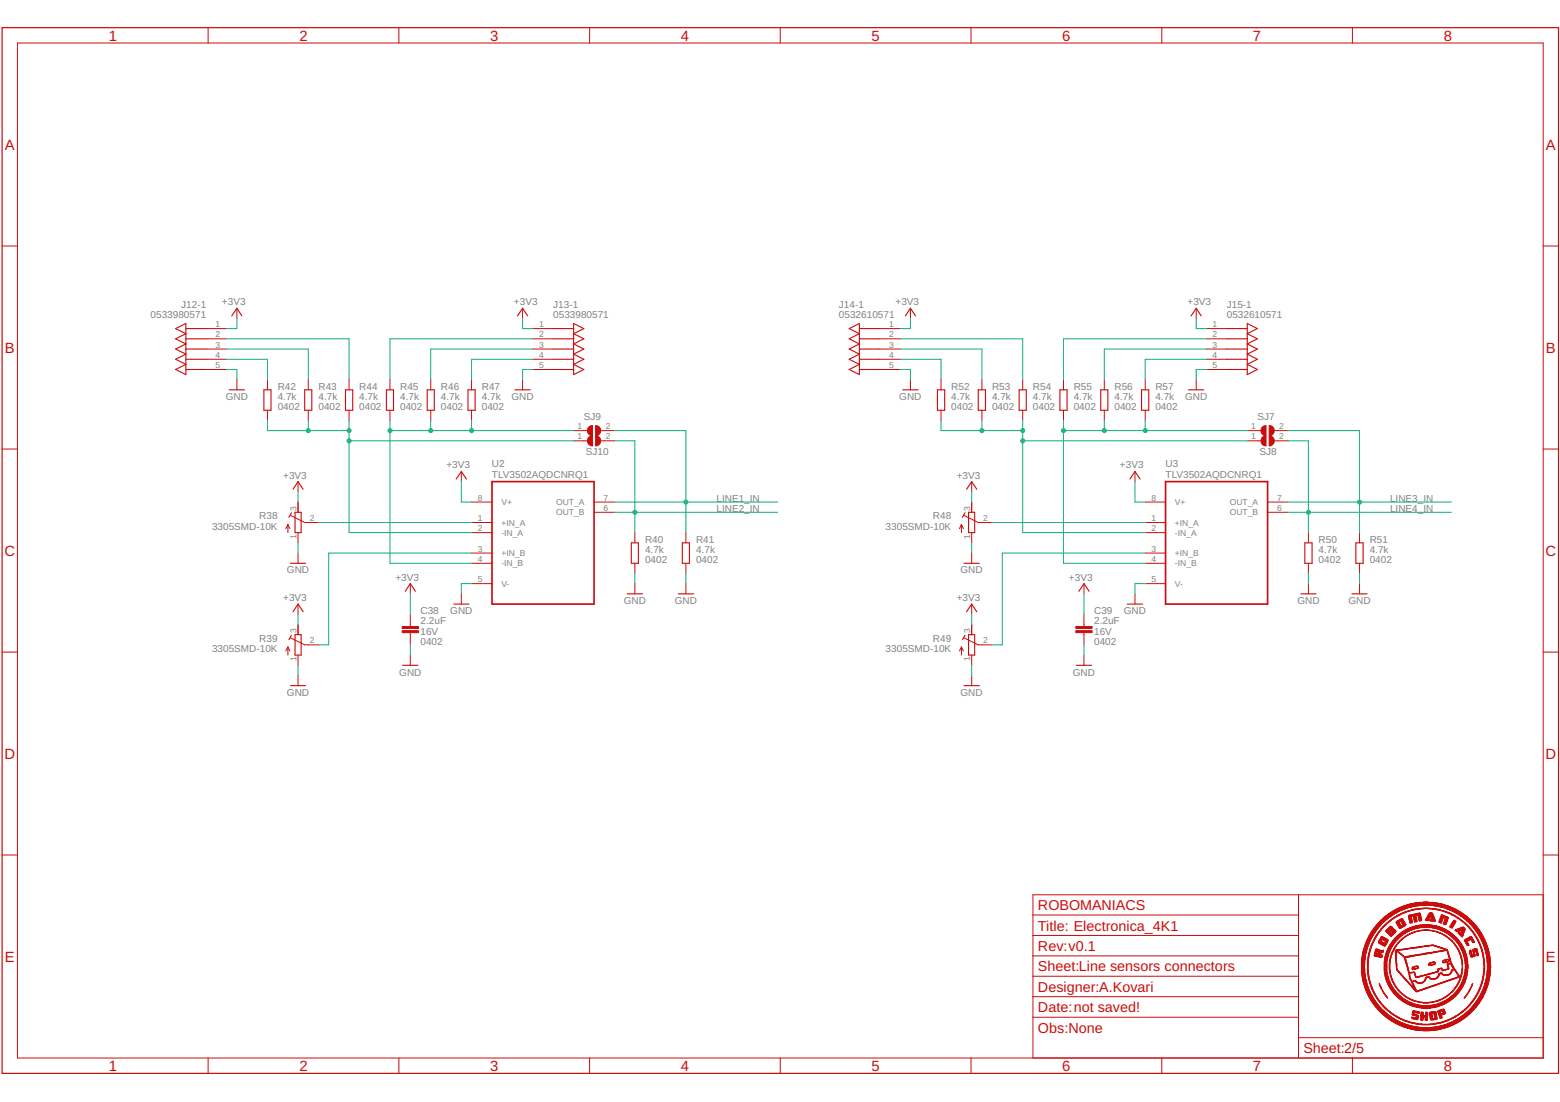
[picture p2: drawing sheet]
<svg xmlns="http://www.w3.org/2000/svg" width="297mm" height="210mm" viewBox="0 0 297 210" stroke-linecap="round" stroke-linejoin="round" font-family="sans-serif">
<defs><g id="words">
<g font-size="2.8" fill="#c90d0c">
<text x="20.7" y="7.7">1</text>
<text x="57" y="7.7">2</text>
<text x="93.3" y="7.7">3</text>
<text x="129.6" y="7.7">4</text>
<text x="166" y="7.7">5</text>
<text x="202.3" y="7.7">6</text>
<text x="238.6" y="7.7">7</text>
<text x="274.9" y="7.7">8</text>
<text x=".9" y="28.5">A</text>
<text x="294.4" y="28.5">A</text>
<text x=".9" y="67.2">B</text>
<text x="294.4" y="67.2">B</text>
<text x=".8" y="105.9">C</text>
<text x="294.3" y="105.9">C</text>
<text x=".8" y="144.5">D</text>
<text x="294.3" y="144.5">D</text>
<text x=".9" y="183.2">E</text>
<text x="294.4" y="183.2">E</text>
<text x="20.7" y="204">1</text>
<text x="57" y="204">2</text>
<text x="93.3" y="204">3</text>
<text x="129.6" y="204">4</text>
<text x="166" y="204">5</text>
<text x="202.3" y="204">6</text>
<text x="238.6" y="204">7</text>
<text x="274.9" y="204">8</text>
</g>
<g font-size="2.7" fill="#c90d0c">
<text x="197.6" y="173.4">ROBOMANIACS</text>
<text x="197.6" y="177.2">Title: Electronica_4K1</text>
<text x="197.6" y="181.1">Rev:v0.1</text>
<text x="197.6" y="185">Sheet:Line sensors connectors</text>
<text x="197.6" y="188.9">Designer:A.Kovari</text>
<text x="197.6" y="192.8">Date:not saved!</text>
<text x="197.6" y="196.7">Obs:None</text>
<text x="248.2" y="200.6">Sheet:2/5</text>
</g>
<g font-size="1.9" fill="#808080">
<text x="34.5" y="58.7">J12-1</text>
<text x="42.2" y="58.1">+3V3</text>
<text x="97.8" y="58.1">+3V3</text>
<text x="105.3" y="58.7">J13-1</text>
<text x="159.8" y="58.7">J14-1</text>
<text x="170.5" y="58.1">+3V3</text>
<text x="226.1" y="58.1">+3V3</text>
<text x="233.6" y="58.7">J15-1</text>
<text x="28.7" y="60.7">0533980571</text>
<text x="105.3" y="60.7">0533980571</text>
<text x="159.8" y="60.7">0532610571</text>
<text x="233.6" y="60.7">0532610571</text>
<text x="43" y="76.2">GND</text>
<text x="52.9" y="76.2">4.7k</text>
<text x="52.9" y="74.3">R42</text>
<text x="60.6" y="76.2">4.7k</text>
<text x="60.6" y="74.3">R43</text>
<text x="68.4" y="76.2">4.7k</text>
<text x="68.4" y="74.3">R44</text>
<text x="76.2" y="76.2">4.7k</text>
<text x="76.2" y="74.3">R45</text>
<text x="84" y="76.2">4.7k</text>
<text x="84" y="74.3">R46</text>
<text x="91.7" y="76.2">4.7k</text>
<text x="91.7" y="74.3">R47</text>
<text x="97.4" y="76.2">GND</text>
<text x="171.2" y="76.2">GND</text>
<text x="181.1" y="76.2">4.7k</text>
<text x="181.1" y="74.3">R52</text>
<text x="188.9" y="76.2">4.7k</text>
<text x="188.9" y="74.3">R53</text>
<text x="196.7" y="76.2">4.7k</text>
<text x="196.7" y="74.3">R54</text>
<text x="204.4" y="76.2">4.7k</text>
<text x="204.4" y="74.3">R55</text>
<text x="212.2" y="76.2">4.7k</text>
<text x="212.2" y="74.3">R56</text>
<text x="220" y="76.2">4.7k</text>
<text x="220" y="74.3">R57</text>
<text x="225.6" y="76.2">GND</text>
<text x="52.9" y="78.1">0402</text>
<text x="60.6" y="78.1">0402</text>
<text x="68.4" y="78.1">0402</text>
<text x="76.2" y="78.1">0402</text>
<text x="84" y="78.1">0402</text>
<text x="91.7" y="78.1">0402</text>
<text x="111.2" y="80.1">SJ9</text>
<text x="181.1" y="78.1">0402</text>
<text x="188.9" y="78.1">0402</text>
<text x="196.7" y="78.1">0402</text>
<text x="204.4" y="78.1">0402</text>
<text x="212.2" y="78.1">0402</text>
<text x="220" y="78.1">0402</text>
<text x="239.4" y="80.1">SJ7</text>
<text x="85" y="89.2">+3V3</text>
<text x="93.7" y="89">U2</text>
<text x="111.6" y="86.7">SJ10</text>
<text x="213.3" y="89.2">+3V3</text>
<text x="221.9" y="89">U3</text>
<text x="239.8" y="86.7">SJ8</text>
<text x="53.9" y="91.2">+3V3</text>
<text x="93.7" y="91">TLV3502AQDCNRQ1</text>
<text x="136.4" y="95.6">LINE1_IN</text>
<text x="182.2" y="91.2">+3V3</text>
<text x="221.9" y="91">TLV3502AQDCNRQ1</text>
<text x="264.7" y="95.6">LINE3_IN</text>
<text x="40.4" y="100.9">3305SMD-10K</text>
<text x="49.4" y="98.9">R38</text>
<text x="136.4" y="97.6">LINE2_IN</text>
<text x="168.6" y="100.9">3305SMD-10K</text>
<text x="177.6" y="98.9">R48</text>
<text x="264.7" y="97.6">LINE4_IN</text>
<text x="122.8" y="105.3">4.7k</text>
<text x="122.8" y="107.3">0402</text>
<text x="122.8" y="103.4">R40</text>
<text x="132.5" y="105.3">4.7k</text>
<text x="132.5" y="107.3">0402</text>
<text x="132.5" y="103.4">R41</text>
<text x="251.1" y="105.3">4.7k</text>
<text x="251.1" y="107.3">0402</text>
<text x="251.1" y="103.4">R50</text>
<text x="260.8" y="105.3">4.7k</text>
<text x="260.8" y="107.3">0402</text>
<text x="260.8" y="103.4">R51</text>
<text x="54.6" y="109.2">GND</text>
<text x="75.3" y="110.6">+3V3</text>
<text x="182.9" y="109.2">GND</text>
<text x="203.5" y="110.6">+3V3</text>
<text x="53.9" y="114.5">+3V3</text>
<text x="80.1" y="118.9">2.2uF</text>
<text x="80.1" y="117">C38</text>
<text x="85.7" y="117">GND</text>
<text x="118.8" y="115.1">GND</text>
<text x="128.5" y="115.1">GND</text>
<text x="182.2" y="114.5">+3V3</text>
<text x="208.3" y="118.9">2.2uF</text>
<text x="208.3" y="117">C39</text>
<text x="214" y="117">GND</text>
<text x="247" y="115.1">GND</text>
<text x="256.7" y="115.1">GND</text>
<text x="40.4" y="124.2">3305SMD-10K</text>
<text x="49.4" y="122.2">R39</text>
<text x="80.1" y="120.9">16V</text>
<text x="80.1" y="122.8">0402</text>
<text x="168.6" y="124.2">3305SMD-10K</text>
<text x="177.6" y="122.2">R49</text>
<text x="208.3" y="120.9">16V</text>
<text x="208.3" y="122.8">0402</text>
<text x="76" y="128.7">GND</text>
<text x="204.3" y="128.7">GND</text>
<text x="54.6" y="132.6">GND</text>
<text x="182.9" y="132.6">GND</text>
</g>
<g font-size="1.6" fill="#808080">
<text x="41.1" y="62.3">1</text>
<text x="41.1" y="64.3">2</text>
<text x="102.6" y="62.3">1</text>
<text x="102.6" y="64.3">2</text>
<text x="169.3" y="62.3">1</text>
<text x="169.3" y="64.3">2</text>
<text x="230.9" y="62.3">1</text>
<text x="230.9" y="64.3">2</text>
<text x="41.1" y="66.2">3</text>
<text x="41.1" y="68.2">4</text>
<text x="41.1" y="70.1">5</text>
<text x="102.6" y="66.2">3</text>
<text x="102.6" y="68.2">4</text>
<text x="102.6" y="70.1">5</text>
<text x="169.3" y="66.2">3</text>
<text x="169.3" y="68.2">4</text>
<text x="169.3" y="70.1">5</text>
<text x="230.9" y="66.2">3</text>
<text x="230.9" y="68.2">4</text>
<text x="230.9" y="70.1">5</text>
<text x="110" y="81.8">1</text>
<text x="110" y="83.7">1</text>
<text x="115.3" y="81.8">2</text>
<text x="115.3" y="83.7">2</text>
<text x="238.2" y="81.8">1</text>
<text x="238.2" y="83.7">1</text>
<text x="243.6" y="81.8">2</text>
<text x="243.6" y="83.7">2</text>
<text x="91" y="95.4">8</text>
<text x="114.9" y="95.4">7</text>
<text x="219.2" y="95.4">8</text>
<text x="243.2" y="95.4">7</text>
<text x="56.5" y="97.3" transform="rotate(-90 56.5 97.3)">3</text>
<text x="59" y="99.2">2</text>
<text x="91" y="99.2">1</text>
<text x="91" y="101.2">2</text>
<text x="95.5" y="96.2">V+</text>
<text x="95.5" y="100.1">+IN_A</text>
<text x="105.9" y="96.2">OUT_A</text>
<text x="105.9" y="98.2">OUT_B</text>
<text x="114.9" y="97.3">6</text>
<text x="184.7" y="97.3" transform="rotate(-90 184.7 97.3)">3</text>
<text x="187.2" y="99.2">2</text>
<text x="219.2" y="99.2">1</text>
<text x="219.2" y="101.2">2</text>
<text x="223.7" y="96.2">V+</text>
<text x="223.7" y="100.1">+IN_A</text>
<text x="234.1" y="96.2">OUT_A</text>
<text x="234.1" y="98.2">OUT_B</text>
<text x="243.2" y="97.3">6</text>
<text x="56.5" y="102.6" transform="rotate(-90 56.5 102.6)">1</text>
<text x="91" y="105.1">3</text>
<text x="91" y="107">4</text>
<text x="95.5" y="102">-IN_A</text>
<text x="95.5" y="105.9">+IN_B</text>
<text x="95.5" y="107.9">-IN_B</text>
<text x="184.7" y="102.6" transform="rotate(-90 184.7 102.6)">1</text>
<text x="219.2" y="105.1">3</text>
<text x="219.2" y="107">4</text>
<text x="223.7" y="102">-IN_A</text>
<text x="223.7" y="105.9">+IN_B</text>
<text x="223.7" y="107.9">-IN_B</text>
<text x="91" y="110.9">5</text>
<text x="95.5" y="111.8">V-</text>
<text x="219.2" y="110.9">5</text>
<text x="223.7" y="111.8">V-</text>
<text x="56.5" y="126" transform="rotate(-90 56.5 126)">1</text>
<text x="56.5" y="120.6" transform="rotate(-90 56.5 120.6)">3</text>
<text x="59" y="122.6">2</text>
<text x="184.7" y="126" transform="rotate(-90 184.7 126)">1</text>
<text x="184.7" y="120.6" transform="rotate(-90 184.7 120.6)">3</text>
<text x="187.2" y="122.6">2</text>
</g>
</g></defs>
<path d="M.4 5.3h296.4v199.1h-296.4z" fill="none" stroke="#c90d0c" stroke-width=".23"/>
<g fill="none" stroke="#c90d0c" stroke-width=".19">
<path d="M3.3 8.2h290.5v193.3h-290.5zM39.6 5.3v2.9M75.9 5.3v2.9M112.3 5.3v2.9M148.6 5.3v2.9M184.9 5.3v2.9M221.2 5.3v2.9M257.5 5.3v2.9M.4 46.9h2.9M45.1 58.7v2M99.5 58.7v2M173.4 58.7v2"/>
<path d="M227.8 58.7v2M293.8 46.9h3M39.3 62.6h3.9M39.3 64.5h3.9M39.3 66.5h3.9M39.3 68.4h3.9M39.3 70.4h3.9M45.1 72.3v2M50.9 72.3v2M50.9 78.1v2M58.7 72.3v2M58.7 78.1v2"/>
<path d="M66.5 72.3v2M66.5 78.1v2M74.3 72.3v2M74.3 78.1v2M82 72.3v2M82 78.1v2M89.8 72.3v2M89.8 78.1v2M99.5 72.3v2M101.5 62.6h3.8M101.5 64.5h3.8M101.5 66.5h3.8"/>
<path d="M101.5 68.4h3.8M101.5 70.4h3.8M167.5 62.6h3.9M167.5 64.5h3.9M167.5 66.5h3.9M167.5 68.4h3.9M167.5 70.4h3.9M173.4 72.3v2M179.2 72.3v2M179.2 78.1v2M187 72.3v2M187 78.1v2"/>
<path d="M194.7 72.3v2M194.7 78.1v2M202.5 72.3v2M202.5 78.1v2M210.3 72.3v2M210.3 78.1v2M218.1 72.3v2M218.1 78.1v2M227.8 72.3v2M229.7 62.6h3.9M229.7 64.5h3.9M229.7 66.5h3.9"/>
<path d="M229.7 68.4h3.9M229.7 70.4h3.9M.4 85.5h2.9M54.8 99.9v1.6M54.8 99.9l-.4 .8M54.8 99.9l.4 .8M55.3 98.2l2.7 1.3h2.6M56.7 91.7v2M56.7 95.6v2M87.8 89.8v1.9M89.8 95.6h3.9M89.8 99.5h3.9"/>
<path d="M109.2 82h2.6M109.2 84h2.6M113.1 95.6h3.9M113.1 97.6h3.9M114.4 82h2.6M114.4 84h2.6M183.1 99.9v1.6M183.1 99.9l-.4 .8M183.1 99.9l.4 .8M183.6 98.2l2.7 1.3h2.6M185 91.7v2M185 95.6v2"/>
<path d="M216.1 89.8v1.9M218.1 95.6h3.8M218.1 99.5h3.8M237.5 82h2.6M237.5 84h2.6M241.4 95.6h3.9M241.4 97.6h3.9M242.6 82h2.7M242.6 84h2.7M293.8 85.5h3M56.7 101.5v1.9M56.7 105.3v2"/>
<path d="M56.7 115.1v1.9M56.7 119v1.9M78.1 111.2v1.9M78.1 117v2.3M87.8 113.1v2M89.8 101.5h3.9M89.8 105.3h3.9M89.8 107.3h3.9M89.8 111.2h3.9M120.9 101.5v1.9M120.9 107.3v1.9M120.9 111.2v1.9"/>
<path d="M130.6 101.5v1.9M130.6 107.3v1.9M130.6 111.2v1.9M185 101.5v1.9M185 105.3v2M185 115.1v1.9M185 119v1.9M206.4 111.2v1.9M206.4 117v2.3M216.1 113.1v2M218.1 101.5h3.8M218.1 105.3h3.8"/>
<path d="M218.1 107.3h3.8M218.1 111.2h3.8M249.1 101.5v1.9M249.1 107.3v1.9M249.1 111.2v1.9M258.9 101.5v1.9M258.9 107.3v1.9M258.9 111.2v1.9M.4 124.2h2.9M54.8 123.2v1.6M54.8 123.2l-.4 .8M54.8 123.2l.4 .8"/>
<path d="M55.3 121.5l2.7 1.3h2.6M56.7 124.8v1.9M56.7 128.7v1.9M78.1 120.5v2.3M78.1 124.8v1.9M183.1 123.2v1.6M183.1 123.2l-.4 .8M183.1 123.2l.4 .8M183.6 121.5l2.7 1.3h2.6M185 124.8v1.9M185 128.7v1.9M206.4 120.5v2.3"/>
<path d="M206.4 124.8v1.9M293.8 124.2h3M.4 162.9h2.9M196.7 174.3h50.5M196.7 178.2h50.5M247.2 170.4v31.1M293.8 162.9h3M293.8 170.4h-97.1v31.1M196.7 193.8h50.5M196.7 182.1h50.5M196.7 189.8h50.5M196.7 185.9h50.5"/>
<path d="M247.2 197.7h46.6M39.6 201.5v2.9M75.9 201.5v2.9M112.3 201.5v2.9M148.6 201.5v2.9M184.9 201.5v2.9M221.2 201.5v2.9M257.5 201.5v2.9"/>
</g>
<g fill="none" stroke="#c90d0c" stroke-width=".21">
<path d="M33.4 62.6l2-1v9.8l-2-1 2-1-2-1 2-.9-2-1 2-1-2-1 2-.9zM35.4 62.6h3.9M35.4 64.5h3.9M35.4 66.5h3.9M35.4 68.4h3.9M35.4 70.4h3.9M43.6 74.3h2.9M44.1 60.2l1-1.5 1 1.5M50.2 74.3h1.4v3.8h-1.4zM58 74.3h1.4v3.8h-1.4zM65.8 74.3h1.4v3.8h-1.4zM73.6 74.3h1.3v3.8h-1.3z"/>
<path d="M81.3 74.3h1.4v3.8h-1.4zM89.1 74.3h1.4v3.8h-1.4zM98 74.3h3M98.5 60.2l1-1.5 1 1.5M105.3 62.6h3.9M105.3 64.5h3.9M105.3 66.5h3.9M105.3 68.4h3.9M105.3 70.4h3.9M109.2 61.6l2 1-2 1 2 .9-2 1 2 1-2 1 2 .9-2 1 2 1-2 1zM161.7 62.6l1.9-1v9.8l-1.9-1 1.9-1-1.9-1 1.9-.9-1.9-1 1.9-1-1.9-1 1.9-.9zM163.6 62.6h3.9"/>
<path d="M163.6 64.5h3.9M163.6 66.5h3.9M163.6 68.4h3.9M163.6 70.4h3.9M171.9 74.3h2.9M172.4 60.2l1-1.5 .9 1.5M178.5 74.3h1.4v3.8h-1.4zM186.3 74.3h1.3v3.8h-1.3zM194.1 74.3h1.3v3.8h-1.3zM201.8 74.3h1.4v3.8h-1.4zM209.6 74.3h1.3v3.8h-1.3zM217.4 74.3h1.3v3.8h-1.3z"/>
<path d="M226.3 74.3h2.9M226.8 60.2l1-1.5 .9 1.5M233.6 62.6h3.9M233.6 64.5h3.9M233.6 66.5h3.9M233.6 68.4h3.9M233.6 70.4h3.9M237.5 61.6l1.9 1-1.9 1 1.9 .9-1.9 1 1.9 1-1.9 1 1.9 .9-1.9 1 1.9 1-1.9 1zM55.5 97.7l-.5 .9M55.8 93.2l.9-1.5 1 1.5M56.2 97.6h1.1v3.9h-1.1zM86.9 91.2l.9-1.4 1 1.4"/>
<path d="M183.7 97.7l-.4 .9M184 93.2l1-1.5 1 1.5M184.4 97.6h1.2v3.9h-1.2zM215.1 91.2l1-1.4 1 1.4M55.3 107.3h2.9M55.8 116.5l.9-1.4 1 1.4M77.2 112.6l.9-1.4 1 1.4M86.4 115.1h2.9M119.4 113.1h2.9M120.2 103.4h1.4v3.9h-1.4zM129.1 113.1h3M129.9 103.4h1.4v3.9h-1.4z"/>
<path d="M183.6 107.3h2.9M184 116.5l1-1.4 1 1.4M205.4 112.6l1-1.4 1 1.4M214.7 115.1h2.9M247.7 113.1h2.9M248.5 103.4h1.3v3.9h-1.3zM257.4 113.1h2.9M258.2 103.4h1.3v3.9h-1.3zM55.3 130.6h2.9M55.5 121l-.5 .9M56.2 120.9h1.1v3.9h-1.1zM76.7 126.7h2.9"/>
<path d="M183.6 130.6h2.9M183.7 121l-.4 .9M184.4 120.9h1.2v3.9h-1.2zM204.9 126.7h3"/>
</g>
<path d="M93.7 91.7h19.4v23.4h-19.4zM221.9 91.7h19.5v23.4h-19.5z" fill="none" stroke="#c90d0c" stroke-width=".32"/>
<g fill="#c90d0c" stroke="#c90d0c" stroke-width=".19">
<path d="M76.6 120.1h3.1v.4h-3.1z"/>
<path d="M76.6 119.3h3.1v.4h-3.1z"/>
<path d="M204.9 120.1h3v.4h-3z"/>
<path d="M204.9 119.3h3v.4h-3z"/>
<path d="M270.9 196.3h1.3z"/>
<path d="M270.1 196.3h2.9z"/>
<path d="M269.6 196.2h3.8z"/>
<path d="M269.3 196.1l4.4 .1z"/>
<path d="M269 196.1h5z"/>
<path d="M268.8 196l5.4 .1z"/>
<path d="M268.5 196h6z"/>
<path d="M268.4 195.9h6.3z"/>
<path d="M268.1 195.9h6.9z"/>
<path d="M267.9 195.8h7.2z"/>
<path d="M267.7 195.7l7.6 .1z"/>
<path d="M267.5 195.7h3z"/>
<path d="M272.6 195.7h2.9z"/>
<path d="M267.4 195.6l2.7 .1z"/>
<path d="M272.9 195.6l2.8 .1z"/>
<path d="M267.2 195.6h2.5z"/>
<path d="M273.3 195.6h2.5z"/>
<path d="M267 195.5h2.4z"/>
<path d="M273.6 195.5h2.4z"/>
<path d="M266.9 195.5h2.1z"/>
<path d="M274 195.5h2.1z"/>
<path d="M266.8 195.4h2z"/>
<path d="M274.2 195.4h2z"/>
<path d="M266.7 195.3l1.8 .1z"/>
<path d="M274.5 195.3l1.9 .1z"/>
<path d="M266.5 195.3h1.9z"/>
<path d="M274.7 195.3h1.8z"/>
<path d="M266.4 195.2l1.8 .1z"/>
<path d="M274.9 195.2l1.7 .1z"/>
<path d="M266.3 195.2h1.6z"/>
<path d="M270.7 195.2h1.6z"/>
<path d="M275.1 195.2h1.7z"/>
<path d="M266.1 195.1h1.7z"/>
<path d="M270.1 195.1h2.9z"/>
<path d="M275.3 195.1h1.6z"/>
<path d="M266 195.1h1.6z"/>
<path d="M269.7 195.1h1.1z"/>
<path d="M272.2 195.1h1.1z"/>
<path d="M275.4 195.1h1.6z"/>
<path d="M265.9 195h1.6z"/>
<path d="M269.4 195h.8z"/>
<path d="M272.8 195h.8z"/>
<path d="M275.6 195h1.5z"/>
<path d="M265.8 194.9l1.5 .1z"/>
<path d="M269.1 194.9l.8 .1z"/>
<path d="M273.2 194.9l.7 .1z"/>
<path d="M275.7 194.9l1.5 .1z"/>
<path d="M265.7 194.9h1.5z"/>
<path d="M268.9 194.9h.6z"/>
<path d="M273.5 194.9h.7z"/>
<path d="M275.8 194.9h1.5z"/>
<path d="M265.6 194.8l1.4 .1z"/>
<path d="M268.6 194.8l.6 .1z"/>
<path d="M273.8 194.8l.6 .1z"/>
<path d="M276 194.8l1.5 .1z"/>
<path d="M265.5 194.8h1.4z"/>
<path d="M268.4 194.8h.5z"/>
<path d="M274.1 194.8h.5z"/>
<path d="M276.1 194.8h1.5z"/>
<path d="M265.4 194.7h1.3z"/>
<path d="M268.3 194.7h.4z"/>
<path d="M274.3 194.7h.5z"/>
<path d="M276.3 194.7h1.4z"/>
<path d="M265.3 194.6l1.3 .1z"/>
<path d="M268 194.6l.5 .1z"/>
<path d="M274.6 194.6l.4 .1z"/>
<path d="M276.4 194.6l1.3 .1z"/>
<path d="M265.2 194.6h1.3z"/>
<path d="M267.9 194.6h.4z"/>
<path d="M274.7 194.6h.4z"/>
<path d="M276.5 194.6h1.4z"/>
<path d="M265.1 194.5l1.3 .1z"/>
<path d="M267.7 194.5l.5 .1z"/>
<path d="M274.9 194.5l.4 .1z"/>
<path d="M276.6 194.5l1.4 .1z"/>
<path d="M265 194.5h1.3z"/>
<path d="M267.5 194.5h.5z"/>
<path d="M275.1 194.5h.4z"/>
<path d="M276.8 194.5h1.3z"/>
<path d="M264.9 194.4l1.2 .1z"/>
<path d="M267.4 194.4l.4 .1z"/>
<path d="M275.3 194.4l.4 .1z"/>
<path d="M276.9 194.4l1.3 .1z"/>
<path d="M264.8 194.4h1.2z"/>
<path d="M267.2 194.4h.5z"/>
<path d="M275.4 194.4h.4z"/>
<path d="M277 194.4h1.3z"/>
<path d="M264.7 194.3h1.2z"/>
<path d="M267.1 194.3h.4z"/>
<path d="M270.5 194.3h.5z"/>
<path d="M271.4 194.3h.4z"/>
<path d="M275.5 194.3h.4z"/>
<path d="M277.1 194.3h1.2z"/>
<path d="M264.6 194.2l1.2 .1z"/>
<path d="M267 194.2l.3 .1z"/>
<path d="M270.5 194.2l.5 .1z"/>
<path d="M271.4 194.2l.4 .1z"/>
<path d="M272.4 194.2l.6 .1z"/>
<path d="M275.7 194.2l.3 .1z"/>
<path d="M277.2 194.2l1.2 .1z"/>
<path d="M264.5 194.2h1.2z"/>
<path d="M266.9 194.2h.3z"/>
<path d="M269.7 194.2h.3z"/>
<path d="M270.5 194.2h.5z"/>
<path d="M271.4 194.2h.4z"/>
<path d="M272.4 194.2h.9z"/>
<path d="M275.8 194.2h.4z"/>
<path d="M277.3 194.2h1.2z"/>
<path d="M264.5 194.1l1.1 .1z"/>
<path d="M266.7 194.1l.4 .1z"/>
<path d="M269.4 194.1l.6 .1z"/>
<path d="M270.5 194.1l.5 .1z"/>
<path d="M271.4 194.1l.4 .1z"/>
<path d="M272.4 194.1l1.2 .1z"/>
<path d="M275.9 194.1l.4 .1z"/>
<path d="M277.4 194.1l1.1 .1z"/>
<path d="M264.4 194.1h1.1z"/>
<path d="M266.6 194.1h.3z"/>
<path d="M269.2 194.1h.8z"/>
<path d="M270.5 194.1h.5z"/>
<path d="M271.4 194.1h.4z"/>
<path d="M272.4 194.1h1.2z"/>
<path d="M276.1 194.1h.3z"/>
<path d="M277.5 194.1h1.2z"/>
<path d="M264.3 194l1.1 .1z"/>
<path d="M266.5 194l.3 .1z"/>
<path d="M268.9 194l1.1 .1z"/>
<path d="M270.5 194l.5 .1z"/>
<path d="M271.4 194l.4 .1z"/>
<path d="M272.3 194l1.3 .1z"/>
<path d="M276.2 194l.3 .1z"/>
<path d="M277.6 194l1.1 .1z"/>
<path d="M264.2 194h1.1z"/>
<path d="M266.4 194h.3z"/>
<path d="M268.9 194h1.1z"/>
<path d="M270.5 194h.5z"/>
<path d="M271.4 194h.4z"/>
<path d="M272.3 194h.5z"/>
<path d="M273 194h.6z"/>
<path d="M274.2 194h.1z"/>
<path d="M276.4 194h.2z"/>
<path d="M277.7 194h1.1z"/>
<path d="M264.1 193.9h1.1z"/>
<path d="M266.3 193.9h.3z"/>
<path d="M268.9 193.9h1.1z"/>
<path d="M270.5 193.9h.5z"/>
<path d="M271.4 193.9h.4z"/>
<path d="M272.3 193.9h.5z"/>
<path d="M273.2 193.9h.4z"/>
<path d="M274.2 193.9h.3z"/>
<path d="M276.5 193.9h.3z"/>
<path d="M277.8 193.9h1.1z"/>
<path d="M264.1 193.8l1.1 .1z"/>
<path d="M266.1 193.8l.3 .1z"/>
<path d="M268.8 193.8l.7 .1z"/>
<path d="M269.6 193.8l.5 .1z"/>
<path d="M270.5 193.8l.5 .1z"/>
<path d="M271.4 193.8l.4 .1z"/>
<path d="M272.3 193.8l.4 .1z"/>
<path d="M273.2 193.8l.4 .1z"/>
<path d="M274.2 193.8l.4 .1z"/>
<path d="M276.5 193.8l.4 .1z"/>
<path d="M277.9 193.8l1.1 .1z"/>
<path d="M263.9 193.8h1.1z"/>
<path d="M266 193.8h.4z"/>
<path d="M268.8 193.8h.4z"/>
<path d="M269.6 193.8h.5z"/>
<path d="M270.5 193.8h.5z"/>
<path d="M271.4 193.8h.4z"/>
<path d="M272.3 193.8h.4z"/>
<path d="M273.2 193.8h.4z"/>
<path d="M274.1 193.8h.5z"/>
<path d="M276.6 193.8h.4z"/>
<path d="M278 193.8h1.1z"/>
<path d="M263.9 193.7l1.1 .1z"/>
<path d="M266 193.7l.3 .1z"/>
<path d="M268.8 193.7l.1 .1z"/>
<path d="M269.6 193.7l.5 .1z"/>
<path d="M270.5 193.7l.5 .1z"/>
<path d="M271.4 193.7l.4 .1z"/>
<path d="M272.3 193.7l.4 .1z"/>
<path d="M273.2 193.7l.4 .1z"/>
<path d="M274.1 193.7l.5 .1z"/>
<path d="M276.8 193.7l.3 .1z"/>
<path d="M278.1 193.7l1 .1z"/>
<path d="M263.8 193.7h1.1z"/>
<path d="M265.9 193.7h.2z"/>
<path d="M269.7 193.7h.4z"/>
<path d="M270.5 193.7h1.3z"/>
<path d="M272.3 193.7h.4z"/>
<path d="M273.2 193.7h.4z"/>
<path d="M274.1 193.7h.5z"/>
<path d="M276.9 193.7h.3z"/>
<path d="M278.1 193.7h1.1z"/>
<path d="M263.8 193.6h1z"/>
<path d="M265.8 193.6h.2z"/>
<path d="M269.7 193.6h.4z"/>
<path d="M270.5 193.6h1.3z"/>
<path d="M272.3 193.6h.4z"/>
<path d="M273.1 193.6h.5z"/>
<path d="M274.1 193.6h.4z"/>
<path d="M277 193.6h.3z"/>
<path d="M278.2 193.6h1.1z"/>
<path d="M263.7 193.5l1 .1z"/>
<path d="M265.7 193.5l.2 .1z"/>
<path d="M269.7 193.5l.4 .1z"/>
<path d="M270.5 193.5l1.3 .1z"/>
<path d="M272.3 193.5l.4 .1z"/>
<path d="M273.1 193.5l.5 .1z"/>
<path d="M274 193.5l.5 .1z"/>
<path d="M277.1 193.5l.2 .1z"/>
<path d="M278.3 193.5l1.1 .1z"/>
<path d="M263.6 193.5h1.1z"/>
<path d="M265.6 193.5h.3z"/>
<path d="M269.6 193.5h.5z"/>
<path d="M270.5 193.5h1.3z"/>
<path d="M272.3 193.5h.4z"/>
<path d="M273.1 193.5h.4z"/>
<path d="M274 193.5h.5z"/>
<path d="M277.2 193.5h.3z"/>
<path d="M278.4 193.5h1z"/>
<path d="M263.5 193.4l1.1 .1z"/>
<path d="M265.5 193.4l.2 .1z"/>
<path d="M269.3 193.4l.8 .1z"/>
<path d="M270.5 193.4l.5 .1z"/>
<path d="M271.4 193.4l.5 .1z"/>
<path d="M272.3 193.4l.4 .1z"/>
<path d="M273.1 193.4l.4 .1z"/>
<path d="M274 193.4l.5 .1z"/>
<path d="M277.3 193.4l.3 .1z"/>
<path d="M278.5 193.4l1 .1z"/>
<path d="M263.5 193.4h1z"/>
<path d="M265.4 193.4h.2z"/>
<path d="M269 193.4h1.1z"/>
<path d="M270.5 193.4h.5z"/>
<path d="M271.4 193.4h.5z"/>
<path d="M272.2 193.4h.5z"/>
<path d="M273.1 193.4h.4z"/>
<path d="M274 193.4h.4z"/>
<path d="M277.4 193.4h.2z"/>
<path d="M278.6 193.4h.9z"/>
<path d="M263.4 193.3l1 .1z"/>
<path d="M265.3 193.3l.3 .1z"/>
<path d="M268.9 193.3l1 .1z"/>
<path d="M270.5 193.3l.5 .1z"/>
<path d="M271.4 193.3l.5 .1z"/>
<path d="M272.2 193.3l.5 .1z"/>
<path d="M273.1 193.3l.4 .1z"/>
<path d="M274 193.3l.6 .1z"/>
<path d="M277.5 193.3l.2 .1z"/>
<path d="M278.6 193.3l1 .1z"/>
<path d="M263.4 193.3h1z"/>
<path d="M265.2 193.3h.3z"/>
<path d="M268.9 193.3h.7z"/>
<path d="M270.5 193.3h.5z"/>
<path d="M271.4 193.3h.5z"/>
<path d="M272.2 193.3h.5z"/>
<path d="M273.1 193.3h.4z"/>
<path d="M274 193.3h.7z"/>
<path d="M277.6 193.3h.2z"/>
<path d="M278.7 193.3h.9z"/>
<path d="M263.3 193.2h.9z"/>
<path d="M265.2 193.2h.2z"/>
<path d="M268.9 193.2h.5z"/>
<path d="M270.6 193.2h.4z"/>
<path d="M271.4 193.2h.5z"/>
<path d="M272.2 193.2h.5z"/>
<path d="M273.1 193.2h.4z"/>
<path d="M273.9 193.2h.9z"/>
<path d="M277.7 193.2h.2z"/>
<path d="M278.8 193.2h1z"/>
<path d="M263.3 193.1l.9 .1z"/>
<path d="M265.1 193.1l.2 .1z"/>
<path d="M268.9 193.1l.4 .1z"/>
<path d="M270.6 193.1l.4 .1z"/>
<path d="M271.4 193.1l.5 .1z"/>
<path d="M272.2 193.1l.5 .1z"/>
<path d="M273 193.1l.5 .1z"/>
<path d="M273.9 193.1l1.1 .1z"/>
<path d="M277.7 193.1l.3 .1z"/>
<path d="M278.8 193.1l1 .1z"/>
<path d="M263.2 193.1h.9z"/>
<path d="M265 193.1h.2z"/>
<path d="M268.9 193.1h.4z"/>
<path d="M270.6 193.1h.4z"/>
<path d="M271.4 193.1h.5z"/>
<path d="M272.2 193.1h.5z"/>
<path d="M273 193.1h.5z"/>
<path d="M273.9 193.1h.5z"/>
<path d="M274.5 193.1h.6z"/>
<path d="M277.8 193.1h.2z"/>
<path d="M278.9 193.1h1z"/>
<path d="M263.1 193l1 .1z"/>
<path d="M264.9 193l.2 .1z"/>
<path d="M268.9 193l.5 .1z"/>
<path d="M270.6 193l.4 .1z"/>
<path d="M271.4 193l.5 .1z"/>
<path d="M272.2 193l.5 .1z"/>
<path d="M273 193l.5 .1z"/>
<path d="M273.9 193l.4 .1z"/>
<path d="M274.7 193l.5 .1z"/>
<path d="M277.9 193l.2 .1z"/>
<path d="M279 193l.9 .1z"/>
<path d="M263 193h1z"/>
<path d="M264.8 193h.2z"/>
<path d="M268.9 193h.5z"/>
<path d="M270 193h.2z"/>
<path d="M270.6 193h.4z"/>
<path d="M271.4 193h.5z"/>
<path d="M272.2 193h.8z"/>
<path d="M273 193h.5z"/>
<path d="M273.9 193h.4z"/>
<path d="M274.7 193h.5z"/>
<path d="M278 193h.2z"/>
<path d="M279.1 193h.9z"/>
<path d="M263 192.9l.9 .1z"/>
<path d="M264.8 192.9l.1 .1z"/>
<path d="M268.9 192.9l.5 .1z"/>
<path d="M269.8 192.9l.4 .1z"/>
<path d="M270.6 192.9l.4 .1z"/>
<path d="M271.4 192.9l.5 .1z"/>
<path d="M272.2 192.9l1.3 .1z"/>
<path d="M273.9 192.9l.4 .1z"/>
<path d="M274.7 192.9l.5 .1z"/>
<path d="M278.1 192.9l.2 .1z"/>
<path d="M279.1 192.9l1 .1z"/>
<path d="M262.9 192.8l.9 .1z"/>
<path d="M264.7 192.8l.2 .1z"/>
<path d="M269 192.8l1.2 .1z"/>
<path d="M270.6 192.8l.4 .1z"/>
<path d="M271.4 192.8l.5 .1z"/>
<path d="M272.2 192.8l1.3 .1z"/>
<path d="M273.8 192.8l.5 .1z"/>
<path d="M274.7 192.8l.5 .1z"/>
<path d="M278.2 192.8l.2 .1z"/>
<path d="M279.2 192.8l.9 .1z"/>
<path d="M262.9 192.8h.9z"/>
<path d="M264.6 192.8h.2z"/>
<path d="M269 192.8h1.3z"/>
<path d="M270.6 192.8h.4z"/>
<path d="M271.5 192.8h.1z"/>
<path d="M272.2 192.8h1.3z"/>
<path d="M273.8 192.8h.5z"/>
<path d="M274.7 192.8h.4z"/>
<path d="M278.2 192.8h.2z"/>
<path d="M279.2 192.8h1z"/>
<path d="M262.8 192.7l.9 .1z"/>
<path d="M264.5 192.7l.3 .1z"/>
<path d="M269 192.7l1.3 .1z"/>
<path d="M272.5 192.7l.9 .1z"/>
<path d="M273.7 192.7l.5 .1z"/>
<path d="M274.7 192.7l.4 .1z"/>
<path d="M278.3 192.7l.3 .1z"/>
<path d="M279.3 192.7l.9 .1z"/>
<path d="M262.7 192.7h1z"/>
<path d="M264.5 192.7h.2z"/>
<path d="M269 192.7h1.1z"/>
<path d="M272.9 192.7h.5z"/>
<path d="M273.7 192.7h.5z"/>
<path d="M274.7 192.7h.4z"/>
<path d="M278.4 192.7h.2z"/>
<path d="M279.3 192.7h1z"/>
<path d="M262.7 192.6l.9 .1z"/>
<path d="M264.4 192.6l.2 .1z"/>
<path d="M269 192.6l.8 .1z"/>
<path d="M273.7 192.6l.6 .1z"/>
<path d="M274.7 192.6l.4 .1z"/>
<path d="M278.4 192.6l.3 .1z"/>
<path d="M279.5 192.6l.8 .1z"/>
<path d="M262.6 192.6h1z"/>
<path d="M264.3 192.6h.2z"/>
<path d="M269 192.6h.5z"/>
<path d="M273.8 192.6h.6z"/>
<path d="M274.6 192.6h.5z"/>
<path d="M278.5 192.6h.2z"/>
<path d="M279.5 192.6h.9z"/>
<path d="M262.6 192.5l.9 .1z"/>
<path d="M264.3 192.5l.2 .1z"/>
<path d="M269.1 192.5l.1 .1z"/>
<path d="M273.8 192.5l1.3 .1z"/>
<path d="M278.6 192.5l.2 .1z"/>
<path d="M279.6 192.5l.8 .1z"/>
<path d="M262.5 192.4l.9 .1z"/>
<path d="M264.2 192.4l.2 .1z"/>
<path d="M274 192.4l1.1 .1z"/>
<path d="M278.7 192.4l.1 .1z"/>
<path d="M279.7 192.4l.8 .1z"/>
<path d="M262.5 192.4h.9z"/>
<path d="M264.1 192.4h.2z"/>
<path d="M274.1 192.4h.9z"/>
<path d="M278.7 192.4h.2z"/>
<path d="M279.7 192.4h.8z"/>
<path d="M262.4 192.3l.8 .1z"/>
<path d="M264 192.3l.2 .1z"/>
<path d="M274.3 192.3l.7 .1z"/>
<path d="M278.8 192.3l.2 .1z"/>
<path d="M279.8 192.3l.8 .1z"/>
<path d="M262.4 192.3h.8z"/>
<path d="M264 192.3h.2z"/>
<path d="M274.5 192.3h.5z"/>
<path d="M278.8 192.3h.3z"/>
<path d="M279.8 192.3h.9z"/>
<path d="M262.3 192.2l.8 .1z"/>
<path d="M263.9 192.2l.2 .1z"/>
<path d="M274.7 192.2l.3 .1z"/>
<path d="M278.9 192.2l.2 .1z"/>
<path d="M279.9 192.2l.8 .1z"/>
<path d="M262.3 192.2h.8z"/>
<path d="M263.9 192.2h.2z"/>
<path d="M279 192.2h.2z"/>
<path d="M279.9 192.2h.8z"/>
<path d="M262.2 192.1l.8 .1z"/>
<path d="M263.8 192.1l.2 .1z"/>
<path d="M279.1 192.1l.1 .1z"/>
<path d="M280 192.1l.8 .1z"/>
<path d="M262.2 192l.8 .1z"/>
<path d="M263.7 192l.2 .1z"/>
<path d="M279.1 192l.2 .1z"/>
<path d="M280 192l.8 .1z"/>
<path d="M262.1 192h.9z"/>
<path d="M263.7 192h.2z"/>
<path d="M270.7 192h1.7z"/>
<path d="M279.2 192h.2z"/>
<path d="M280.1 192h.8z"/>
<path d="M262.1 191.9l.8 .1z"/>
<path d="M263.6 191.9l.2 .1z"/>
<path d="M270.2 191.9l2.6 .1z"/>
<path d="M279.2 191.9l.2 .1z"/>
<path d="M280.2 191.9l.8 .1z"/>
<path d="M262 191.9h.8z"/>
<path d="M263.6 191.9h.1z"/>
<path d="M269.9 191.9h3.2z"/>
<path d="M279.3 191.9h.2z"/>
<path d="M280.2 191.9h.8z"/>
<path d="M262 191.8l.8 .1z"/>
<path d="M263.5 191.8l.2 .1z"/>
<path d="M269.7 191.8l3.7 .1z"/>
<path d="M279.4 191.8l.1 .1z"/>
<path d="M280.2 191.8l.9 .1z"/>
<path d="M261.9 191.7l.8 .1z"/>
<path d="M263.4 191.7l.2 .1z"/>
<path d="M269.5 191.7l4.1 .1z"/>
<path d="M279.4 191.7l.2 .1z"/>
<path d="M280.3 191.7l.8 .1z"/>
<path d="M261.9 191.7h.8z"/>
<path d="M263.4 191.7h.2z"/>
<path d="M269.1 191.7h4.8z"/>
<path d="M279.5 191.7h.1z"/>
<path d="M280.3 191.7h.8z"/>
<path d="M261.8 191.6l.8 .1z"/>
<path d="M263.3 191.6l.2 .1z"/>
<path d="M269 191.6l5 .1z"/>
<path d="M279.5 191.6l.2 .1z"/>
<path d="M280.4 191.6l.8 .1z"/>
<path d="M261.8 191.6h.8z"/>
<path d="M263.3 191.6h.2z"/>
<path d="M268.9 191.6h5.3z"/>
<path d="M279.6 191.6h.2z"/>
<path d="M280.4 191.6h.8z"/>
<path d="M261.8 191.5l.7 .1z"/>
<path d="M263.3 191.5l.1 .1z"/>
<path d="M268.7 191.5l5.6 .1z"/>
<path d="M279.6 191.5l.2 .1z"/>
<path d="M280.5 191.5l.8 .1z"/>
<path d="M261.7 191.5h.8z"/>
<path d="M263.2 191.5h.2z"/>
<path d="M268.6 191.5h2z"/>
<path d="M272.4 191.5h2z"/>
<path d="M279.7 191.5h.2z"/>
<path d="M280.5 191.5h.8z"/>
<path d="M261.7 191.4l.8 .1z"/>
<path d="M263.1 191.4l.2 .1z"/>
<path d="M268.4 191.4l1.9 .1z"/>
<path d="M272.8 191.4l1.8 .1z"/>
<path d="M279.7 191.4l.2 .1z"/>
<path d="M280.6 191.4l.8 .1z"/>
<path d="M261.6 191.3l.8 .1z"/>
<path d="M263.1 191.3l.2 .1z"/>
<path d="M268.3 191.3l1.6 .1z"/>
<path d="M273.1 191.3l1.6 .1z"/>
<path d="M279.8 191.3l.1 .1z"/>
<path d="M280.6 191.3l.8 .1z"/>
<path d="M261.6 191.3h.8z"/>
<path d="M263 191.3h.2z"/>
<path d="M268.1 191.3h1.6z"/>
<path d="M273.3 191.3h1.6z"/>
<path d="M279.8 191.3h.2z"/>
<path d="M280.7 191.3h.8z"/>
<path d="M261.5 191.2l.8 .1z"/>
<path d="M263 191.2l.1 .1z"/>
<path d="M268 191.2l1.5 .1z"/>
<path d="M273.6 191.2l1.4 .1z"/>
<path d="M279.9 191.2l.1 .1z"/>
<path d="M280.7 191.2l.8 .1z"/>
<path d="M261.5 191.2h.8z"/>
<path d="M262.9 191.2h.2z"/>
<path d="M267.9 191.2h1.4z"/>
<path d="M273.7 191.2h1.4z"/>
<path d="M279.9 191.2h.2z"/>
<path d="M280.8 191.2h.7z"/>
<path d="M261.5 191.1l.7 .1z"/>
<path d="M262.9 191.1l.1 .1z"/>
<path d="M267.8 191.1l1.3 .1z"/>
<path d="M273.9 191.1l1.4 .1z"/>
<path d="M280 191.1l.2 .1z"/>
<path d="M280.8 191.1l.8 .1z"/>
<path d="M261.4 191.1h.8z"/>
<path d="M262.9 191.1h.1z"/>
<path d="M267.7 191.1h1.3z"/>
<path d="M274 191.1h1.4z"/>
<path d="M280 191.1h.2z"/>
<path d="M280.9 191.1h.8z"/>
<path d="M261.4 191l.7 .1z"/>
<path d="M262.8 191l.2 .1z"/>
<path d="M267.6 191l1.3 .1z"/>
<path d="M270.9 191l1.2 .1z"/>
<path d="M274.2 191l1.2 .1z"/>
<path d="M280 191l.2 .1z"/>
<path d="M280.9 191l.8 .1z"/>
<path d="M261.3 190.9l.8 .1z"/>
<path d="M262.7 190.9l.2 .1z"/>
<path d="M267.5 190.9l1.2 .1z"/>
<path d="M270.5 190.9l2 .1z"/>
<path d="M274.3 190.9l1.2 .1z"/>
<path d="M280.1 190.9l.2 .1z"/>
<path d="M281 190.9l.7 .1z"/>
<path d="M261.3 190.9h.8z"/>
<path d="M262.7 190.9h.2z"/>
<path d="M267.4 190.9h1.1z"/>
<path d="M270.1 190.9h.7z"/>
<path d="M272.1 190.9h.8z"/>
<path d="M274.5 190.9h1.2z"/>
<path d="M280.2 190.9h.1z"/>
<path d="M281 190.9h.8z"/>
<path d="M261.2 190.8l.8 .1z"/>
<path d="M262.6 190.8l.2 .1z"/>
<path d="M267.3 190.8l1.1 .1z"/>
<path d="M269.9 190.8l.5 .1z"/>
<path d="M272.6 190.8l.5 .1z"/>
<path d="M274.6 190.8l1.1 .1z"/>
<path d="M280.2 190.8l.2 .1z"/>
<path d="M281 190.8l.8 .1z"/>
<path d="M261.2 190.8h.8z"/>
<path d="M262.6 190.8h.2z"/>
<path d="M267.2 190.8h1z"/>
<path d="M269.7 190.8h.4z"/>
<path d="M272.9 190.8h.5z"/>
<path d="M274.8 190.8h1z"/>
<path d="M280.3 190.8h.1z"/>
<path d="M281.1 190.8h.7z"/>
<path d="M261.2 190.7l.8 .1z"/>
<path d="M262.6 190.7l.1 .1z"/>
<path d="M267.1 190.7l1.1 .1z"/>
<path d="M269.5 190.7l.3 .1z"/>
<path d="M273.2 190.7l.3 .1z"/>
<path d="M274.8 190.7l1.1 .1z"/>
<path d="M280.3 190.7l.1 .1z"/>
<path d="M281.1 190.7l.7 .1z"/>
<path d="M261.1 190.7h.8z"/>
<path d="M262.5 190.7h.2z"/>
<path d="M267 190.7h1.1z"/>
<path d="M269.3 190.7h.4z"/>
<path d="M273.3 190.7h.5z"/>
<path d="M275 190.7h1z"/>
<path d="M280.3 190.7h.2z"/>
<path d="M281.1 190.7h.8z"/>
<path d="M261.1 190.6h.8z"/>
<path d="M262.5 190.6h.1z"/>
<path d="M267 190.6h.9z"/>
<path d="M269.1 190.6h.3z"/>
<path d="M273.6 190.6h.3z"/>
<path d="M275.1 190.6h1z"/>
<path d="M280.4 190.6h.2z"/>
<path d="M281.2 190.6h.7z"/>
<path d="M261.1 190.5l.7 .1z"/>
<path d="M262.5 190.5l.1 .1z"/>
<path d="M266.8 190.5l1 .1z"/>
<path d="M269 190.5l.3 .1z"/>
<path d="M273.8 190.5l.3 .1z"/>
<path d="M275.2 190.5l1 .1z"/>
<path d="M280.4 190.5l.2 .1z"/>
<path d="M281.3 190.5l.6 .1z"/>
<path d="M261 190.5h.8z"/>
<path d="M262.4 190.5h.2z"/>
<path d="M266.8 190.5h.9z"/>
<path d="M268.8 190.5h.3z"/>
<path d="M273.9 190.5h.3z"/>
<path d="M275.3 190.5h.9z"/>
<path d="M280.4 190.5h.2z"/>
<path d="M281.2 190.5h.8z"/>
<path d="M261 190.4l.7 .1z"/>
<path d="M262.3 190.4l.2 .1z"/>
<path d="M266.7 190.4l1 .1z"/>
<path d="M268.7 190.4l.3 .1z"/>
<path d="M274 190.4l.3 .1z"/>
<path d="M275.4 190.4l.9 .1z"/>
<path d="M280.5 190.4l.2 .1z"/>
<path d="M281.3 190.4l.8 .1z"/>
<path d="M261 190.4h.7z"/>
<path d="M262.3 190.4h.2z"/>
<path d="M266.6 190.4h.9z"/>
<path d="M268.6 190.4h.3z"/>
<path d="M274.2 190.4h.2z"/>
<path d="M275.5 190.4h.9z"/>
<path d="M280.6 190.4h.1z"/>
<path d="M281.3 190.4h.8z"/>
<path d="M260.9 190.3l.8 .1z"/>
<path d="M262.3 190.3l.2 .1z"/>
<path d="M266.6 190.3l.9 .1z"/>
<path d="M268.5 190.3l.2 .1z"/>
<path d="M274.3 190.3l.3 .1z"/>
<path d="M275.6 190.3l.9 .1z"/>
<path d="M280.6 190.3l.1 .1z"/>
<path d="M281.4 190.3l.7 .1z"/>
<path d="M260.9 190.3h.7z"/>
<path d="M262.2 190.3h.2z"/>
<path d="M266.5 190.3h.9z"/>
<path d="M268.4 190.3h.2z"/>
<path d="M274.5 190.3h.2z"/>
<path d="M275.7 190.3h.8z"/>
<path d="M280.6 190.3h.2z"/>
<path d="M281.4 190.3h.7z"/>
<path d="M260.8 190.2h.8z"/>
<path d="M262.2 190.2h.2z"/>
<path d="M266.4 190.2h.9z"/>
<path d="M268.2 190.2h.3z"/>
<path d="M274.6 190.2h.2z"/>
<path d="M275.8 190.2h.8z"/>
<path d="M280.7 190.2h.1z"/>
<path d="M281.4 190.2h.8z"/>
<path d="M260.9 190.1l.6 .1z"/>
<path d="M262.2 190.1l.1 .1z"/>
<path d="M266.3 190.1l.9 .1z"/>
<path d="M268.1 190.1l.2 .1z"/>
<path d="M274.7 190.1l.2 .1z"/>
<path d="M275.8 190.1l.9 .1z"/>
<path d="M280.7 190.1l.2 .1z"/>
<path d="M281.5 190.1l.7 .1z"/>
<path d="M260.8 190.1h.7z"/>
<path d="M262.1 190.1h.2z"/>
<path d="M266.3 190.1h.8z"/>
<path d="M268.1 190.1h.1z"/>
<path d="M274.8 190.1h.2z"/>
<path d="M275.9 190.1h.9z"/>
<path d="M278.8 190.1h.1z"/>
<path d="M280.7 190.1h.2z"/>
<path d="M281.5 190.1h.7z"/>
<path d="M260.8 190l.7 .1z"/>
<path d="M262.1 190l.2 .1z"/>
<path d="M264.1 190l.1 .1z"/>
<path d="M266.2 190l.8 .1z"/>
<path d="M267.9 190l.2 .1z"/>
<path d="M274.9 190l.2 .1z"/>
<path d="M276 190l.8 .1z"/>
<path d="M278.8 190l.2 .1z"/>
<path d="M280.8 190l.2 .1z"/>
<path d="M281.5 190l.8 .1z"/>
<path d="M260.7 190h.7z"/>
<path d="M262.1 190h.1z"/>
<path d="M264.1 190h.1z"/>
<path d="M266.1 190h.9z"/>
<path d="M267.8 190h.2z"/>
<path d="M275 190h.2z"/>
<path d="M276.1 190h.8z"/>
<path d="M278.8 190h.2z"/>
<path d="M280.8 190h.2z"/>
<path d="M281.6 190h.8z"/>
<path d="M260.7 189.9h.7z"/>
<path d="M262 189.9h.2z"/>
<path d="M264 189.9h.1z"/>
<path d="M266.1 189.9h.8z"/>
<path d="M267.7 189.9h.2z"/>
<path d="M275.1 189.9h.2z"/>
<path d="M276.1 189.9h.8z"/>
<path d="M278.9 189.9h.1z"/>
<path d="M280.9 189.9h.1z"/>
<path d="M281.6 189.9h.8z"/>
<path d="M260.7 189.8l.7 .1z"/>
<path d="M262 189.8l.1 .1z"/>
<path d="M263.9 189.8l.2 .1z"/>
<path d="M266 189.8l.8 .1z"/>
<path d="M267.7 189.8l.1 .1z"/>
<path d="M275.2 189.8l.2 .1z"/>
<path d="M276.2 189.8l.8 .1z"/>
<path d="M278.9 189.8l.2 .1z"/>
<path d="M280.9 189.8l.1 .1z"/>
<path d="M281.6 189.8l.8 .1z"/>
<path d="M260.6 189.8h.8z"/>
<path d="M261.9 189.8h.2z"/>
<path d="M266 189.8h.7z"/>
<path d="M267.6 189.8h.2z"/>
<path d="M275.3 189.8h.2z"/>
<path d="M276.3 189.8h.8z"/>
<path d="M279 189.8h.1z"/>
<path d="M280.9 189.8h.2z"/>
<path d="M281.6 189.8h.8z"/>
<path d="M260.6 189.7l.7 .1z"/>
<path d="M261.9 189.7l.2 .1z"/>
<path d="M263.9 189.7l.1 .1z"/>
<path d="M265.9 189.7l.8 .1z"/>
<path d="M267.5 189.7l.2 .1z"/>
<path d="M275.4 189.7l.1 .1z"/>
<path d="M276.4 189.7l.8 .1z"/>
<path d="M281 189.7l.1 .1z"/>
<path d="M281.7 189.7l.7 .1z"/>
<path d="M260.6 189.7h.7z"/>
<path d="M261.9 189.7h.2z"/>
<path d="M263.8 189.7h.2z"/>
<path d="M265.9 189.7h.7z"/>
<path d="M267.4 189.7h.2z"/>
<path d="M275.4 189.7h.2z"/>
<path d="M276.4 189.7h.8z"/>
<path d="M281 189.7h.1z"/>
<path d="M281.8 189.7h.6z"/>
<path d="M260.6 189.6l.6 .1z"/>
<path d="M261.9 189.6l.1 .1z"/>
<path d="M263.8 189.6l.1 .1z"/>
<path d="M265.8 189.6l.8 .1z"/>
<path d="M267.3 189.6l.2 .1z"/>
<path d="M275.5 189.6l.2 .1z"/>
<path d="M276.5 189.6l.8 .1z"/>
<path d="M279.1 189.6l.1 .1z"/>
<path d="M281 189.6l.2 .1z"/>
<path d="M281.8 189.6l.6 .1z"/>
<path d="M260.5 189.6h.8z"/>
<path d="M261.8 189.6h.2z"/>
<path d="M265.7 189.6h.8z"/>
<path d="M267.3 189.6h.1z"/>
<path d="M275.6 189.6h.2z"/>
<path d="M276.5 189.6h.8z"/>
<path d="M279.2 189.6h.1z"/>
<path d="M281.1 189.6h.1z"/>
<path d="M281.8 189.6h.7z"/>
<path d="M260.5 189.5h.7z"/>
<path d="M261.8 189.5h.1z"/>
<path d="M265.7 189.5h.7z"/>
<path d="M267.2 189.5h.2z"/>
<path d="M275.7 189.5h.2z"/>
<path d="M276.6 189.5h.7z"/>
<path d="M281.1 189.5h.1z"/>
<path d="M281.8 189.5h.7z"/>
<path d="M260.5 189.4l.6 .1z"/>
<path d="M261.8 189.4l.1 .1z"/>
<path d="M263.7 189.4l.1 .1z"/>
<path d="M265.6 189.4l.8 .1z"/>
<path d="M267.1 189.4l.2 .1z"/>
<path d="M275.8 189.4l.1 .1z"/>
<path d="M276.7 189.4l.7 .1z"/>
<path d="M279.2 189.4l.2 .1z"/>
<path d="M281.1 189.4l.2 .1z"/>
<path d="M281.9 189.4l.7 .1z"/>
<path d="M260.5 189.4h.6z"/>
<path d="M261.7 189.4h.2z"/>
<path d="M263.6 189.4h.1z"/>
<path d="M265.6 189.4h.7z"/>
<path d="M267 189.4h.2z"/>
<path d="M275.8 189.4h.2z"/>
<path d="M276.8 189.4h.6z"/>
<path d="M279.3 189.4h.1z"/>
<path d="M281.2 189.4h.1z"/>
<path d="M281.9 189.4h.7z"/>
<path d="M260.4 189.3l.7 .1z"/>
<path d="M261.7 189.3l.1 .1z"/>
<path d="M265.5 189.3l.8 .1z"/>
<path d="M267 189.3l.1 .1z"/>
<path d="M275.9 189.3l.2 .1z"/>
<path d="M276.8 189.3l.7 .1z"/>
<path d="M281.2 189.3l.2 .1z"/>
<path d="M282 189.3l.6 .1z"/>
<path d="M260.4 189.3h.7z"/>
<path d="M261.7 189.3h.1z"/>
<path d="M263.5 189.3h.2z"/>
<path d="M265.5 189.3h.7z"/>
<path d="M266.9 189.3h.2z"/>
<path d="M275.9 189.3h.2z"/>
<path d="M276.9 189.3h.7z"/>
<path d="M279.3 189.3h.2z"/>
<path d="M281.2 189.3h.2z"/>
<path d="M281.9 189.3h.8z"/>
<path d="M260.3 189.2l.7 .1z"/>
<path d="M261.6 189.2l.2 .1z"/>
<path d="M263.5 189.2l.1 .1z"/>
<path d="M265.4 189.2l.7 .1z"/>
<path d="M266.8 189.2l.2 .1z"/>
<path d="M276.1 189.2l.1 .1z"/>
<path d="M276.9 189.2l.7 .1z"/>
<path d="M279.4 189.2l.1 .1z"/>
<path d="M281.3 189.2l.1 .1z"/>
<path d="M282 189.2l.7 .1z"/>
<path d="M260.3 189.2h.7z"/>
<path d="M261.6 189.2h.2z"/>
<path d="M265.3 189.2h.8z"/>
<path d="M266.8 189.2h.1z"/>
<path d="M276.1 189.2h.1z"/>
<path d="M277 189.2h.7z"/>
<path d="M281.3 189.2h.1z"/>
<path d="M282 189.2h.7z"/>
<path d="M260.3 189.1h.7z"/>
<path d="M261.5 189.1h.2z"/>
<path d="M263.4 189.1h.2z"/>
<path d="M265.3 189.1h.7z"/>
<path d="M266.7 189.1h.1z"/>
<path d="M276.2 189.1h.1z"/>
<path d="M277.1 189.1h.6z"/>
<path d="M281.3 189.1h.2z"/>
<path d="M282.1 189.1h.6z"/>
<path d="M260.3 189l.7 .1z"/>
<path d="M261.5 189l.2 .1z"/>
<path d="M265.3 189l.7 .1z"/>
<path d="M266.7 189l.1 .1z"/>
<path d="M276.2 189l.2 .1z"/>
<path d="M277.1 189l.6 .1z"/>
<path d="M279.5 189l.2 .1z"/>
<path d="M281.4 189l.1 .1z"/>
<path d="M282.1 189l.6 .1z"/>
<path d="M260.2 189h.7z"/>
<path d="M261.5 189h.2z"/>
<path d="M263.4 189h.1z"/>
<path d="M265.2 189h.7z"/>
<path d="M266.6 189h.1z"/>
<path d="M276.3 189h.2z"/>
<path d="M277.1 189h.7z"/>
<path d="M281.4 189h.1z"/>
<path d="M282.1 189h.7z"/>
<path d="M260.2 188.9l.7 .1z"/>
<path d="M261.5 188.9l.2 .1z"/>
<path d="M263.3 188.9l.1 .1z"/>
<path d="M265.2 188.9l.7 .1z"/>
<path d="M266.5 188.9l.2 .1z"/>
<path d="M276.4 188.9l.1 .1z"/>
<path d="M277.2 188.9l.7 .1z"/>
<path d="M279.6 188.9l.1 .1z"/>
<path d="M281.4 188.9l.1 .1z"/>
<path d="M282.1 188.9l.7 .1z"/>
<path d="M260.2 188.9h.7z"/>
<path d="M261.5 188.9h.1z"/>
<path d="M265.1 188.9h.7z"/>
<path d="M266.5 188.9h.1z"/>
<path d="M269.6 188.9h.3z"/>
<path d="M276.4 188.9h.2z"/>
<path d="M277.2 188.9h.7z"/>
<path d="M281.4 188.9h.2z"/>
<path d="M282.2 188.9h.7z"/>
<path d="M260.2 188.8h.6z"/>
<path d="M261.4 188.8h.2z"/>
<path d="M263.3 188.8h.1z"/>
<path d="M265.1 188.8h.6z"/>
<path d="M266.4 188.8h.2z"/>
<path d="M269.6 188.8h.5z"/>
<path d="M276.5 188.8h.1z"/>
<path d="M277.3 188.8h.6z"/>
<path d="M279.6 188.8h.2z"/>
<path d="M281.5 188.8h.1z"/>
<path d="M282.2 188.8h.7z"/>
<path d="M261.4 188.8h.1z"/>
<path d="M266.4 188.8h.1z"/>
<path d="M269.6 188.8h.6z"/>
<path d="M276.5 188.8h.2z"/>
<path d="M277.3 188.8h.7z"/>
<path d="M279.7 188.8h.1z"/>
<path d="M260.1 188.7h.7z"/>
<path d="M261.4 188.7h.1z"/>
<path d="M263.2 188.7h.1z"/>
<path d="M265 188.7h.7z"/>
<path d="M266.3 188.7h.1z"/>
<path d="M269.5 188.7h.2z"/>
<path d="M270 188.7h.3z"/>
<path d="M276.6 188.7h.1z"/>
<path d="M277.4 188.7h.6z"/>
<path d="M281.5 188.7h.2z"/>
<path d="M282.2 188.7h.7z"/>
<path d="M260.1 188.6l.7 .1z"/>
<path d="M261.4 188.6l.1 .1z"/>
<path d="M265 188.6l.6 .1z"/>
<path d="M266.3 188.6l.1 .1z"/>
<path d="M269.4 188.6l.3 .1z"/>
<path d="M270.1 188.6l.4 .1z"/>
<path d="M276.6 188.6l.2 .1z"/>
<path d="M277.4 188.6l.7 .1z"/>
<path d="M279.7 188.6l.2 .1z"/>
<path d="M281.5 188.6l.2 .1z"/>
<path d="M282.2 188.6l.7 .1z"/>
<path d="M260.1 188.6h.6z"/>
<path d="M261.3 188.6h.2z"/>
<path d="M264.9 188.6h.7z"/>
<path d="M266.2 188.6h.2z"/>
<path d="M269.4 188.6h.3z"/>
<path d="M270.2 188.6h.5z"/>
<path d="M276.7 188.6h.1z"/>
<path d="M277.5 188.6h.6z"/>
<path d="M281.5 188.6h.2z"/>
<path d="M282.3 188.6h.7z"/>
<path d="M260.1 188.5l.6 .1z"/>
<path d="M261.3 188.5l.1 .1z"/>
<path d="M264.9 188.5l.6 .1z"/>
<path d="M266.1 188.5l.2 .1z"/>
<path d="M269.3 188.5l.4 .1z"/>
<path d="M270.5 188.5l.4 .1z"/>
<path d="M276.8 188.5l.1 .1z"/>
<path d="M277.5 188.5l.6 .1z"/>
<path d="M279.8 188.5l.1 .1z"/>
<path d="M281.6 188.5l.2 .1z"/>
<path d="M282.3 188.5l.7 .1z"/>
<path d="M260 188.5h.7z"/>
<path d="M261.3 188.5h.1z"/>
<path d="M264.9 188.5h.6z"/>
<path d="M266.1 188.5h.2z"/>
<path d="M269.3 188.5h.3z"/>
<path d="M270.7 188.5h.3z"/>
<path d="M276.8 188.5h.1z"/>
<path d="M277.6 188.5h.6z"/>
<path d="M279.9 188.5h.1z"/>
<path d="M281.6 188.5h.2z"/>
<path d="M282.3 188.5h.7z"/>
<path d="M260 188.4h.7z"/>
<path d="M261.2 188.4h.2z"/>
<path d="M263 188.4h.2z"/>
<path d="M264.8 188.4h.7z"/>
<path d="M266.1 188.4h.1z"/>
<path d="M269.2 188.4h.4z"/>
<path d="M270.8 188.4h.4z"/>
<path d="M276.8 188.4h.2z"/>
<path d="M277.6 188.4h.6z"/>
<path d="M279.9 188.4h.1z"/>
<path d="M281.6 188.4h.2z"/>
<path d="M282.4 188.4h.6z"/>
<path d="M264.8 188.4h.6z"/>
<path d="M266 188.4h.1z"/>
<path d="M269.1 188.4h.5z"/>
<path d="M271 188.4h.3z"/>
<path d="M276.9 188.4h.1z"/>
<path d="M277.6 188.4h.7z"/>
<path d="M281.7 188.4h.1z"/>
<path d="M260 188.3h.6z"/>
<path d="M261.2 188.3h.2z"/>
<path d="M263 188.3h.1z"/>
<path d="M264.7 188.3h.6z"/>
<path d="M266 188.3h.1z"/>
<path d="M269.1 188.3h.5z"/>
<path d="M271.1 188.3h.4z"/>
<path d="M276.9 188.3h.2z"/>
<path d="M277.7 188.3h.6z"/>
<path d="M279.9 188.3h.2z"/>
<path d="M281.7 188.3h.1z"/>
<path d="M282.4 188.3h.7z"/>
<path d="M259.9 188.2l.7 .1z"/>
<path d="M261.2 188.2l.1 .1z"/>
<path d="M264.7 188.2l.6 .1z"/>
<path d="M265.9 188.2l.2 .1z"/>
<path d="M269.1 188.2l.4 .1z"/>
<path d="M271.2 188.2l.5 .1z"/>
<path d="M277 188.2l.1 .1z"/>
<path d="M277.7 188.2l.6 .1z"/>
<path d="M281.7 188.2l.2 .1z"/>
<path d="M282.4 188.2l.7 .1z"/>
<path d="M259.9 188.2h.7z"/>
<path d="M261.1 188.2h.2z"/>
<path d="M262.9 188.2h.1z"/>
<path d="M264.6 188.2h.7z"/>
<path d="M265.9 188.2h.1z"/>
<path d="M269 188.2h.5z"/>
<path d="M271.4 188.2h.5z"/>
<path d="M277 188.2h.2z"/>
<path d="M277.7 188.2h.7z"/>
<path d="M280 188.2h.1z"/>
<path d="M281.7 188.2h.2z"/>
<path d="M282.5 188.2h.6z"/>
<path d="M259.9 188.1l.7 .1z"/>
<path d="M261.1 188.1l.2 .1z"/>
<path d="M262.9 188.1l.1 .1z"/>
<path d="M264.6 188.1l.6 .1z"/>
<path d="M265.9 188.1l.1 .1z"/>
<path d="M269 188.1l.4 .1z"/>
<path d="M271.6 188.1l.4 .1z"/>
<path d="M277 188.1l.2 .1z"/>
<path d="M277.8 188.1l.6 .1z"/>
<path d="M281.8 188.1l.1 .1z"/>
<path d="M282.5 188.1l.6 .1z"/>
<path d="M259.9 188.1h.7z"/>
<path d="M261.1 188.1h.1z"/>
<path d="M262.9 188.1h.1z"/>
<path d="M264.6 188.1h.6z"/>
<path d="M265.8 188.1h.1z"/>
<path d="M268.9 188.1h.5z"/>
<path d="M271.8 188.1h.3z"/>
<path d="M277.1 188.1h.1z"/>
<path d="M277.8 188.1h.6z"/>
<path d="M281.8 188.1h.1z"/>
<path d="M282.5 188.1h.6z"/>
<path d="M259.9 188h.6z"/>
<path d="M261.1 188h.1z"/>
<path d="M262.9 188h.1z"/>
<path d="M264.6 188h.6z"/>
<path d="M265.7 188h.2z"/>
<path d="M268.9 188h.1z"/>
<path d="M269.2 188h.2z"/>
<path d="M272 188h.3z"/>
<path d="M277.2 188h.1z"/>
<path d="M277.9 188h.6z"/>
<path d="M281.8 188h.1z"/>
<path d="M282.5 188h.6z"/>
<path d="M259.8 188h.7z"/>
<path d="M262.8 188h.1z"/>
<path d="M264.5 188h.7z"/>
<path d="M268.8 188h.2z"/>
<path d="M272.1 188h.4z"/>
<path d="M280.1 188h.1z"/>
<path d="M281.8 188h.2z"/>
<path d="M282.5 188h.7z"/>
<path d="M259.8 187.9h.7z"/>
<path d="M261 187.9h.2z"/>
<path d="M262.8 187.9h.1z"/>
<path d="M264.5 187.9h.6z"/>
<path d="M265.7 187.9h.1z"/>
<path d="M268.8 187.9h.1z"/>
<path d="M269.1 187.9h.2z"/>
<path d="M272.2 187.9h.5z"/>
<path d="M277.2 187.9h.1z"/>
<path d="M277.9 187.9h.7z"/>
<path d="M281.9 187.9h.1z"/>
<path d="M282.6 187.9h.6z"/>
<path d="M259.8 187.8l.6 .1z"/>
<path d="M261 187.8l.2 .1z"/>
<path d="M264.5 187.8l.6 .1z"/>
<path d="M265.6 187.8l.2 .1z"/>
<path d="M268.7 187.8l.2 .1z"/>
<path d="M269.1 187.8l.2 .1z"/>
<path d="M272.4 187.8l.5 .1z"/>
<path d="M277.3 187.8l.1 .1z"/>
<path d="M278 187.8l.6 .1z"/>
<path d="M280.1 187.8l.2 .1z"/>
<path d="M281.9 187.8l.1 .1z"/>
<path d="M282.6 187.8l.6 .1z"/>
<path d="M259.8 187.8h.6z"/>
<path d="M261 187.8h.1z"/>
<path d="M262.7 187.8h.2z"/>
<path d="M264.4 187.8h.6z"/>
<path d="M265.6 187.8h.1z"/>
<path d="M268.7 187.8h.1z"/>
<path d="M269.1 187.8h.2z"/>
<path d="M272.6 187.8h.5z"/>
<path d="M277.3 187.8h.2z"/>
<path d="M278 187.8h.6z"/>
<path d="M281.9 187.8h.2z"/>
<path d="M282.6 187.8h.7z"/>
<path d="M259.8 187.7l.6 .1z"/>
<path d="M261 187.7l.1 .1z"/>
<path d="M264.4 187.7l.6 .1z"/>
<path d="M265.6 187.7l.1 .1z"/>
<path d="M268.6 187.7l.2 .1z"/>
<path d="M269 187.7l.3 .1z"/>
<path d="M272.8 187.7l.4 .1z"/>
<path d="M277.3 187.7l.2 .1z"/>
<path d="M278 187.7l.6 .1z"/>
<path d="M280.2 187.7l.1 .1z"/>
<path d="M281.9 187.7l.2 .1z"/>
<path d="M282.6 187.7l.7 .1z"/>
<path d="M259.8 187.7h.6z"/>
<path d="M261 187.7h.1z"/>
<path d="M262.7 187.7h.1z"/>
<path d="M264.4 187.7h.6z"/>
<path d="M265.6 187.7h.1z"/>
<path d="M268.6 187.7h.1z"/>
<path d="M269 187.7h.3z"/>
<path d="M272.9 187.7h.5z"/>
<path d="M277.4 187.7h.1z"/>
<path d="M278.1 187.7h.6z"/>
<path d="M280.2 187.7h.1z"/>
<path d="M281.9 187.7h.2z"/>
<path d="M282.6 187.7h.7z"/>
<path d="M259.8 187.6h.6z"/>
<path d="M260.9 187.6h.2z"/>
<path d="M264.4 187.6h.5z"/>
<path d="M265.5 187.6h.1z"/>
<path d="M268.5 187.6h.2z"/>
<path d="M269 187.6h.2z"/>
<path d="M273.1 187.6h.4z"/>
<path d="M277.4 187.6h.1z"/>
<path d="M278.1 187.6h.6z"/>
<path d="M281.9 187.6h.2z"/>
<path d="M282.6 187.6h.7z"/>
<path d="M260.9 187.6h.1z"/>
<path d="M262.6 187.6h.2z"/>
<path d="M264.3 187.6h.6z"/>
<path d="M268.5 187.6h.1z"/>
<path d="M273.2 187.6h.5z"/>
<path d="M277.5 187.6h.1z"/>
<path d="M280.3 187.6h.1z"/>
<path d="M282 187.6h.1z"/>
<path d="M259.7 187.5h.6z"/>
<path d="M260.9 187.5h.1z"/>
<path d="M264.3 187.5h.6z"/>
<path d="M265.5 187.5h.1z"/>
<path d="M268.4 187.5h.2z"/>
<path d="M269 187.5h.2z"/>
<path d="M273.4 187.5h.5z"/>
<path d="M277.5 187.5h.1z"/>
<path d="M278.1 187.5h.6z"/>
<path d="M282 187.5h.1z"/>
<path d="M282.7 187.5h.7z"/>
<path d="M259.7 187.4l.6 .1z"/>
<path d="M260.9 187.4l.1 .1z"/>
<path d="M264.2 187.4l.6 .1z"/>
<path d="M265.4 187.4l.1 .1z"/>
<path d="M268.4 187.4l.1 .1z"/>
<path d="M268.9 187.4l.2 .1z"/>
<path d="M273.6 187.4l.4 .1z"/>
<path d="M277.5 187.4l.1 .1z"/>
<path d="M278.2 187.4l.6 .1z"/>
<path d="M282 187.4l.2 .1z"/>
<path d="M282.7 187.4l.7 .1z"/>
<path d="M259.7 187.4h.6z"/>
<path d="M260.9 187.4h.1z"/>
<path d="M262.6 187.4h.1z"/>
<path d="M264.2 187.4h.6z"/>
<path d="M268.3 187.4h.2z"/>
<path d="M268.9 187.4h.2z"/>
<path d="M273.8 187.4h.4z"/>
<path d="M277.6 187.4h.1z"/>
<path d="M278.2 187.4h.6z"/>
<path d="M280.3 187.4h.2z"/>
<path d="M282 187.4h.2z"/>
<path d="M282.7 187.4h.7z"/>
<path d="M259.6 187.3l.7 .1z"/>
<path d="M260.8 187.3l.2 .1z"/>
<path d="M264.2 187.3l.6 .1z"/>
<path d="M265.3 187.3l.2 .1z"/>
<path d="M268.2 187.3l.2 .1z"/>
<path d="M268.9 187.3l.1 .1z"/>
<path d="M274 187.3l.3 .1z"/>
<path d="M277.6 187.3l.1 .1z"/>
<path d="M278.3 187.3l.5 .1z"/>
<path d="M282 187.3l.2 .1z"/>
<path d="M282.7 187.3l.7 .1z"/>
<path d="M259.6 187.3h.7z"/>
<path d="M260.8 187.3h.2z"/>
<path d="M264.2 187.3h.6z"/>
<path d="M265.3 187.3h.2z"/>
<path d="M268.2 187.3h.2z"/>
<path d="M268.9 187.3h.1z"/>
<path d="M270 187.3h.6z"/>
<path d="M274.1 187.3h.4z"/>
<path d="M277.6 187.3h.1z"/>
<path d="M278.3 187.3h.5z"/>
<path d="M282.1 187.3h.1z"/>
<path d="M282.7 187.3h.7z"/>
<path d="M259.6 187.2h.7z"/>
<path d="M260.8 187.2h.2z"/>
<path d="M264.2 187.2h.6z"/>
<path d="M265.3 187.2h.1z"/>
<path d="M268.2 187.2h.1z"/>
<path d="M268.9 187.2h.1z"/>
<path d="M269.8 187.2h1.1z"/>
<path d="M274.3 187.2h.4z"/>
<path d="M277.6 187.2h.1z"/>
<path d="M278.3 187.2h.6z"/>
<path d="M282.1 187.2h.1z"/>
<path d="M282.8 187.2h.6z"/>
<path d="M259.6 187.1l.7 .1z"/>
<path d="M260.8 187.1l.1 .1z"/>
<path d="M264.1 187.1l.6 .1z"/>
<path d="M265.2 187.1l.2 .1z"/>
<path d="M268.1 187.1l.2 .1z"/>
<path d="M268.8 187.1l.2 .1z"/>
<path d="M269.7 187.1l.5 .1z"/>
<path d="M270.5 187.1l.5 .1z"/>
<path d="M274.4 187.1l.5 .1z"/>
<path d="M277.7 187.1l.1 .1z"/>
<path d="M278.3 187.1l.6 .1z"/>
<path d="M282.1 187.1l.1 .1z"/>
<path d="M282.8 187.1l.6 .1z"/>
<path d="M259.6 187.1h.6z"/>
<path d="M260.8 187.1h.1z"/>
<path d="M264.1 187.1h.6z"/>
<path d="M265.2 187.1h.1z"/>
<path d="M268.1 187.1h.1z"/>
<path d="M268.8 187.1h.2z"/>
<path d="M269.7 187.1h.3z"/>
<path d="M270.8 187.1h.3z"/>
<path d="M274.6 187.1h.4z"/>
<path d="M277.7 187.1h.1z"/>
<path d="M278.4 187.1h.6z"/>
<path d="M282.1 187.1h.2z"/>
<path d="M282.8 187.1h.6z"/>
<path d="M259.6 187l.6 .1z"/>
<path d="M260.8 187l.1 .1z"/>
<path d="M264.1 187l.6 .1z"/>
<path d="M265.2 187l.1 .1z"/>
<path d="M268 187l.2 .1z"/>
<path d="M268.8 187l.2 .1z"/>
<path d="M269.6 187l.2 .1z"/>
<path d="M270.9 187l.2 .1z"/>
<path d="M274.8 187l.4 .1z"/>
<path d="M277.7 187l.2 .1z"/>
<path d="M278.4 187l.6 .1z"/>
<path d="M282.1 187l.2 .1z"/>
<path d="M282.8 187l.6 .1z"/>
<path d="M259.5 187h.7z"/>
<path d="M260.7 187h.2z"/>
<path d="M264.1 187h.6z"/>
<path d="M265.2 187h.1z"/>
<path d="M267.9 187h.2z"/>
<path d="M268.7 187h.3z"/>
<path d="M269.6 187h.1z"/>
<path d="M271 187h.2z"/>
<path d="M275 187h.3z"/>
<path d="M277.7 187h.2z"/>
<path d="M278.4 187h.5z"/>
<path d="M282.2 187h.1z"/>
<path d="M282.9 187h.6z"/>
<path d="M259.5 186.9l.7 .1z"/>
<path d="M260.7 186.9l.2 .1z"/>
<path d="M264 186.9l.6 .1z"/>
<path d="M265.1 186.9l.2 .1z"/>
<path d="M267.9 186.9l.2 .1z"/>
<path d="M268.8 186.9l.5 .1z"/>
<path d="M269.5 186.9l.2 .1z"/>
<path d="M271.1 186.9l.2 .1z"/>
<path d="M275.1 186.9l.4 .1z"/>
<path d="M277.8 186.9l.1 .1z"/>
<path d="M278.4 186.9l.6 .1z"/>
<path d="M282.2 186.9l.1 .1z"/>
<path d="M282.9 186.9l.6 .1z"/>
<path d="M259.5 186.9h.7z"/>
<path d="M260.7 186.9h.2z"/>
<path d="M264 186.9h.6z"/>
<path d="M265.1 186.9h.1z"/>
<path d="M267.8 186.9h.2z"/>
<path d="M268.7 186.9h.2z"/>
<path d="M269 186.9h.6z"/>
<path d="M271.2 186.9h.1z"/>
<path d="M275.3 186.9h.4z"/>
<path d="M277.8 186.9h.1z"/>
<path d="M278.4 186.9h.6z"/>
<path d="M282.2 186.9h.1z"/>
<path d="M282.9 186.9h.6z"/>
<path d="M259.5 186.8h.7z"/>
<path d="M260.7 186.8h.2z"/>
<path d="M264 186.8h.5z"/>
<path d="M265.1 186.8h.1z"/>
<path d="M267.8 186.8h.1z"/>
<path d="M268.7 186.8h.1z"/>
<path d="M269.2 186.8h.4z"/>
<path d="M271.2 186.8h.1z"/>
<path d="M275.4 186.8h.4z"/>
<path d="M278.5 186.8h.5z"/>
<path d="M282.2 186.8h.2z"/>
<path d="M282.9 186.8h.6z"/>
<path d="M259.5 186.7l.6 .1z"/>
<path d="M260.7 186.7l.1 .1z"/>
<path d="M263.9 186.7l.6 .1z"/>
<path d="M265 186.7l.2 .1z"/>
<path d="M267.7 186.7l.2 .1z"/>
<path d="M268.6 186.7l.2 .1z"/>
<path d="M269.4 186.7l.2 .1z"/>
<path d="M271.2 186.7l.2 .1z"/>
<path d="M275.6 186.7l.4 .1z"/>
<path d="M277.9 186.7l.1 .1z"/>
<path d="M278.5 186.7l.6 .1z"/>
<path d="M282.2 186.7l.2 .1z"/>
<path d="M282.9 186.7l.6 .1z"/>
<path d="M259.5 186.7h.6z"/>
<path d="M260.7 186.7h.1z"/>
<path d="M263.9 186.7h.6z"/>
<path d="M265 186.7h.2z"/>
<path d="M267.7 186.7h.1z"/>
<path d="M268.6 186.7h.1z"/>
<path d="M271.3 186.7h.1z"/>
<path d="M275.8 186.7h.4z"/>
<path d="M277.9 186.7h.1z"/>
<path d="M278.6 186.7h.5z"/>
<path d="M282.2 186.7h.2z"/>
<path d="M282.9 186.7h.6z"/>
<path d="M259.5 186.6l.6 .1z"/>
<path d="M260.7 186.6l.1 .1z"/>
<path d="M264 186.6l.5 .1z"/>
<path d="M265 186.6l.1 .1z"/>
<path d="M267.7 186.6l.1 .1z"/>
<path d="M268.6 186.6l.1 .1z"/>
<path d="M271.3 186.6l.1 .1z"/>
<path d="M275.9 186.6l.5 .1z"/>
<path d="M277.9 186.6l.1 .1z"/>
<path d="M278.6 186.6l.5 .1z"/>
<path d="M282.2 186.6l.2 .1z"/>
<path d="M282.9 186.6l.6 .1z"/>
<path d="M259.5 186.6h.6z"/>
<path d="M260.6 186.6h.2z"/>
<path d="M263.9 186.6h.6z"/>
<path d="M265 186.6h.1z"/>
<path d="M267.6 186.6h.2z"/>
<path d="M268.5 186.6h.2z"/>
<path d="M271.3 186.6h.2z"/>
<path d="M276.1 186.6h.4z"/>
<path d="M277.9 186.6h.1z"/>
<path d="M278.5 186.6h.6z"/>
<path d="M282.2 186.6h.2z"/>
<path d="M282.9 186.6h.6z"/>
<path d="M259.5 186.5l.6 .1z"/>
<path d="M260.6 186.5l.2 .1z"/>
<path d="M263.9 186.5l.5 .1z"/>
<path d="M265 186.5l.1 .1z"/>
<path d="M267.5 186.5l.2 .1z"/>
<path d="M268.5 186.5l.1 .1z"/>
<path d="M271.3 186.5l.2 .1z"/>
<path d="M272.5 186.5l.7 .1z"/>
<path d="M276.2 186.5l.5 .1z"/>
<path d="M278.6 186.5l.5 .1z"/>
<path d="M282.3 186.5l.1 .1z"/>
<path d="M282.9 186.5l.6 .1z"/>
<path d="M259.5 186.5h.6z"/>
<path d="M260.6 186.5h.1z"/>
<path d="M263.9 186.5h.5z"/>
<path d="M264.9 186.5h.2z"/>
<path d="M267.5 186.5h.2z"/>
<path d="M268.5 186.5h.1z"/>
<path d="M271.4 186.5h.1z"/>
<path d="M272.4 186.5h.9z"/>
<path d="M276.4 186.5h.5z"/>
<path d="M278 186.5h.1z"/>
<path d="M278.6 186.5h.5z"/>
<path d="M282.3 186.5h.1z"/>
<path d="M283 186.5h.6z"/>
<path d="M259.4 186.4h.6z"/>
<path d="M260.6 186.4h.1z"/>
<path d="M263.8 186.4h.6z"/>
<path d="M264.9 186.4h.2z"/>
<path d="M267.4 186.4h.2z"/>
<path d="M268.5 186.4h.1z"/>
<path d="M271.4 186.4h.1z"/>
<path d="M272.3 186.4h.3z"/>
<path d="M273 186.4h.5z"/>
<path d="M276.6 186.4h.4z"/>
<path d="M278 186.4h.1z"/>
<path d="M278.6 186.4h.6z"/>
<path d="M282.3 186.4h.1z"/>
<path d="M283 186.4h.6z"/>
<path d="M259.4 186.3l.6 .1z"/>
<path d="M260.6 186.3l.1 .1z"/>
<path d="M263.8 186.3l.6 .1z"/>
<path d="M264.9 186.3l.2 .1z"/>
<path d="M267.4 186.3l.1 .1z"/>
<path d="M268.4 186.3l.2 .1z"/>
<path d="M271.4 186.3l.1 .1z"/>
<path d="M272.2 186.3l.2 .1z"/>
<path d="M273.3 186.3l.3 .1z"/>
<path d="M276.8 186.3l.4 .1z"/>
<path d="M278 186.3l.2 .1z"/>
<path d="M278.7 186.3l.5 .1z"/>
<path d="M282.3 186.3l.2 .1z"/>
<path d="M283 186.3l.6 .1z"/>
<path d="M259.4 186.3h.6z"/>
<path d="M260.6 186.3h.1z"/>
<path d="M263.8 186.3h.6z"/>
<path d="M264.9 186.3h.1z"/>
<path d="M267.3 186.3h.2z"/>
<path d="M268.4 186.3h.1z"/>
<path d="M271.4 186.3h.2z"/>
<path d="M272.1 186.3h.2z"/>
<path d="M273.4 186.3h.2z"/>
<path d="M277 186.3h.3z"/>
<path d="M278 186.3h.2z"/>
<path d="M278.7 186.3h.5z"/>
<path d="M282.3 186.3h.2z"/>
<path d="M283 186.3h.6z"/>
<path d="M259.4 186.2l.6 .1z"/>
<path d="M260.6 186.2l.1 .1z"/>
<path d="M263.8 186.2l.6 .1z"/>
<path d="M264.9 186.2l.1 .1z"/>
<path d="M267.3 186.2l.1 .1z"/>
<path d="M268.4 186.2l.1 .1z"/>
<path d="M271.4 186.2l.2 .1z"/>
<path d="M272.1 186.2l.2 .1z"/>
<path d="M273.5 186.2l.2 .1z"/>
<path d="M277.1 186.2l.4 .1z"/>
<path d="M278.7 186.2l.6 .1z"/>
<path d="M282.3 186.2l.2 .1z"/>
<path d="M283 186.2l.6 .1z"/>
<path d="M259.4 186.2h.6z"/>
<path d="M260.6 186.2h.1z"/>
<path d="M263.8 186.2h.6z"/>
<path d="M267.2 186.2h.2z"/>
<path d="M268.4 186.2h.1z"/>
<path d="M269.6 186.2h.3z"/>
<path d="M271.4 186.2h.5z"/>
<path d="M272 186.2h.2z"/>
<path d="M273.6 186.2h.2z"/>
<path d="M277.3 186.2h.4z"/>
<path d="M278.1 186.2h.1z"/>
<path d="M278.7 186.2h.5z"/>
<path d="M282.3 186.2h.2z"/>
<path d="M283 186.2h.6z"/>
<path d="M259.4 186.1h.6z"/>
<path d="M260.6 186.1h.1z"/>
<path d="M263.8 186.1h.5z"/>
<path d="M264.8 186.1h.1z"/>
<path d="M267.1 186.1h.2z"/>
<path d="M268.4 186.1h.1z"/>
<path d="M269.5 186.1h.6z"/>
<path d="M271.6 186.1h.6z"/>
<path d="M273.6 186.1h.2z"/>
<path d="M277.4 186.1h.5z"/>
<path d="M278.1 186.1h.1z"/>
<path d="M278.7 186.1h.5z"/>
<path d="M282.3 186.1h.2z"/>
<path d="M283 186.1h.7z"/>
<path d="M260.5 186.1h.2z"/>
<path d="M269.5 186.1h.1z"/>
<path d="M269.8 186.1h.6z"/>
<path d="M271.7 186.1h.5z"/>
<path d="M273.7 186.1h.2z"/>
<path d="M277.6 186.1h.4z"/>
<path d="M278.7 186.1h.6z"/>
<path d="M259.4 186h.6z"/>
<path d="M260.5 186h.2z"/>
<path d="M263.7 186h.6z"/>
<path d="M267.1 186h.2z"/>
<path d="M268.3 186h.2z"/>
<path d="M269.5 186h.1z"/>
<path d="M270 186h.5z"/>
<path d="M272 186h.1z"/>
<path d="M273.8 186h.1z"/>
<path d="M277.7 186h.3z"/>
<path d="M278.1 186h.2z"/>
<path d="M278.7 186h.6z"/>
<path d="M282.3 186h.2z"/>
<path d="M283 186h.7z"/>
<path d="M259.4 185.9l.6 .1z"/>
<path d="M260.5 185.9l.2 .1z"/>
<path d="M263.7 185.9l.6 .1z"/>
<path d="M264.8 185.9l.1 .1z"/>
<path d="M267 185.9l.2 .1z"/>
<path d="M268.3 185.9l.2 .1z"/>
<path d="M269.5 185.9l.1 .1z"/>
<path d="M270.2 185.9l.5 .1z"/>
<path d="M273.8 185.9l.1 .1z"/>
<path d="M277.7 185.9l.2 .1z"/>
<path d="M278.1 185.9l.2 .1z"/>
<path d="M278.8 185.9l.5 .1z"/>
<path d="M282.4 185.9l.1 .1z"/>
<path d="M283 185.9l.7 .1z"/>
<path d="M259.4 185.9h.6z"/>
<path d="M260.5 185.9h.1z"/>
<path d="M263.7 185.9h.5z"/>
<path d="M264.8 185.9h.1z"/>
<path d="M267 185.9h.1z"/>
<path d="M268.3 185.9h.2z"/>
<path d="M269.4 185.9h.2z"/>
<path d="M270.5 185.9h.4z"/>
<path d="M273.8 185.9h.2z"/>
<path d="M277.7 185.9h.2z"/>
<path d="M278.1 185.9h.2z"/>
<path d="M278.8 185.9h.5z"/>
<path d="M282.4 185.9h.1z"/>
<path d="M283 185.9h.7z"/>
<path d="M259.4 185.8l.6 .1z"/>
<path d="M260.5 185.8l.1 .1z"/>
<path d="M263.7 185.8l.5 .1z"/>
<path d="M264.8 185.8l.1 .1z"/>
<path d="M266.9 185.8l.2 .1z"/>
<path d="M268.3 185.8l.2 .1z"/>
<path d="M269.4 185.8l.2 .1z"/>
<path d="M270.7 185.8l.5 .1z"/>
<path d="M273.9 185.8l.1 .1z"/>
<path d="M277.7 185.8l.2 .1z"/>
<path d="M278.1 185.8l.2 .1z"/>
<path d="M278.8 185.8l.5 .1z"/>
<path d="M282.4 185.8l.1 .1z"/>
<path d="M283.1 185.8l.6 .1z"/>
<path d="M259.3 185.8h.6z"/>
<path d="M260.5 185.8h.1z"/>
<path d="M263.7 185.8h.5z"/>
<path d="M264.7 185.8h.1z"/>
<path d="M266.8 185.8h.2z"/>
<path d="M268.3 185.8h.2z"/>
<path d="M269.4 185.8h.2z"/>
<path d="M270.9 185.8h.5z"/>
<path d="M273.9 185.8h.1z"/>
<path d="M274.9 185.8h.8z"/>
<path d="M277.6 185.8h.2z"/>
<path d="M278.2 185.8h.1z"/>
<path d="M278.8 185.8h.6z"/>
<path d="M282.4 185.8h.1z"/>
<path d="M283.1 185.8h.6z"/>
<path d="M259.3 185.7h.6z"/>
<path d="M260.5 185.7h.1z"/>
<path d="M263.7 185.7h.5z"/>
<path d="M264.7 185.7h.1z"/>
<path d="M266.8 185.7h.2z"/>
<path d="M268.3 185.7h.2z"/>
<path d="M269.4 185.7h.2z"/>
<path d="M271.2 185.7h.4z"/>
<path d="M273.9 185.7h.1z"/>
<path d="M274.8 185.7h1z"/>
<path d="M277.6 185.7h.2z"/>
<path d="M278.2 185.7h.1z"/>
<path d="M278.8 185.7h.5z"/>
<path d="M282.4 185.7h.1z"/>
<path d="M283.1 185.7h.6z"/>
<path d="M266.7 185.7h.2z"/>
<path d="M268.3 185.7h.1z"/>
<path d="M269.4 185.7h.1z"/>
<path d="M271.4 185.7h.4z"/>
<path d="M274.7 185.7h.3z"/>
<path d="M275.6 185.7h.3z"/>
<path d="M277.6 185.7h.1z"/>
<path d="M282.4 185.7h.2z"/>
<path d="M259.3 185.6h.6z"/>
<path d="M260.5 185.6h.1z"/>
<path d="M263.7 185.6h.5z"/>
<path d="M264.7 185.6h.1z"/>
<path d="M266.7 185.6h.2z"/>
<path d="M268.3 185.6h.1z"/>
<path d="M269.4 185.6h.1z"/>
<path d="M271.6 185.6h.4z"/>
<path d="M273.9 185.6h.1z"/>
<path d="M274.6 185.6h.2z"/>
<path d="M275.8 185.6h.3z"/>
<path d="M277.5 185.6h.2z"/>
<path d="M278.2 185.6h.1z"/>
<path d="M278.8 185.6h.5z"/>
<path d="M282.4 185.6h.2z"/>
<path d="M283.1 185.6h.6z"/>
<path d="M259.3 185.5l.6 .1z"/>
<path d="M260.5 185.5l.1 .1z"/>
<path d="M263.7 185.5l.5 .1z"/>
<path d="M266.7 185.5l.1 .1z"/>
<path d="M268.3 185.5l.1 .1z"/>
<path d="M269.4 185.5l.1 .1z"/>
<path d="M271.8 185.5l.5 .1z"/>
<path d="M273.9 185.5l.2 .1z"/>
<path d="M274.6 185.5l.1 .1z"/>
<path d="M275.9 185.5l.2 .1z"/>
<path d="M277.5 185.5l.1 .1z"/>
<path d="M278.2 185.5l.2 .1z"/>
<path d="M278.8 185.5l.5 .1z"/>
<path d="M282.4 185.5l.2 .1z"/>
<path d="M283.1 185.5l.6 .1z"/>
<path d="M259.3 185.5h.6z"/>
<path d="M260.4 185.5h.2z"/>
<path d="M263.7 185.5h.5z"/>
<path d="M264.6 185.5h.2z"/>
<path d="M266.6 185.5h.2z"/>
<path d="M268.3 185.5h.1z"/>
<path d="M269.3 185.5h.2z"/>
<path d="M272 185.5h.5z"/>
<path d="M273.9 185.5h.4z"/>
<path d="M274.5 185.5h.2z"/>
<path d="M275.9 185.5h.3z"/>
<path d="M277.5 185.5h.1z"/>
<path d="M278.3 185.5h.1z"/>
<path d="M278.8 185.5h.6z"/>
<path d="M282.4 185.5h.2z"/>
<path d="M283.1 185.5h.6z"/>
<path d="M259.3 185.4l.6 .1z"/>
<path d="M260.4 185.4l.2 .1z"/>
<path d="M263.6 185.4l.5 .1z"/>
<path d="M264.6 185.4l.2 .1z"/>
<path d="M266.6 185.4l.1 .1z"/>
<path d="M268.3 185.4l.1 .1z"/>
<path d="M269.3 185.4l.2 .1z"/>
<path d="M272.1 185.4l.6 .1z"/>
<path d="M273.9 185.4l.7 .1z"/>
<path d="M276.1 185.4l.1 .1z"/>
<path d="M277.4 185.4l.2 .1z"/>
<path d="M278.3 185.4l.1 .1z"/>
<path d="M278.9 185.4l.5 .1z"/>
<path d="M282.4 185.4l.2 .1z"/>
<path d="M283.1 185.4l.6 .1z"/>
<path d="M259.3 185.4h.6z"/>
<path d="M260.4 185.4h.2z"/>
<path d="M263.6 185.4h.5z"/>
<path d="M264.6 185.4h.2z"/>
<path d="M266.5 185.4h.2z"/>
<path d="M268.3 185.4h.2z"/>
<path d="M269.3 185.4h.2z"/>
<path d="M272.4 185.4h.5z"/>
<path d="M274.2 185.4h.4z"/>
<path d="M276.1 185.4h.2z"/>
<path d="M277.4 185.4h.1z"/>
<path d="M278.3 185.4h.1z"/>
<path d="M278.9 185.4h.5z"/>
<path d="M282.4 185.4h.2z"/>
<path d="M283.1 185.4h.6z"/>
<path d="M259.3 185.3h.6z"/>
<path d="M260.4 185.3h.2z"/>
<path d="M263.6 185.3h.5z"/>
<path d="M264.6 185.3h.2z"/>
<path d="M266.4 185.3h.2z"/>
<path d="M268.2 185.3h.5z"/>
<path d="M269.3 185.3h.1z"/>
<path d="M272.7 185.3h.4z"/>
<path d="M274.3 185.3h.3z"/>
<path d="M276.2 185.3h.2z"/>
<path d="M277.3 185.3h.2z"/>
<path d="M278.3 185.3h.1z"/>
<path d="M278.9 185.3h.5z"/>
<path d="M282.5 185.3h.1z"/>
<path d="M283.1 185.3h.7z"/>
<path d="M268.2 185.3h.8z"/>
<path d="M272.9 185.3h.4z"/>
<path d="M259.3 185.2h.6z"/>
<path d="M260.4 185.2h.2z"/>
<path d="M263.6 185.2h.5z"/>
<path d="M266.3 185.2h.2z"/>
<path d="M268.2 185.2h.2z"/>
<path d="M268.8 185.2h.6z"/>
<path d="M273.1 185.2h.4z"/>
<path d="M276.2 185.2h.2z"/>
<path d="M277.3 185.2h.1z"/>
<path d="M278.3 185.2h.1z"/>
<path d="M278.9 185.2h.5z"/>
<path d="M282.5 185.2h.1z"/>
<path d="M283.1 185.2h.7z"/>
<path d="M259.2 185.1l.7 .1z"/>
<path d="M260.4 185.1l.2 .1z"/>
<path d="M263.6 185.1l.5 .1z"/>
<path d="M264.6 185.1l.1 .1z"/>
<path d="M266.3 185.1l.1 .1z"/>
<path d="M268.2 185.1l.1 .1z"/>
<path d="M269.1 185.1l.2 .1z"/>
<path d="M273.3 185.1l.5 .1z"/>
<path d="M276.3 185.1l.2 .1z"/>
<path d="M277.2 185.1l.1 .1z"/>
<path d="M278.3 185.1l.1 .1z"/>
<path d="M278.9 185.1l.5 .1z"/>
<path d="M282.5 185.1l.1 .1z"/>
<path d="M283.1 185.1l.7 .1z"/>
<path d="M259.2 185.1h.7z"/>
<path d="M260.4 185.1h.2z"/>
<path d="M263.6 185.1h.5z"/>
<path d="M264.6 185.1h.1z"/>
<path d="M266.3 185.1h.1z"/>
<path d="M268.2 185.1h.1z"/>
<path d="M273.5 185.1h.4z"/>
<path d="M276.3 185.1h.2z"/>
<path d="M277.2 185.1h.1z"/>
<path d="M278.3 185.1h.1z"/>
<path d="M279 185.1h.5z"/>
<path d="M282.5 185.1h.1z"/>
<path d="M283.1 185.1h.7z"/>
<path d="M259.2 185l.7 .1z"/>
<path d="M260.4 185l.2 .1z"/>
<path d="M263.6 185l.5 .1z"/>
<path d="M264.6 185l.1 .1z"/>
<path d="M266.2 185l.2 .1z"/>
<path d="M268.2 185l.1 .1z"/>
<path d="M273.7 185l.2 .1z"/>
<path d="M276.4 185l.1 .1z"/>
<path d="M277.1 185l.2 .1z"/>
<path d="M279 185l.5 .1z"/>
<path d="M282.5 185l.1 .1z"/>
<path d="M283.1 185l.7 .1z"/>
<path d="M259.2 185h.7z"/>
<path d="M260.4 185h.1z"/>
<path d="M263.6 185h.5z"/>
<path d="M264.6 185h.1z"/>
<path d="M266.1 185h.2z"/>
<path d="M268.2 185h.1z"/>
<path d="M273.8 185h.1z"/>
<path d="M276.4 185h.1z"/>
<path d="M277.1 185h.2z"/>
<path d="M279 185h.5z"/>
<path d="M282.5 185h.1z"/>
<path d="M283.1 185h.7z"/>
<path d="M259.2 184.9h.7z"/>
<path d="M260.4 184.9h.1z"/>
<path d="M263.6 184.9h.5z"/>
<path d="M264.6 184.9h.1z"/>
<path d="M266.1 184.9h.2z"/>
<path d="M268.1 184.9h.1z"/>
<path d="M273.8 184.9h.1z"/>
<path d="M276.4 184.9h.1z"/>
<path d="M277.1 184.9h.1z"/>
<path d="M279 184.9h.5z"/>
<path d="M282.5 184.9h.1z"/>
<path d="M283.1 184.9h.7z"/>
<path d="M259.2 184.8l.7 .1z"/>
<path d="M260.4 184.8l.1 .1z"/>
<path d="M263.6 184.8l.5 .1z"/>
<path d="M264.6 184.8l.1 .1z"/>
<path d="M266 184.8l.2 .1z"/>
<path d="M268.1 184.8l.1 .1z"/>
<path d="M273.8 184.8l.1 .1z"/>
<path d="M274.6 184.8l.3 .1z"/>
<path d="M276.4 184.8l.1 .1z"/>
<path d="M277 184.8l.2 .1z"/>
<path d="M279 184.8l.5 .1z"/>
<path d="M282.5 184.8l.1 .1z"/>
<path d="M283.1 184.8l.7 .1z"/>
<path d="M259.2 184.8h.7z"/>
<path d="M260.4 184.8h.1z"/>
<path d="M263.6 184.8h.5z"/>
<path d="M264.6 184.8h.1z"/>
<path d="M266 184.8h.1z"/>
<path d="M268.1 184.8h.1z"/>
<path d="M273.7 184.8h.2z"/>
<path d="M274.6 184.8h.5z"/>
<path d="M276.4 184.8h.2z"/>
<path d="M277 184.8h.2z"/>
<path d="M278.4 184.8h.1z"/>
<path d="M279 184.8h.5z"/>
<path d="M282.5 184.8h.1z"/>
<path d="M283.2 184.8h.6z"/>
<path d="M259.2 184.7l.7 .1z"/>
<path d="M260.4 184.7l.1 .1z"/>
<path d="M263.6 184.7l.5 .1z"/>
<path d="M264.6 184.7l.1 .1z"/>
<path d="M265.9 184.7l.2 .1z"/>
<path d="M268.1 184.7l.1 .1z"/>
<path d="M273.7 184.7l.2 .1z"/>
<path d="M274.6 184.7l.1 .1z"/>
<path d="M274.9 184.7l.4 .1z"/>
<path d="M276.4 184.7l.4 .1z"/>
<path d="M276.9 184.7l.2 .1z"/>
<path d="M278.4 184.7l.1 .1z"/>
<path d="M279 184.7l.5 .1z"/>
<path d="M282.5 184.7l.1 .1z"/>
<path d="M283.2 184.7l.6 .1z"/>
<path d="M259.2 184.7h.7z"/>
<path d="M260.4 184.7h.1z"/>
<path d="M263.6 184.7h.5z"/>
<path d="M264.5 184.7h.1z"/>
<path d="M265.9 184.7h.1z"/>
<path d="M268.1 184.7h.1z"/>
<path d="M269 184.7h.1z"/>
<path d="M273.7 184.7h.2z"/>
<path d="M274.6 184.7h.1z"/>
<path d="M275.1 184.7h.4z"/>
<path d="M276.6 184.7h.5z"/>
<path d="M278.4 184.7h.1z"/>
<path d="M279 184.7h.5z"/>
<path d="M282.5 184.7h.1z"/>
<path d="M283.2 184.7h.6z"/>
<path d="M259.2 184.6l.7 .1z"/>
<path d="M260.4 184.6l.1 .1z"/>
<path d="M263.6 184.6l.5 .1z"/>
<path d="M264.5 184.6l.1 .1z"/>
<path d="M265.9 184.6l.1 .1z"/>
<path d="M268.1 184.6l.1 .1z"/>
<path d="M268.9 184.6l.5 .1z"/>
<path d="M273.8 184.6l.2 .1z"/>
<path d="M274.5 184.6l.1 .1z"/>
<path d="M275.3 184.6l.4 .1z"/>
<path d="M276.7 184.6l.3 .1z"/>
<path d="M278.4 184.6l.1 .1z"/>
<path d="M279 184.6l.5 .1z"/>
<path d="M282.5 184.6l.2 .1z"/>
<path d="M283.2 184.6l.6 .1z"/>
<path d="M259.2 184.6h.7z"/>
<path d="M260.4 184.6h.1z"/>
<path d="M263.6 184.6h.5z"/>
<path d="M264.5 184.6h.1z"/>
<path d="M265.9 184.6h.1z"/>
<path d="M268.1 184.6h.1z"/>
<path d="M268.9 184.6h.1z"/>
<path d="M269.1 184.6h.5z"/>
<path d="M273.7 184.6h.5z"/>
<path d="M274.5 184.6h.1z"/>
<path d="M275.5 184.6h.4z"/>
<path d="M276.8 184.6h.2z"/>
<path d="M278.4 184.6h.1z"/>
<path d="M279 184.6h.5z"/>
<path d="M282.5 184.6h.2z"/>
<path d="M283.2 184.6h.6z"/>
<path d="M259.2 184.5h.7z"/>
<path d="M260.4 184.5h.1z"/>
<path d="M263.6 184.5h.5z"/>
<path d="M264.5 184.5h.1z"/>
<path d="M265.9 184.5h.1z"/>
<path d="M268 184.5h.2z"/>
<path d="M268.9 184.5h.1z"/>
<path d="M269.4 184.5h.5z"/>
<path d="M274 184.5h.6z"/>
<path d="M275.7 184.5h.2z"/>
<path d="M276.8 184.5h.1z"/>
<path d="M278.4 184.5h.1z"/>
<path d="M279 184.5h.5z"/>
<path d="M282.5 184.5h.2z"/>
<path d="M283.2 184.5h.6z"/>
<path d="M259.2 184.4l.6 .1z"/>
<path d="M260.4 184.4l.1 .1z"/>
<path d="M263.6 184.4l.5 .1z"/>
<path d="M264.5 184.4l.1 .1z"/>
<path d="M268 184.4l.2 .1z"/>
<path d="M268.9 184.4l.1 .1z"/>
<path d="M269.6 184.4l.4 .1z"/>
<path d="M274.2 184.4l.4 .1z"/>
<path d="M275.7 184.4l.2 .1z"/>
<path d="M276.7 184.4l.2 .1z"/>
<path d="M279 184.4l.5 .1z"/>
<path d="M282.5 184.4l.2 .1z"/>
<path d="M283.2 184.4l.6 .1z"/>
<path d="M259.2 184.4h.6z"/>
<path d="M260.4 184.4h.1z"/>
<path d="M263.6 184.4h.5z"/>
<path d="M264.5 184.4h.1z"/>
<path d="M268 184.4h.1z"/>
<path d="M268.9 184.4h.1z"/>
<path d="M269.9 184.4h.2z"/>
<path d="M274.4 184.4h.1z"/>
<path d="M275.7 184.4h.2z"/>
<path d="M276.6 184.4h.3z"/>
<path d="M279 184.4h.5z"/>
<path d="M282.6 184.4h.1z"/>
<path d="M283.2 184.4h.6z"/>
<path d="M259.2 184.3l.6 .1z"/>
<path d="M260.4 184.3l.1 .1z"/>
<path d="M263.6 184.3l.5 .1z"/>
<path d="M264.5 184.3l.1 .1z"/>
<path d="M268 184.3l.1 .1z"/>
<path d="M268.9 184.3l.1 .1z"/>
<path d="M269.9 184.3l.2 .1z"/>
<path d="M275.7 184.3l.1 .1z"/>
<path d="M276.6 184.3l.3 .1z"/>
<path d="M279 184.3l.5 .1z"/>
<path d="M282.6 184.3l.1 .1z"/>
<path d="M283.2 184.3l.6 .1z"/>
<path d="M259.2 184.3h.6z"/>
<path d="M260.4 184.3h.1z"/>
<path d="M263.6 184.3h.5z"/>
<path d="M264.5 184.3h.1z"/>
<path d="M267.9 184.3h.2z"/>
<path d="M268.9 184.3h.2z"/>
<path d="M275.7 184.3h.1z"/>
<path d="M276.6 184.3h.2z"/>
<path d="M279 184.3h.5z"/>
<path d="M282.6 184.3h.1z"/>
<path d="M283.2 184.3h.6z"/>
<path d="M259.2 184.2l.6 .1z"/>
<path d="M260.4 184.2l.1 .1z"/>
<path d="M263.6 184.2l.5 .1z"/>
<path d="M264.5 184.2l.1 .1z"/>
<path d="M265.9 184.2l.1 .1z"/>
<path d="M267.9 184.2l.2 .1z"/>
<path d="M269 184.2l.3 .1z"/>
<path d="M269.9 184.2l.2 .1z"/>
<path d="M275.7 184.2l.1 .1z"/>
<path d="M276.6 184.2l.2 .1z"/>
<path d="M279 184.2l.5 .1z"/>
<path d="M282.6 184.2l.1 .1z"/>
<path d="M283.2 184.2l.6 .1z"/>
<path d="M259.2 184.1l.6 .1z"/>
<path d="M260.4 184.1l.1 .1z"/>
<path d="M263.6 184.1l.5 .1z"/>
<path d="M264.5 184.1l.1 .1z"/>
<path d="M265.9 184.1l.1 .1z"/>
<path d="M267.9 184.1l.2 .1z"/>
<path d="M269 184.1l.5 .1z"/>
<path d="M269.9 184.1l.2 .1z"/>
<path d="M275.7 184.1l.1 .1z"/>
<path d="M276.5 184.1l.3 .1z"/>
<path d="M279 184.1l.5 .1z"/>
<path d="M282.6 184.1l.1 .1z"/>
<path d="M283.2 184.1l.6 .1z"/>
<path d="M259.2 184.1h.6z"/>
<path d="M260.4 184.1h.1z"/>
<path d="M263.6 184.1h.5z"/>
<path d="M264.5 184.1h.1z"/>
<path d="M265.9 184.1h.1z"/>
<path d="M267.9 184.1h.2z"/>
<path d="M269.3 184.1h.5z"/>
<path d="M269.9 184.1h.2z"/>
<path d="M275.7 184.1h.1z"/>
<path d="M276.5 184.1h.3z"/>
<path d="M279 184.1h.5z"/>
<path d="M282.6 184.1h.1z"/>
<path d="M283.2 184.1h.6z"/>
<path d="M259.2 184l.6 .1z"/>
<path d="M260.4 184l.1 .1z"/>
<path d="M263.6 184l.5 .1z"/>
<path d="M264.5 184l.1 .1z"/>
<path d="M265.9 184l.1 .1z"/>
<path d="M267.9 184l.2 .1z"/>
<path d="M269.5 184l.5 .1z"/>
<path d="M275.7 184l.1 .1z"/>
<path d="M276.5 184l.2 .1z"/>
<path d="M279 184l.5 .1z"/>
<path d="M282.6 184l.1 .1z"/>
<path d="M283.2 184l.6 .1z"/>
<path d="M259.2 184h.6z"/>
<path d="M260.4 184h.1z"/>
<path d="M263.6 184h.5z"/>
<path d="M264.5 184h.1z"/>
<path d="M265.9 184h.1z"/>
<path d="M267.9 184h.1z"/>
<path d="M269.8 184h.1z"/>
<path d="M275.7 184h.1z"/>
<path d="M276.4 184h.2z"/>
<path d="M279 184h.5z"/>
<path d="M282.6 184h.1z"/>
<path d="M283.2 184h.6z"/>
<path d="M259.2 183.9l.6 .1z"/>
<path d="M260.4 183.9l.1 .1z"/>
<path d="M263.6 183.9l.5 .1z"/>
<path d="M264.5 183.9l.1 .1z"/>
<path d="M265.9 183.9l.1 .1z"/>
<path d="M267.8 183.9l.2 .1z"/>
<path d="M276.4 183.9l.2 .1z"/>
<path d="M279 183.9l.5 .1z"/>
<path d="M282.6 183.9l.1 .1z"/>
<path d="M283.2 183.9l.6 .1z"/>
<path d="M259.2 183.9h.6z"/>
<path d="M260.4 183.9h.1z"/>
<path d="M263.6 183.9h.5z"/>
<path d="M264.5 183.9h.1z"/>
<path d="M265.9 183.9h.1z"/>
<path d="M267.8 183.9h.2z"/>
<path d="M272.1 183.9h.4z"/>
<path d="M275.6 183.9h.1z"/>
<path d="M276.4 183.9h.2z"/>
<path d="M279 183.9h.5z"/>
<path d="M282.6 183.9h.1z"/>
<path d="M283.2 183.9h.6z"/>
<path d="M259.2 183.8l.6 .1z"/>
<path d="M260.4 183.8l.1 .1z"/>
<path d="M263.6 183.8l.5 .1z"/>
<path d="M264.5 183.8l.1 .1z"/>
<path d="M265.9 183.8l.1 .1z"/>
<path d="M267.8 183.8l.2 .1z"/>
<path d="M272 183.8l.7 .1z"/>
<path d="M275.6 183.8l.1 .1z"/>
<path d="M276.4 183.8l.2 .1z"/>
<path d="M279 183.8l.5 .1z"/>
<path d="M282.6 183.8l.1 .1z"/>
<path d="M283.2 183.8l.6 .1z"/>
<path d="M259.2 183.7l.6 .1z"/>
<path d="M260.4 183.7l.1 .1z"/>
<path d="M263.6 183.7l.5 .1z"/>
<path d="M264.5 183.7l.1 .1z"/>
<path d="M265.9 183.7l.1 .1z"/>
<path d="M267.8 183.7l.1 .1z"/>
<path d="M272 183.7l.2 .1z"/>
<path d="M272.4 183.7l.5 .1z"/>
<path d="M275.6 183.7l.1 .1z"/>
<path d="M276.3 183.7l.2 .1z"/>
<path d="M279 183.7l.5 .1z"/>
<path d="M282.6 183.7l.1 .1z"/>
<path d="M283.2 183.7l.6 .1z"/>
<path d="M259.2 183.7h.6z"/>
<path d="M260.4 183.7h.1z"/>
<path d="M263.6 183.7h.5z"/>
<path d="M264.5 183.7h.1z"/>
<path d="M265.9 183.7h.1z"/>
<path d="M267.8 183.7h.1z"/>
<path d="M272 183.7h.2z"/>
<path d="M272.7 183.7h.5z"/>
<path d="M275.5 183.7h.2z"/>
<path d="M276.3 183.7h.2z"/>
<path d="M278.4 183.7h.1z"/>
<path d="M279 183.7h.5z"/>
<path d="M282.5 183.7h.2z"/>
<path d="M283.2 183.7h.6z"/>
<path d="M259.2 183.6l.7 .1z"/>
<path d="M260.4 183.6l.1 .1z"/>
<path d="M263.6 183.6l.5 .1z"/>
<path d="M264.5 183.6l.1 .1z"/>
<path d="M265.9 183.6l.1 .1z"/>
<path d="M267.8 183.6l.1 .1z"/>
<path d="M272 183.6l.2 .1z"/>
<path d="M272.9 183.6l.3 .1z"/>
<path d="M275.5 183.6l.2 .1z"/>
<path d="M276.2 183.6l.3 .1z"/>
<path d="M278.4 183.6l.1 .1z"/>
<path d="M279 183.6l.5 .1z"/>
<path d="M282.5 183.6l.2 .1z"/>
<path d="M283.2 183.6l.6 .1z"/>
<path d="M259.2 183.6h.7z"/>
<path d="M260.4 183.6h.1z"/>
<path d="M263.6 183.6h.5z"/>
<path d="M264.5 183.6h.1z"/>
<path d="M265.9 183.6h.1z"/>
<path d="M267.8 183.6h.1z"/>
<path d="M272 183.6h.2z"/>
<path d="M273.1 183.6h.2z"/>
<path d="M275.5 183.6h.5z"/>
<path d="M276.2 183.6h.3z"/>
<path d="M278.4 183.6h.1z"/>
<path d="M279 183.6h.5z"/>
<path d="M282.5 183.6h.2z"/>
<path d="M283.2 183.6h.6z"/>
<path d="M259.2 183.5l.7 .1z"/>
<path d="M260.4 183.5l.1 .1z"/>
<path d="M263.6 183.5l.5 .1z"/>
<path d="M264.5 183.5l.1 .1z"/>
<path d="M265.9 183.5l.1 .1z"/>
<path d="M267.7 183.5l.2 .1z"/>
<path d="M272.1 183.5l.2 .1z"/>
<path d="M273.2 183.5l.1 .1z"/>
<path d="M275.7 183.5l.7 .1z"/>
<path d="M278.4 183.5l.1 .1z"/>
<path d="M279 183.5l.5 .1z"/>
<path d="M282.5 183.5l.1 .1z"/>
<path d="M283.2 183.5l.6 .1z"/>
<path d="M259.2 183.5h.7z"/>
<path d="M260.4 183.5h.1z"/>
<path d="M263.6 183.5h.5z"/>
<path d="M264.5 183.5h.1z"/>
<path d="M265.8 183.5h.2z"/>
<path d="M267.7 183.5h.2z"/>
<path d="M272.2 183.5h.2z"/>
<path d="M273.2 183.5h.1z"/>
<path d="M276 183.5h.4z"/>
<path d="M278.4 183.5h.1z"/>
<path d="M279 183.5h.5z"/>
<path d="M282.5 183.5h.1z"/>
<path d="M283.2 183.5h.6z"/>
<path d="M259.2 183.4h.7z"/>
<path d="M260.4 183.4h.1z"/>
<path d="M263.6 183.4h.5z"/>
<path d="M264.6 183.4h.1z"/>
<path d="M265.8 183.4h.1z"/>
<path d="M267.7 183.4h.2z"/>
<path d="M272.2 183.4h.4z"/>
<path d="M273.2 183.4h.1z"/>
<path d="M276.2 183.4h.2z"/>
<path d="M278.4 183.4h.1z"/>
<path d="M279 183.4h.5z"/>
<path d="M282.5 183.4h.1z"/>
<path d="M283.2 183.4h.6z"/>
<path d="M259.2 183.3l.7 .1z"/>
<path d="M260.4 183.3l.1 .1z"/>
<path d="M263.6 183.3l.5 .1z"/>
<path d="M264.6 183.3l.1 .1z"/>
<path d="M265.8 183.3l.1 .1z"/>
<path d="M267.7 183.3l.2 .1z"/>
<path d="M272.4 183.3l.5 .1z"/>
<path d="M273.1 183.3l.1 .1z"/>
<path d="M274.7 183.3l.5 .1z"/>
<path d="M276.2 183.3l.1 .1z"/>
<path d="M278.4 183.3l.1 .1z"/>
<path d="M279 183.3l.5 .1z"/>
<path d="M282.5 183.3l.1 .1z"/>
<path d="M283.1 183.3l.7 .1z"/>
<path d="M259.2 183.3h.7z"/>
<path d="M260.4 183.3h.1z"/>
<path d="M263.6 183.3h.5z"/>
<path d="M264.6 183.3h.1z"/>
<path d="M265.8 183.3h.1z"/>
<path d="M267.7 183.3h.1z"/>
<path d="M272.6 183.3h.6z"/>
<path d="M274.7 183.3h.8z"/>
<path d="M276.2 183.3h.1z"/>
<path d="M279 183.3h.5z"/>
<path d="M282.5 183.3h.1z"/>
<path d="M283.1 183.3h.7z"/>
<path d="M259.2 183.2l.7 .1z"/>
<path d="M260.4 183.2l.1 .1z"/>
<path d="M263.6 183.2l.5 .1z"/>
<path d="M264.6 183.2l.1 .1z"/>
<path d="M265.8 183.2l.1 .1z"/>
<path d="M267.7 183.2l.1 .1z"/>
<path d="M272.8 183.2l.4 .1z"/>
<path d="M274.7 183.2l.1 .1z"/>
<path d="M275.1 183.2l.6 .1z"/>
<path d="M276.2 183.2l.1 .1z"/>
<path d="M279 183.2l.5 .1z"/>
<path d="M282.5 183.2l.1 .1z"/>
<path d="M283.1 183.2l.7 .1z"/>
<path d="M259.2 183.2h.7z"/>
<path d="M260.4 183.2h.2z"/>
<path d="M263.6 183.2h.5z"/>
<path d="M264.6 183.2h.1z"/>
<path d="M265.8 183.2h.1z"/>
<path d="M267.7 183.2h.1z"/>
<path d="M274.7 183.2h.1z"/>
<path d="M275.4 183.2h.4z"/>
<path d="M276.1 183.2h.1z"/>
<path d="M279 183.2h.5z"/>
<path d="M282.5 183.2h.1z"/>
<path d="M283.1 183.2h.7z"/>
<path d="M259.2 183.1l.7 .1z"/>
<path d="M260.4 183.1l.2 .1z"/>
<path d="M263.6 183.1l.5 .1z"/>
<path d="M264.6 183.1l.1 .1z"/>
<path d="M265.8 183.1l.1 .1z"/>
<path d="M267.6 183.1l.2 .1z"/>
<path d="M274.7 183.1l.1 .1z"/>
<path d="M275.7 183.1l.2 .1z"/>
<path d="M276.1 183.1l.1 .1z"/>
<path d="M279 183.1l.5 .1z"/>
<path d="M282.5 183.1l.1 .1z"/>
<path d="M283.1 183.1l.7 .1z"/>
<path d="M259.2 183l.7 .1z"/>
<path d="M260.4 183l.2 .1z"/>
<path d="M263.6 183l.5 .1z"/>
<path d="M264.6 183l.1 .1z"/>
<path d="M265.8 183l.1 .1z"/>
<path d="M267.6 183l.2 .1z"/>
<path d="M274.7 183l.1 .1z"/>
<path d="M275.8 183l.1 .1z"/>
<path d="M276.1 183l.1 .1z"/>
<path d="M278.3 183l.1 .1z"/>
<path d="M279 183l.5 .1z"/>
<path d="M282.5 183l.1 .1z"/>
<path d="M283.1 183l.7 .1z"/>
<path d="M259.2 183h.7z"/>
<path d="M260.4 183h.2z"/>
<path d="M263.6 183h.5z"/>
<path d="M264.6 183h.1z"/>
<path d="M265.8 183h.1z"/>
<path d="M267.6 183h.2z"/>
<path d="M274.7 183h.2z"/>
<path d="M275.8 183h.1z"/>
<path d="M276.1 183h.1z"/>
<path d="M278.3 183h.1z"/>
<path d="M278.9 183h.5z"/>
<path d="M282.5 183h.1z"/>
<path d="M283.1 183h.7z"/>
<path d="M259.3 182.9l.6 .1z"/>
<path d="M260.4 182.9l.2 .1z"/>
<path d="M263.6 182.9l.5 .1z"/>
<path d="M264.6 182.9l.1 .1z"/>
<path d="M265.8 182.9l.1 .1z"/>
<path d="M267.5 182.9l.3 .1z"/>
<path d="M274.8 182.9l.3 .1z"/>
<path d="M275.8 182.9l.1 .1z"/>
<path d="M276.1 182.9l.1 .1z"/>
<path d="M278.3 182.9l.1 .1z"/>
<path d="M278.9 182.9l.5 .1z"/>
<path d="M282.5 182.9l.1 .1z"/>
<path d="M283.1 182.9l.7 .1z"/>
<path d="M259.3 182.9h.6z"/>
<path d="M260.4 182.9h.2z"/>
<path d="M263.6 182.9h.5z"/>
<path d="M264.6 182.9h.2z"/>
<path d="M265.8 182.9h.1z"/>
<path d="M267.5 182.9h.2z"/>
<path d="M274.8 182.9h.5z"/>
<path d="M275.8 182.9h.1z"/>
<path d="M276.1 182.9h.1z"/>
<path d="M278.9 182.9h.5z"/>
<path d="M282.5 182.9h.1z"/>
<path d="M283.1 182.9h.7z"/>
<path d="M259.3 182.8l.6 .1z"/>
<path d="M260.4 182.8l.2 .1z"/>
<path d="M263.6 182.8l.5 .1z"/>
<path d="M264.6 182.8l.2 .1z"/>
<path d="M265.8 182.8l.1 .1z"/>
<path d="M267.5 182.8l.2 .1z"/>
<path d="M275.1 182.8l.4 .1z"/>
<path d="M275.8 182.8l.1 .1z"/>
<path d="M276.1 182.8l.1 .1z"/>
<path d="M278.3 182.8l.1 .1z"/>
<path d="M278.9 182.8l.5 .1z"/>
<path d="M282.4 182.8l.2 .1z"/>
<path d="M283.1 182.8l.7 .1z"/>
<path d="M259.3 182.8h.6z"/>
<path d="M260.4 182.8h.2z"/>
<path d="M263.6 182.8h.5z"/>
<path d="M264.6 182.8h.2z"/>
<path d="M265.8 182.8h.1z"/>
<path d="M267.5 182.8h.2z"/>
<path d="M275.3 182.8h.6z"/>
<path d="M276 182.8h.2z"/>
<path d="M278.3 182.8h.1z"/>
<path d="M278.9 182.8h.5z"/>
<path d="M282.4 182.8h.2z"/>
<path d="M283.1 182.8h.6z"/>
<path d="M259.3 182.7l.6 .1z"/>
<path d="M260.4 182.7l.2 .1z"/>
<path d="M263.6 182.7l.6 .1z"/>
<path d="M264.6 182.7l.2 .1z"/>
<path d="M265.8 182.7l.1 .1z"/>
<path d="M267.5 182.7l.2 .1z"/>
<path d="M275.5 182.7l.3 .1z"/>
<path d="M276 182.7l.1 .1z"/>
<path d="M278.3 182.7l.1 .1z"/>
<path d="M278.9 182.7l.5 .1z"/>
<path d="M282.4 182.7l.2 .1z"/>
<path d="M283.1 182.7l.6 .1z"/>
<path d="M259.3 182.6l.6 .1z"/>
<path d="M260.4 182.6l.2 .1z"/>
<path d="M263.7 182.6l.5 .1z"/>
<path d="M264.6 182.6l.2 .1z"/>
<path d="M265.8 182.6l.1 .1z"/>
<path d="M267.5 182.6l.2 .1z"/>
<path d="M276 182.6l.1 .1z"/>
<path d="M278.3 182.6l.1 .1z"/>
<path d="M278.8 182.6l.6 .1z"/>
<path d="M282.4 182.6l.2 .1z"/>
<path d="M283.1 182.6l.6 .1z"/>
<path d="M259.3 182.6h.6z"/>
<path d="M260.5 182.6h.1z"/>
<path d="M263.7 182.6h.5z"/>
<path d="M265.7 182.6h.2z"/>
<path d="M267.4 182.6h.2z"/>
<path d="M276 182.6h.1z"/>
<path d="M278.2 182.6h.2z"/>
<path d="M278.8 182.6h.5z"/>
<path d="M282.4 182.6h.2z"/>
<path d="M283.1 182.6h.6z"/>
<path d="M259.3 182.5l.6 .1z"/>
<path d="M260.5 182.5l.1 .1z"/>
<path d="M263.7 182.5l.5 .1z"/>
<path d="M264.7 182.5l.1 .1z"/>
<path d="M265.7 182.5l.2 .1z"/>
<path d="M267.4 182.5l.2 .1z"/>
<path d="M275.9 182.5l.2 .1z"/>
<path d="M278.2 182.5l.1 .1z"/>
<path d="M278.8 182.5l.5 .1z"/>
<path d="M282.4 182.5l.2 .1z"/>
<path d="M283.1 182.5l.6 .1z"/>
<path d="M259.3 182.5h.6z"/>
<path d="M260.5 182.5h.1z"/>
<path d="M263.7 182.5h.5z"/>
<path d="M264.7 182.5h.1z"/>
<path d="M265.7 182.5h.2z"/>
<path d="M267.4 182.5h.2z"/>
<path d="M275.9 182.5h.2z"/>
<path d="M278.2 182.5h.1z"/>
<path d="M278.8 182.5h.5z"/>
<path d="M282.4 182.5h.2z"/>
<path d="M283.1 182.5h.6z"/>
<path d="M259.3 182.4l.6 .1z"/>
<path d="M260.5 182.4l.1 .1z"/>
<path d="M263.7 182.4l.6 .1z"/>
<path d="M264.7 182.4l.1 .1z"/>
<path d="M265.7 182.4l.2 .1z"/>
<path d="M267.4 182.4l.2 .1z"/>
<path d="M275.9 182.4l.2 .1z"/>
<path d="M278.2 182.4l.1 .1z"/>
<path d="M278.8 182.4l.5 .1z"/>
<path d="M282.4 182.4l.1 .1z"/>
<path d="M283.1 182.4l.6 .1z"/>
<path d="M259.3 182.4h.6z"/>
<path d="M260.5 182.4h.1z"/>
<path d="M263.7 182.4h.6z"/>
<path d="M264.7 182.4h.1z"/>
<path d="M265.7 182.4h.2z"/>
<path d="M267.4 182.4h.2z"/>
<path d="M275.9 182.4h.2z"/>
<path d="M278.2 182.4h.1z"/>
<path d="M278.8 182.4h.6z"/>
<path d="M282.4 182.4h.1z"/>
<path d="M283.1 182.4h.6z"/>
<path d="M259.4 182.3l.6 .1z"/>
<path d="M260.5 182.3l.1 .1z"/>
<path d="M262.7 182.3l.5 .1z"/>
<path d="M263.7 182.3l.5 .1z"/>
<path d="M264.8 182.3l.1 .1z"/>
<path d="M265.7 182.3l.2 .1z"/>
<path d="M267.4 182.3l.6 .1z"/>
<path d="M275.9 182.3l.1 .1z"/>
<path d="M278.1 182.3l.2 .1z"/>
<path d="M278.8 182.3l.5 .1z"/>
<path d="M282.4 182.3l.1 .1z"/>
<path d="M283.1 182.3l.6 .1z"/>
<path d="M259.4 182.2l.6 .1z"/>
<path d="M260.5 182.2l.1 .1z"/>
<path d="M262.5 182.2l.6 .1z"/>
<path d="M263.7 182.2l.5 .1z"/>
<path d="M264.8 182.2l.1 .1z"/>
<path d="M265.7 182.2l.2 .1z"/>
<path d="M267.3 182.2l1.1 .1z"/>
<path d="M275.9 182.2l.1 .1z"/>
<path d="M278.1 182.2l.2 .1z"/>
<path d="M278.8 182.2l.5 .1z"/>
<path d="M280 182.2l.5 .1z"/>
<path d="M282.4 182.2l.1 .1z"/>
<path d="M283 182.2l.7 .1z"/>
<path d="M259.4 182.2h.6z"/>
<path d="M260.5 182.2h.2z"/>
<path d="M262.2 182.2h.9z"/>
<path d="M263.7 182.2h.6z"/>
<path d="M264.8 182.2h.1z"/>
<path d="M265.7 182.2h.2z"/>
<path d="M267.3 182.2h.2z"/>
<path d="M267.5 182.2h1.2z"/>
<path d="M275.8 182.2h.2z"/>
<path d="M278.1 182.2h.2z"/>
<path d="M278.8 182.2h.5z"/>
<path d="M280.1 182.2h.6z"/>
<path d="M282.4 182.2h.1z"/>
<path d="M283 182.2h.7z"/>
<path d="M259.4 182.1l.6 .1z"/>
<path d="M260.5 182.1l.2 .1z"/>
<path d="M261.9 182.1l1.3 .1z"/>
<path d="M263.7 182.1l.6 .1z"/>
<path d="M265.7 182.1l.2 .1z"/>
<path d="M267.2 182.1l.2 .1z"/>
<path d="M267.9 182.1l1.1 .1z"/>
<path d="M275.8 182.1l.1 .1z"/>
<path d="M278.1 182.1l.2 .1z"/>
<path d="M278.7 182.1l.6 .1z"/>
<path d="M280 182.1l.8 .1z"/>
<path d="M282.3 182.1l.2 .1z"/>
<path d="M283 182.1l.7 .1z"/>
<path d="M259.4 182.1h.6z"/>
<path d="M260.5 182.1h.2z"/>
<path d="M261.7 182.1h1.5z"/>
<path d="M263.8 182.1h.5z"/>
<path d="M264.8 182.1h.1z"/>
<path d="M265.7 182.1h.2z"/>
<path d="M267.1 182.1h.2z"/>
<path d="M268.3 182.1h1z"/>
<path d="M275.8 182.1h.1z"/>
<path d="M278.1 182.1h.1z"/>
<path d="M278.7 182.1h.6z"/>
<path d="M280 182.1h.8z"/>
<path d="M282.3 182.1h.2z"/>
<path d="M283 182.1h.7z"/>
<path d="M259.4 182l.6 .1z"/>
<path d="M260.6 182l.1 .1z"/>
<path d="M261.6 182l1.6 .1z"/>
<path d="M263.8 182l.5 .1z"/>
<path d="M264.8 182l.1 .1z"/>
<path d="M265.7 182l.2 .1z"/>
<path d="M267.1 182l.2 .1z"/>
<path d="M268.6 182l1 .1z"/>
<path d="M275.8 182l.1 .1z"/>
<path d="M278.1 182l.1 .1z"/>
<path d="M278.7 182l.5 .1z"/>
<path d="M280 182l.9 .1z"/>
<path d="M281.2 182l.2 .1z"/>
<path d="M282.3 182l.2 .1z"/>
<path d="M283 182l.7 .1z"/>
<path d="M259.4 181.9l.6 .1z"/>
<path d="M260.6 181.9l.1 .1z"/>
<path d="M261.6 181.9l1.6 .1z"/>
<path d="M263.8 181.9l.6 .1z"/>
<path d="M265.7 181.9l.2 .1z"/>
<path d="M267 181.9l.2 .1z"/>
<path d="M269 181.9l1 .1z"/>
<path d="M275.8 181.9l.1 .1z"/>
<path d="M278.1 181.9l.1 .1z"/>
<path d="M278.7 181.9l.5 .1z"/>
<path d="M280 181.9l.9 .1z"/>
<path d="M281.2 181.9l.3 .1z"/>
<path d="M282.3 181.9l.2 .1z"/>
<path d="M283 181.9l.6 .1z"/>
<path d="M259.4 181.9h.6z"/>
<path d="M260.6 181.9h.1z"/>
<path d="M261.6 181.9h1.6z"/>
<path d="M263.8 181.9h.6z"/>
<path d="M264.9 181.9h.1z"/>
<path d="M265.7 181.9h.2z"/>
<path d="M266.9 181.9h.2z"/>
<path d="M269.4 181.9h.9z"/>
<path d="M275.8 181.9h.1z"/>
<path d="M278 181.9h.2z"/>
<path d="M278.7 181.9h.6z"/>
<path d="M279.9 181.9h1z"/>
<path d="M281.2 181.9h.3z"/>
<path d="M282.3 181.9h.2z"/>
<path d="M283 181.9h.6z"/>
<path d="M259.4 181.8l.6 .1z"/>
<path d="M260.6 181.8l.1 .1z"/>
<path d="M261.7 181.8l1.3 .1z"/>
<path d="M263.8 181.8l.6 .1z"/>
<path d="M264.9 181.8l.1 .1z"/>
<path d="M265.7 181.8l.2 .1z"/>
<path d="M266.8 181.8l.2 .1z"/>
<path d="M269.7 181.8l1 .1z"/>
<path d="M275.8 181.8l.1 .1z"/>
<path d="M278 181.8l.2 .1z"/>
<path d="M278.7 181.8l.5 .1z"/>
<path d="M279.9 181.8l1 .1z"/>
<path d="M281.2 181.8l.3 .1z"/>
<path d="M282.3 181.8l.2 .1z"/>
<path d="M283 181.8l.6 .1z"/>
<path d="M259.4 181.8h.6z"/>
<path d="M260.6 181.8h.1z"/>
<path d="M261.7 181.8h1z"/>
<path d="M263.8 181.8h.6z"/>
<path d="M264.9 181.8h.2z"/>
<path d="M265.7 181.8h.2z"/>
<path d="M266.7 181.8h.3z"/>
<path d="M270.1 181.8h.9z"/>
<path d="M275.7 181.8h.2z"/>
<path d="M278 181.8h.2z"/>
<path d="M278.7 181.8h.5z"/>
<path d="M279.9 181.8h1z"/>
<path d="M281.2 181.8h.3z"/>
<path d="M282.3 181.8h.1z"/>
<path d="M283 181.8h.6z"/>
<path d="M259.4 181.7l.6 .1z"/>
<path d="M260.6 181.7l.1 .1z"/>
<path d="M261.7 181.7l.8 .1z"/>
<path d="M263.8 181.7l.6 .1z"/>
<path d="M264.9 181.7l.2 .1z"/>
<path d="M265.7 181.7l.2 .1z"/>
<path d="M266.7 181.7l.1 .1z"/>
<path d="M270.5 181.7l.8 .1z"/>
<path d="M275.7 181.7l.1 .1z"/>
<path d="M278 181.7l.1 .1z"/>
<path d="M278.6 181.7l.6 .1z"/>
<path d="M279.9 181.7l.4 .1z"/>
<path d="M280.4 181.7l.5 .1z"/>
<path d="M281.1 181.7l.4 .1z"/>
<path d="M282.3 181.7l.1 .1z"/>
<path d="M283 181.7l.6 .1z"/>
<path d="M259.5 181.7h.6z"/>
<path d="M260.6 181.7h.1z"/>
<path d="M261.7 181.7h.5z"/>
<path d="M262.3 181.7h.2z"/>
<path d="M263.9 181.7h.5z"/>
<path d="M264.9 181.7h.2z"/>
<path d="M265.7 181.7h.2z"/>
<path d="M266.6 181.7h.2z"/>
<path d="M270.8 181.7h.9z"/>
<path d="M275.7 181.7h.1z"/>
<path d="M278 181.7h.1z"/>
<path d="M278.6 181.7h.5z"/>
<path d="M279.9 181.7h.3z"/>
<path d="M280.6 181.7h.2z"/>
<path d="M281.1 181.7h.4z"/>
<path d="M282.3 181.7h.1z"/>
<path d="M283 181.7h.6z"/>
<path d="M259.5 181.6l.6 .1z"/>
<path d="M260.6 181.6l.1 .1z"/>
<path d="M261.8 181.6l.3 .1z"/>
<path d="M262.4 181.6l.2 .1z"/>
<path d="M263.9 181.6l.5 .1z"/>
<path d="M265 181.6l.1 .1z"/>
<path d="M265.7 181.6l.2 .1z"/>
<path d="M266.5 181.6l.2 .1z"/>
<path d="M271 181.6l1 .1z"/>
<path d="M275.7 181.6l.1 .1z"/>
<path d="M278.6 181.6l.5 .1z"/>
<path d="M279.9 181.6l.3 .1z"/>
<path d="M280.6 181.6l.2 .1z"/>
<path d="M281.1 181.6l.3 .1z"/>
<path d="M282.3 181.6l.1 .1z"/>
<path d="M283 181.6l.6 .1z"/>
<path d="M259.5 181.5l.6 .1z"/>
<path d="M260.6 181.5l.2 .1z"/>
<path d="M261.8 181.5l.3 .1z"/>
<path d="M262.4 181.5l.4 .1z"/>
<path d="M263.9 181.5l.6 .1z"/>
<path d="M265 181.5l.1 .1z"/>
<path d="M265.7 181.5l.2 .1z"/>
<path d="M266.4 181.5l.3 .1z"/>
<path d="M271.3 181.5l1.1 .1z"/>
<path d="M275.7 181.5l.1 .1z"/>
<path d="M277.9 181.5l.1 .1z"/>
<path d="M278.5 181.5l.6 .1z"/>
<path d="M279.9 181.5l.3 .1z"/>
<path d="M280.6 181.5l.2 .1z"/>
<path d="M281.1 181.5l.3 .1z"/>
<path d="M282.2 181.5l.2 .1z"/>
<path d="M282.9 181.5l.6 .1z"/>
<path d="M259.5 181.5h.6z"/>
<path d="M260.7 181.5h.1z"/>
<path d="M261.8 181.5h.3z"/>
<path d="M262.4 181.5h.6z"/>
<path d="M264 181.5h.5z"/>
<path d="M265 181.5h.1z"/>
<path d="M265.7 181.5h.2z"/>
<path d="M266.4 181.5h.2z"/>
<path d="M271.7 181.5h1z"/>
<path d="M275.7 181.5h.1z"/>
<path d="M277.9 181.5h.1z"/>
<path d="M278.6 181.5h.5z"/>
<path d="M279.9 181.5h.3z"/>
<path d="M280.5 181.5h.3z"/>
<path d="M281.1 181.5h.3z"/>
<path d="M282.2 181.5h.2z"/>
<path d="M282.9 181.5h.6z"/>
<path d="M259.5 181.4l.6 .1z"/>
<path d="M260.7 181.4l.1 .1z"/>
<path d="M261.8 181.4l.3 .1z"/>
<path d="M262.5 181.4l.6 .1z"/>
<path d="M263.9 181.4l.6 .1z"/>
<path d="M265 181.4l.2 .1z"/>
<path d="M265.7 181.4l.2 .1z"/>
<path d="M266.3 181.4l.2 .1z"/>
<path d="M272.1 181.4l.8 .1z"/>
<path d="M275.7 181.4l.1 .1z"/>
<path d="M277.9 181.4l.1 .1z"/>
<path d="M278.6 181.4l.5 .1z"/>
<path d="M279.9 181.4l.3 .1z"/>
<path d="M280.5 181.4l.2 .1z"/>
<path d="M281.1 181.4l.3 .1z"/>
<path d="M282.2 181.4l.2 .1z"/>
<path d="M282.9 181.4l.6 .1z"/>
<path d="M259.5 181.4h.7z"/>
<path d="M260.7 181.4h.1z"/>
<path d="M261.8 181.4h.3z"/>
<path d="M262.5 181.4h.8z"/>
<path d="M263.9 181.4h.6z"/>
<path d="M265 181.4h.2z"/>
<path d="M265.7 181.4h.2z"/>
<path d="M266.3 181.4h.1z"/>
<path d="M272.6 181.4h.6z"/>
<path d="M275.6 181.4h.1z"/>
<path d="M277.9 181.4h.1z"/>
<path d="M278.5 181.4h.6z"/>
<path d="M279.8 181.4h.4z"/>
<path d="M280.5 181.4h.2z"/>
<path d="M281.1 181.4h.3z"/>
<path d="M282.2 181.4h.2z"/>
<path d="M282.9 181.4h.6z"/>
<path d="M259.5 181.3l.7 .1z"/>
<path d="M260.7 181.3l.2 .1z"/>
<path d="M261.8 181.3l.3 .1z"/>
<path d="M262.4 181.3l1 .1z"/>
<path d="M264 181.3l.5 .1z"/>
<path d="M265.1 181.3l.1 .1z"/>
<path d="M265.7 181.3l.2 .1z"/>
<path d="M266.1 181.3l.3 .1z"/>
<path d="M272.9 181.3l.7 .1z"/>
<path d="M275.6 181.3l.1 .1z"/>
<path d="M277.8 181.3l.1 .1z"/>
<path d="M278.5 181.3l.5 .1z"/>
<path d="M279.8 181.3l.4 .1z"/>
<path d="M280.5 181.3l.2 .1z"/>
<path d="M281 181.3l.4 .1z"/>
<path d="M282.2 181.3l.1 .1z"/>
<path d="M282.9 181.3l.6 .1z"/>
<path d="M259.5 181.3h.7z"/>
<path d="M260.7 181.3h.2z"/>
<path d="M261.8 181.3h1.6z"/>
<path d="M264 181.3h.6z"/>
<path d="M265.1 181.3h.1z"/>
<path d="M265.7 181.3h.2z"/>
<path d="M266.1 181.3h.2z"/>
<path d="M273.2 181.3h.7z"/>
<path d="M275.6 181.3h.1z"/>
<path d="M277.8 181.3h.1z"/>
<path d="M278.4 181.3h.6z"/>
<path d="M279.8 181.3h.4z"/>
<path d="M280.5 181.3h.3z"/>
<path d="M281 181.3h.4z"/>
<path d="M282.2 181.3h.1z"/>
<path d="M282.9 181.3h.6z"/>
<path d="M259.5 181.2l.7 .1z"/>
<path d="M260.7 181.2l.2 .1z"/>
<path d="M261.8 181.2l1.6 .1z"/>
<path d="M264 181.2l.6 .1z"/>
<path d="M265.1 181.2l.2 .1z"/>
<path d="M265.7 181.2l.1 .1z"/>
<path d="M266 181.2l.2 .1z"/>
<path d="M273.6 181.2l.7 .1z"/>
<path d="M275.6 181.2l.1 .1z"/>
<path d="M277.8 181.2l.1 .1z"/>
<path d="M278.4 181.2l.6 .1z"/>
<path d="M279.8 181.2l.3 .1z"/>
<path d="M280.4 181.2l.5 .1z"/>
<path d="M280.9 181.2l.5 .1z"/>
<path d="M282.2 181.2l.1 .1z"/>
<path d="M282.9 181.2l.6 .1z"/>
<path d="M259.5 181.1l.7 .1z"/>
<path d="M260.7 181.1l.2 .1z"/>
<path d="M261.8 181.1l1.6 .1z"/>
<path d="M264.1 181.1l.6 .1z"/>
<path d="M265.2 181.1l.1 .1z"/>
<path d="M265.7 181.1l.2 .1z"/>
<path d="M265.9 181.1l.2 .1z"/>
<path d="M273.9 181.1l.8 .1z"/>
<path d="M275.5 181.1l.2 .1z"/>
<path d="M277.7 181.1l.2 .1z"/>
<path d="M278.4 181.1l.5 .1z"/>
<path d="M279.8 181.1l.3 .1z"/>
<path d="M280.4 181.1l1 .1z"/>
<path d="M282.2 181.1l.1 .1z"/>
<path d="M282.9 181.1l.6 .1z"/>
<path d="M259.6 181.1h.6z"/>
<path d="M260.8 181.1h.1z"/>
<path d="M261.9 181.1h.9z"/>
<path d="M262.9 181.1h.5z"/>
<path d="M264.1 181.1h.6z"/>
<path d="M265.7 181.1h.4z"/>
<path d="M274.3 181.1h.7z"/>
<path d="M275.5 181.1h.2z"/>
<path d="M277.7 181.1h.2z"/>
<path d="M278.4 181.1h.6z"/>
<path d="M279.8 181.1h.3z"/>
<path d="M280.5 181.1h.8z"/>
<path d="M282.1 181.1h.2z"/>
<path d="M282.8 181.1h.6z"/>
<path d="M259.6 181l.6 .1z"/>
<path d="M260.8 181l.1 .1z"/>
<path d="M261.9 181l.8 .1z"/>
<path d="M263.1 181l.3 .1z"/>
<path d="M264.1 181l.6 .1z"/>
<path d="M265.2 181l.1 .1z"/>
<path d="M265.7 181l.4 .1z"/>
<path d="M274.7 181l.6 .1z"/>
<path d="M275.5 181l.2 .1z"/>
<path d="M277.7 181l.1 .1z"/>
<path d="M278.4 181l.6 .1z"/>
<path d="M279.9 181l.2 .1z"/>
<path d="M280.5 181l.8 .1z"/>
<path d="M282.1 181l.2 .1z"/>
<path d="M282.8 181l.6 .1z"/>
<path d="M259.6 181h.7z"/>
<path d="M260.8 181h.1z"/>
<path d="M261.9 181h.8z"/>
<path d="M263.3 181h.1z"/>
<path d="M264.1 181h.6z"/>
<path d="M265.3 181h.1z"/>
<path d="M265.7 181h.8z"/>
<path d="M275 181h.6z"/>
<path d="M277.7 181h.1z"/>
<path d="M278.3 181h.6z"/>
<path d="M279.9 181h.2z"/>
<path d="M280.5 181h.8z"/>
<path d="M282.1 181h.1z"/>
<path d="M282.8 181h.6z"/>
<path d="M259.6 180.9l.7 .1z"/>
<path d="M260.8 180.9l.2 .1z"/>
<path d="M261.9 180.9l.8 .1z"/>
<path d="M264.2 180.9l.5 .1z"/>
<path d="M265.3 180.9l.1 .1z"/>
<path d="M265.9 180.9l1 .1z"/>
<path d="M275.1 180.9l.5 .1z"/>
<path d="M277.6 180.9l.1 .1z"/>
<path d="M278.3 180.9l.6 .1z"/>
<path d="M280.4 180.9l.9 .1z"/>
<path d="M282.1 180.9l.1 .1z"/>
<path d="M282.8 180.9l.6 .1z"/>
<path d="M259.6 180.9h.7z"/>
<path d="M260.8 180.9h.2z"/>
<path d="M261.9 180.9h.8z"/>
<path d="M264.2 180.9h.6z"/>
<path d="M265.3 180.9h.2z"/>
<path d="M266.3 180.9h1z"/>
<path d="M275.2 180.9h.3z"/>
<path d="M277.6 180.9h.1z"/>
<path d="M278.3 180.9h.6z"/>
<path d="M280.5 180.9h.8z"/>
<path d="M282.1 180.9h.1z"/>
<path d="M282.7 180.9h.7z"/>
<path d="M259.6 180.8h.7z"/>
<path d="M260.8 180.8h.2z"/>
<path d="M261.9 180.8h.5z"/>
<path d="M264.2 180.8h.6z"/>
<path d="M265.3 180.8h.2z"/>
<path d="M266.8 180.8h.9z"/>
<path d="M275.1 180.8h.4z"/>
<path d="M277.6 180.8h.1z"/>
<path d="M278.2 180.8h.6z"/>
<path d="M280.5 180.8h.8z"/>
<path d="M282 180.8h.2z"/>
<path d="M282.7 180.8h.7z"/>
<path d="M259.7 180.7l.6 .1z"/>
<path d="M260.9 180.7l.1 .1z"/>
<path d="M262 180.7l.2 .1z"/>
<path d="M264.2 180.7l.6 .1z"/>
<path d="M265.4 180.7l.1 .1z"/>
<path d="M267.3 180.7l.8 .1z"/>
<path d="M274.8 180.7l.5 .1z"/>
<path d="M277.5 180.7l.2 .1z"/>
<path d="M278.2 180.7l.6 .1z"/>
<path d="M280.7 180.7l.6 .1z"/>
<path d="M282 180.7l.2 .1z"/>
<path d="M282.7 180.7l.7 .1z"/>
<path d="M259.7 180.7h.6z"/>
<path d="M260.9 180.7h.1z"/>
<path d="M264.2 180.7h.6z"/>
<path d="M265.4 180.7h.1z"/>
<path d="M267.7 180.7h.8z"/>
<path d="M274.7 180.7h.4z"/>
<path d="M277.5 180.7h.1z"/>
<path d="M278.2 180.7h.6z"/>
<path d="M281 180.7h.2z"/>
<path d="M282 180.7h.2z"/>
<path d="M282.7 180.7h.7z"/>
<path d="M259.7 180.6l.6 .1z"/>
<path d="M260.9 180.6l.1 .1z"/>
<path d="M264.3 180.6l.6 .1z"/>
<path d="M265.5 180.6l.1 .1z"/>
<path d="M268 180.6l.9 .1z"/>
<path d="M274.6 180.6l.3 .1z"/>
<path d="M277.5 180.6l.1 .1z"/>
<path d="M278.1 180.6l.6 .1z"/>
<path d="M282 180.6l.1 .1z"/>
<path d="M282.7 180.6l.6 .1z"/>
<path d="M259.8 180.6h.6z"/>
<path d="M260.9 180.6h.2z"/>
<path d="M264.3 180.6h.6z"/>
<path d="M265.5 180.6h.1z"/>
<path d="M268.4 180.6h1z"/>
<path d="M274.3 180.6h.5z"/>
<path d="M277.5 180.6h.1z"/>
<path d="M278.1 180.6h.6z"/>
<path d="M282 180.6h.1z"/>
<path d="M282.6 180.6h.7z"/>
<path d="M259.8 180.5l.6 .1z"/>
<path d="M260.9 180.5l.2 .1z"/>
<path d="M264.4 180.5l.5 .1z"/>
<path d="M265.5 180.5l.1 .1z"/>
<path d="M268.7 180.5l1.1 .1z"/>
<path d="M274.2 180.5l.4 .1z"/>
<path d="M277.4 180.5l.1 .1z"/>
<path d="M278.1 180.5l.6 .1z"/>
<path d="M281.9 180.5l.2 .1z"/>
<path d="M282.6 180.5l.7 .1z"/>
<path d="M259.8 180.5h.6z"/>
<path d="M261 180.5h.1z"/>
<path d="M264.4 180.5h.6z"/>
<path d="M265.6 180.5h.1z"/>
<path d="M269.2 180.5h1.1z"/>
<path d="M273.9 180.5h.5z"/>
<path d="M277.4 180.5h.1z"/>
<path d="M278.1 180.5h.6z"/>
<path d="M281.9 180.5h.2z"/>
<path d="M282.6 180.5h.7z"/>
<path d="M259.8 180.4h.6z"/>
<path d="M261 180.4h.1z"/>
<path d="M264.4 180.4h.6z"/>
<path d="M265.6 180.4h.1z"/>
<path d="M269.6 180.4h.9z"/>
<path d="M273.8 180.4h.5z"/>
<path d="M277.3 180.4h.2z"/>
<path d="M278 180.4h.6z"/>
<path d="M281.9 180.4h.2z"/>
<path d="M282.6 180.4h.7z"/>
<path d="M259.8 180.3l.6 .1z"/>
<path d="M261 180.3l.1 .1z"/>
<path d="M264.4 180.3l.6 .1z"/>
<path d="M265.6 180.3l.1 .1z"/>
<path d="M270 180.3l.9 .1z"/>
<path d="M273.6 180.3l.5 .1z"/>
<path d="M277.3 180.3l.1 .1z"/>
<path d="M278 180.3l.6 .1z"/>
<path d="M281.9 180.3l.2 .1z"/>
<path d="M282.6 180.3l.7 .1z"/>
<path d="M259.8 180.3h.6z"/>
<path d="M261 180.3h.1z"/>
<path d="M264.5 180.3h.6z"/>
<path d="M265.6 180.3h.2z"/>
<path d="M270.4 180.3h.9z"/>
<path d="M273.5 180.3h.4z"/>
<path d="M277.3 180.3h.1z"/>
<path d="M278 180.3h.6z"/>
<path d="M281.9 180.3h.1z"/>
<path d="M282.6 180.3h.6z"/>
<path d="M259.8 180.2l.7 .1z"/>
<path d="M261 180.2l.2 .1z"/>
<path d="M264.5 180.2l.6 .1z"/>
<path d="M265.7 180.2l.1 .1z"/>
<path d="M270.8 180.2l.9 .1z"/>
<path d="M273.3 180.2l.4 .1z"/>
<path d="M277.2 180.2l.1 .1z"/>
<path d="M277.9 180.2l.7 .1z"/>
<path d="M281.9 180.2l.1 .1z"/>
<path d="M282.6 180.2l.6 .1z"/>
<path d="M259.9 180.2h.6z"/>
<path d="M261.1 180.2h.1z"/>
<path d="M263.6 180.2h.1z"/>
<path d="M264.5 180.2h.7z"/>
<path d="M265.7 180.2h.2z"/>
<path d="M271.2 180.2h.9z"/>
<path d="M273.1 180.2h.4z"/>
<path d="M277.2 180.2h.1z"/>
<path d="M277.9 180.2h.6z"/>
<path d="M281.8 180.2h.1z"/>
<path d="M282.5 180.2h.7z"/>
<path d="M259.9 180.1h.6z"/>
<path d="M261.1 180.1h.1z"/>
<path d="M263.4 180.1h.4z"/>
<path d="M264.6 180.1h.6z"/>
<path d="M265.7 180.1h.2z"/>
<path d="M271.7 180.1h.8z"/>
<path d="M272.9 180.1h.5z"/>
<path d="M277.2 180.1h.1z"/>
<path d="M277.9 180.1h.6z"/>
<path d="M281.8 180.1h.1z"/>
<path d="M282.5 180.1h.6z"/>
<path d="M259.9 180.1h.7z"/>
<path d="M263.3 180.1h.5z"/>
<path d="M265.8 180.1h.1z"/>
<path d="M272.1 180.1h1.1z"/>
<path d="M277.1 180.1h.1z"/>
<path d="M277.8 180.1h.6z"/>
<path d="M279.4 180.1h.3z"/>
<path d="M259.9 180h.7z"/>
<path d="M261.1 180h.2z"/>
<path d="M263.2 180h.6z"/>
<path d="M264.6 180h.6z"/>
<path d="M265.9 180h.1z"/>
<path d="M272.5 180h.5z"/>
<path d="M277 180h.2z"/>
<path d="M277.8 180h.6z"/>
<path d="M279.4 180h.3z"/>
<path d="M281.8 180h.1z"/>
<path d="M282.5 180h.6z"/>
<path d="M259.9 179.9l.7 .1z"/>
<path d="M261.1 179.9l.2 .1z"/>
<path d="M263.1 179.9l.8 .1z"/>
<path d="M264.6 179.9l.7 .1z"/>
<path d="M265.9 179.9l.1 .1z"/>
<path d="M277 179.9l.2 .1z"/>
<path d="M277.7 179.9l.7 .1z"/>
<path d="M279.3 179.9l.4 .1z"/>
<path d="M281.7 179.9l.2 .1z"/>
<path d="M282.5 179.9l.6 .1z"/>
<path d="M259.9 179.9h.7z"/>
<path d="M261.2 179.9h.1z"/>
<path d="M263 179.9h.9z"/>
<path d="M264.7 179.9h.6z"/>
<path d="M265.9 179.9h.2z"/>
<path d="M277 179.9h.1z"/>
<path d="M277.7 179.9h.6z"/>
<path d="M279.2 179.9h.5z"/>
<path d="M281.7 179.9h.1z"/>
<path d="M282.4 179.9h.7z"/>
<path d="M260 179.8l.6 .1z"/>
<path d="M261.2 179.8l.2 .1z"/>
<path d="M262.9 179.8l1.1 .1z"/>
<path d="M264.8 179.8l.6 .1z"/>
<path d="M266 179.8l.1 .1z"/>
<path d="M276.9 179.8l.2 .1z"/>
<path d="M277.7 179.8l.6 .1z"/>
<path d="M279.2 179.8l.5 .1z"/>
<path d="M281.7 179.8l.1 .1z"/>
<path d="M282.4 179.8l.7 .1z"/>
<path d="M260 179.8h.7z"/>
<path d="M261.2 179.8h.2z"/>
<path d="M262.8 179.8h1.2z"/>
<path d="M264.8 179.8h.6z"/>
<path d="M266 179.8h.1z"/>
<path d="M276.9 179.8h.1z"/>
<path d="M277.6 179.8h.7z"/>
<path d="M279.2 179.8h.4z"/>
<path d="M281.7 179.8h.1z"/>
<path d="M282.4 179.8h.6z"/>
<path d="M260 179.7h.7z"/>
<path d="M261.2 179.7h.2z"/>
<path d="M262.7 179.7h1.3z"/>
<path d="M264.8 179.7h.7z"/>
<path d="M266.1 179.7h.1z"/>
<path d="M276.8 179.7h.1z"/>
<path d="M277.6 179.7h.6z"/>
<path d="M279.2 179.7h.4z"/>
<path d="M281.6 179.7h.2z"/>
<path d="M282.4 179.7h.6z"/>
<path d="M260 179.6l.7 .1z"/>
<path d="M261.3 179.6l.1 .1z"/>
<path d="M262.6 179.6l1.5 .1z"/>
<path d="M264.9 179.6l.6 .1z"/>
<path d="M266.1 179.6l.2 .1z"/>
<path d="M276.8 179.6l.1 .1z"/>
<path d="M277.6 179.6l.6 .1z"/>
<path d="M279.1 179.6l.4 .1z"/>
<path d="M281.6 179.6l.2 .1z"/>
<path d="M282.3 179.6l.7 .1z"/>
<path d="M260.1 179.6h.6z"/>
<path d="M261.3 179.6h.1z"/>
<path d="M262.5 179.6h1.1z"/>
<path d="M263.7 179.6h.4z"/>
<path d="M264.9 179.6h.6z"/>
<path d="M266.1 179.6h.2z"/>
<path d="M276.8 179.6h.1z"/>
<path d="M277.5 179.6h.6z"/>
<path d="M279.1 179.6h.4z"/>
<path d="M281.6 179.6h.1z"/>
<path d="M282.3 179.6h.7z"/>
<path d="M260.1 179.5l.6 .1z"/>
<path d="M261.3 179.5l.2 .1z"/>
<path d="M262.5 179.5l.9 .1z"/>
<path d="M263.7 179.5l.4 .1z"/>
<path d="M264.9 179.5l.7 .1z"/>
<path d="M266.2 179.5l.2 .1z"/>
<path d="M276.7 179.5l.1 .1z"/>
<path d="M277.5 179.5l.6 .1z"/>
<path d="M279.1 179.5l.4 .1z"/>
<path d="M281.5 179.5l.2 .1z"/>
<path d="M282.3 179.5l.7 .1z"/>
<path d="M260.1 179.5h.7z"/>
<path d="M261.4 179.5h.1z"/>
<path d="M262.5 179.5h.8z"/>
<path d="M263.8 179.5h.3z"/>
<path d="M265 179.5h.6z"/>
<path d="M266.3 179.5h.1z"/>
<path d="M276.6 179.5h.2z"/>
<path d="M277.4 179.5h.7z"/>
<path d="M279.1 179.5h.3z"/>
<path d="M280.4 179.5h.4z"/>
<path d="M281.5 179.5h.2z"/>
<path d="M282.2 179.5h.7z"/>
<path d="M260.1 179.4l.7 .1z"/>
<path d="M261.4 179.4l.1 .1z"/>
<path d="M262.4 179.4l.8 .1z"/>
<path d="M263.8 179.4l.4 .1z"/>
<path d="M265 179.4l.7 .1z"/>
<path d="M266.3 179.4l.1 .1z"/>
<path d="M276.6 179.4l.1 .1z"/>
<path d="M277.4 179.4l.6 .1z"/>
<path d="M279 179.4l.4 .1z"/>
<path d="M280.4 179.4l.3 .1z"/>
<path d="M281.5 179.4l.2 .1z"/>
<path d="M282.2 179.4l.7 .1z"/>
<path d="M260.2 179.4h.6z"/>
<path d="M261.4 179.4h.1z"/>
<path d="M262.5 179.4h.6z"/>
<path d="M263.8 179.4h.4z"/>
<path d="M265.1 179.4h.6z"/>
<path d="M266.4 179.4h.1z"/>
<path d="M276.5 179.4h.1z"/>
<path d="M277.3 179.4h.7z"/>
<path d="M279 179.4h.3z"/>
<path d="M280.3 179.4h.4z"/>
<path d="M281.5 179.4h.1z"/>
<path d="M282.2 179.4h.7z"/>
<path d="M260.2 179.3h.6z"/>
<path d="M261.4 179.3h.2z"/>
<path d="M262.5 179.3h.5z"/>
<path d="M263.8 179.3h.5z"/>
<path d="M265.1 179.3h.6z"/>
<path d="M266.4 179.3h.2z"/>
<path d="M276.5 179.3h.1z"/>
<path d="M277.3 179.3h.6z"/>
<path d="M278.9 179.3h.5z"/>
<path d="M280.3 179.3h.4z"/>
<path d="M281.5 179.3h.1z"/>
<path d="M282.2 179.3h.7z"/>
<path d="M260.2 179.2l.7 .1z"/>
<path d="M261.5 179.2l.1 .1z"/>
<path d="M262.5 179.2l.5 .1z"/>
<path d="M263.7 179.2l.5 .1z"/>
<path d="M265.1 179.2l.7 .1z"/>
<path d="M266.4 179.2l.2 .1z"/>
<path d="M276.4 179.2l.2 .1z"/>
<path d="M277.2 179.2l.7 .1z"/>
<path d="M278.9 179.2l.6 .1z"/>
<path d="M280.3 179.2l.4 .1z"/>
<path d="M281.4 179.2l.2 .1z"/>
<path d="M282.2 179.2l.7 .1z"/>
<path d="M260.2 179.2h.7z"/>
<path d="M261.5 179.2h.2z"/>
<path d="M262.6 179.2h.4z"/>
<path d="M263.6 179.2h.7z"/>
<path d="M265.2 179.2h.7z"/>
<path d="M266.6 179.2h.1z"/>
<path d="M276.4 179.2h.1z"/>
<path d="M277.2 179.2h.7z"/>
<path d="M278.9 179.2h.6z"/>
<path d="M280.3 179.2h.3z"/>
<path d="M281.4 179.2h.1z"/>
<path d="M282.1 179.2h.7z"/>
<path d="M260.2 179.1l.7 .1z"/>
<path d="M261.5 179.1l.2 .1z"/>
<path d="M262.6 179.1l.4 .1z"/>
<path d="M263.5 179.1l.8 .1z"/>
<path d="M265.2 179.1l.7 .1z"/>
<path d="M266.6 179.1l.1 .1z"/>
<path d="M276.3 179.1l.2 .1z"/>
<path d="M277.1 179.1l.7 .1z"/>
<path d="M278.8 179.1l.8 .1z"/>
<path d="M280.2 179.1l.4 .1z"/>
<path d="M281.4 179.1l.1 .1z"/>
<path d="M282.1 179.1l.7 .1z"/>
<path d="M260.3 179.1h.7z"/>
<path d="M261.5 179.1h.2z"/>
<path d="M262.6 179.1h.4z"/>
<path d="M263.4 179.1h.9z"/>
<path d="M265.3 179.1h.7z"/>
<path d="M266.7 179.1h.1z"/>
<path d="M276.2 179.1h.2z"/>
<path d="M277.1 179.1h.6z"/>
<path d="M278.8 179.1h1z"/>
<path d="M280.2 179.1h.4z"/>
<path d="M281.4 179.1h.1z"/>
<path d="M282.1 179.1h.6z"/>
<path d="M260.3 179l.7 .1z"/>
<path d="M261.6 179l.1 .1z"/>
<path d="M262.6 179l.4 .1z"/>
<path d="M263.3 179l1 .1z"/>
<path d="M265.3 179l.7 .1z"/>
<path d="M266.7 179l.1 .1z"/>
<path d="M276.2 179l.1 .1z"/>
<path d="M277.1 179l.6 .1z"/>
<path d="M278.9 179l1 .1z"/>
<path d="M280.1 179l.5 .1z"/>
<path d="M281.3 179l.2 .1z"/>
<path d="M282.1 179l.6 .1z"/>
<path d="M260.3 179h.7z"/>
<path d="M261.6 179h.2z"/>
<path d="M262.7 179h.4z"/>
<path d="M263.2 179h1.1z"/>
<path d="M265.4 179h.7z"/>
<path d="M266.8 179h.1z"/>
<path d="M276.1 179h.1z"/>
<path d="M277 179h.7z"/>
<path d="M278.9 179h1.1z"/>
<path d="M280.1 179h.4z"/>
<path d="M281.3 179h.1z"/>
<path d="M282 179h.7z"/>
<path d="M260.3 178.9h.7z"/>
<path d="M261.6 178.9h.2z"/>
<path d="M262.7 178.9h1.4z"/>
<path d="M265.4 178.9h.7z"/>
<path d="M266.8 178.9h.2z"/>
<path d="M276.1 178.9h.1z"/>
<path d="M276.9 178.9h.7z"/>
<path d="M279.1 178.9h1.4z"/>
<path d="M281.3 178.9h.1z"/>
<path d="M282 178.9h.7z"/>
<path d="M260.4 178.8l.7 .1z"/>
<path d="M261.7 178.8l.1 .1z"/>
<path d="M262.8 178.8l1.3 .1z"/>
<path d="M265.5 178.8l.7 .1z"/>
<path d="M266.9 178.8l.2 .1z"/>
<path d="M275.9 178.8l.2 .1z"/>
<path d="M276.8 178.8l.8 .1z"/>
<path d="M279.1 178.8l1.3 .1z"/>
<path d="M281.2 178.8l.2 .1z"/>
<path d="M281.9 178.8l.8 .1z"/>
<path d="M260.4 178.8h.7z"/>
<path d="M261.7 178.8h.1z"/>
<path d="M262.8 178.8h1.1z"/>
<path d="M265.5 178.8h.8z"/>
<path d="M267 178.8h.1z"/>
<path d="M275.9 178.8h.2z"/>
<path d="M276.8 178.8h.7z"/>
<path d="M279.2 178.8h1.2z"/>
<path d="M281.2 178.8h.2z"/>
<path d="M282 178.8h.6z"/>
<path d="M260.5 178.7l.6 .1z"/>
<path d="M261.7 178.7l.2 .1z"/>
<path d="M262.8 178.7l1.1 .1z"/>
<path d="M265.6 178.7l.7 .1z"/>
<path d="M267 178.7l.2 .1z"/>
<path d="M275.8 178.7l.2 .1z"/>
<path d="M276.7 178.7l.8 .1z"/>
<path d="M279.3 178.7l1.1 .1z"/>
<path d="M281.2 178.7l.1 .1z"/>
<path d="M281.9 178.7l.7 .1z"/>
<path d="M260.5 178.7h.6z"/>
<path d="M261.8 178.7h.1z"/>
<path d="M262.9 178.7h.8z"/>
<path d="M265.6 178.7h.8z"/>
<path d="M267.1 178.7h.2z"/>
<path d="M275.8 178.7h.1z"/>
<path d="M276.6 178.7h.8z"/>
<path d="M279.5 178.7h.8z"/>
<path d="M281.1 178.7h.2z"/>
<path d="M281.9 178.7h.7z"/>
<path d="M260.5 178.6h.7z"/>
<path d="M261.8 178.6h.1z"/>
<path d="M262.9 178.6h.8z"/>
<path d="M265.7 178.6h.7z"/>
<path d="M267.2 178.6h.2z"/>
<path d="M275.7 178.6h.1z"/>
<path d="M276.6 178.6h.7z"/>
<path d="M279.5 178.6h.8z"/>
<path d="M281.1 178.6h.1z"/>
<path d="M281.8 178.6h.7z"/>
<path d="M260.5 178.6h.8z"/>
<path d="M262.9 178.6h.6z"/>
<path d="M265.7 178.6h.8z"/>
<path d="M267.3 178.6h.1z"/>
<path d="M275.6 178.6h.2z"/>
<path d="M276.5 178.6h.8z"/>
<path d="M279.6 178.6h.7z"/>
<path d="M260.6 178.5h.6z"/>
<path d="M261.8 178.5h.2z"/>
<path d="M262.9 178.5h.5z"/>
<path d="M265.8 178.5h.8z"/>
<path d="M267.3 178.5h.2z"/>
<path d="M275.5 178.5h.2z"/>
<path d="M276.5 178.5h.7z"/>
<path d="M279.8 178.5h.5z"/>
<path d="M281 178.5h.2z"/>
<path d="M281.8 178.5h.6z"/>
<path d="M260.6 178.4l.7 .1z"/>
<path d="M261.9 178.4l.2 .1z"/>
<path d="M263 178.4l.3 .1z"/>
<path d="M265.9 178.4l.7 .1z"/>
<path d="M267.4 178.4l.2 .1z"/>
<path d="M275.4 178.4l.2 .1z"/>
<path d="M276.4 178.4l.8 .1z"/>
<path d="M279.9 178.4l.3 .1z"/>
<path d="M281 178.4l.1 .1z"/>
<path d="M281.8 178.4l.6 .1z"/>
<path d="M260.6 178.4h.7z"/>
<path d="M261.9 178.4h.2z"/>
<path d="M263 178.4h.2z"/>
<path d="M265.9 178.4h.8z"/>
<path d="M267.5 178.4h.2z"/>
<path d="M275.4 178.4h.1z"/>
<path d="M276.4 178.4h.8z"/>
<path d="M278.3 178.4h.2z"/>
<path d="M279.9 178.4h.2z"/>
<path d="M281 178.4h.1z"/>
<path d="M281.7 178.4h.7z"/>
<path d="M260.6 178.3l.8 .1z"/>
<path d="M261.9 178.3l.2 .1z"/>
<path d="M264.8 178.3l.1 .1z"/>
<path d="M266 178.3l.8 .1z"/>
<path d="M267.6 178.3l.2 .1z"/>
<path d="M275.3 178.3l.2 .1z"/>
<path d="M276.3 178.3l.8 .1z"/>
<path d="M278.3 178.3l.2 .1z"/>
<path d="M280.9 178.3l.2 .1z"/>
<path d="M281.6 178.3l.8 .1z"/>
<path d="M260.7 178.3h.7z"/>
<path d="M262 178.3h.1z"/>
<path d="M264.8 178.3h.2z"/>
<path d="M266 178.3h.8z"/>
<path d="M267.7 178.3h.1z"/>
<path d="M275.2 178.3h.2z"/>
<path d="M276.2 178.3h.8z"/>
<path d="M278.2 178.3h.3z"/>
<path d="M280.9 178.3h.1z"/>
<path d="M281.7 178.3h.6z"/>
<path d="M260.7 178.2h.7z"/>
<path d="M262 178.2h.2z"/>
<path d="M264.7 178.2h.3z"/>
<path d="M266.1 178.2h.8z"/>
<path d="M267.8 178.2h.1z"/>
<path d="M275.1 178.2h.2z"/>
<path d="M276.1 178.2h.8z"/>
<path d="M278.1 178.2h.5z"/>
<path d="M280.9 178.2h.1z"/>
<path d="M281.6 178.2h.8z"/>
<path d="M262.1 178.2h.1z"/>
<path d="M264.6 178.2h.5z"/>
<path d="M266.1 178.2h.9z"/>
<path d="M267.8 178.2h.2z"/>
<path d="M275 178.2h.2z"/>
<path d="M280.8 178.2h.2z"/>
<path d="M281.6 178.2h.7z"/>
<path d="M260.7 178.1h.8z"/>
<path d="M262.1 178.1h.2z"/>
<path d="M264.6 178.1h.6z"/>
<path d="M266.2 178.1h.9z"/>
<path d="M267.9 178.1h.2z"/>
<path d="M274.9 178.1h.2z"/>
<path d="M276 178.1h.8z"/>
<path d="M278 178.1h.6z"/>
<path d="M280.8 178.1h.2z"/>
<path d="M281.5 178.1h.8z"/>
<path d="M260.8 178l.7 .1z"/>
<path d="M262.1 178l.2 .1z"/>
<path d="M264.5 178l.7 .1z"/>
<path d="M266.3 178l.8 .1z"/>
<path d="M268 178l.2 .1z"/>
<path d="M274.8 178l.2 .1z"/>
<path d="M275.9 178l.9 .1z"/>
<path d="M278 178l.6 .1z"/>
<path d="M280.7 178l.2 .1z"/>
<path d="M281.5 178l.7 .1z"/>
<path d="M260.9 178h.6z"/>
<path d="M262.2 178h.1z"/>
<path d="M264.5 178h.8z"/>
<path d="M266.4 178h.8z"/>
<path d="M268.1 178h.2z"/>
<path d="M274.7 178h.2z"/>
<path d="M275.8 178h.9z"/>
<path d="M277.9 178h.7z"/>
<path d="M280.7 178h.1z"/>
<path d="M281.5 178h.7z"/>
<path d="M260.8 177.9l.8 .1z"/>
<path d="M262.2 177.9l.2 .1z"/>
<path d="M264.4 177.9l.9 .1z"/>
<path d="M266.4 177.9l.9 .1z"/>
<path d="M268.2 177.9l.3 .1z"/>
<path d="M274.6 177.9l.2 .1z"/>
<path d="M275.8 177.9l.8 .1z"/>
<path d="M277.9 177.9l.8 .1z"/>
<path d="M280.7 177.9l.1 .1z"/>
<path d="M281.4 177.9l.8 .1z"/>
<path d="M260.9 177.9h.7z"/>
<path d="M262.2 177.9h.2z"/>
<path d="M264.4 177.9h1z"/>
<path d="M266.5 177.9h.9z"/>
<path d="M268.4 177.9h.2z"/>
<path d="M274.5 177.9h.2z"/>
<path d="M275.7 177.9h.8z"/>
<path d="M277.8 177.9h.9z"/>
<path d="M280.6 177.9h.2z"/>
<path d="M281.4 177.9h.7z"/>
<path d="M260.9 177.8h.8z"/>
<path d="M262.3 177.8h.2z"/>
<path d="M264.3 177.8h1.2z"/>
<path d="M266.6 177.8h.9z"/>
<path d="M268.5 177.8h.2z"/>
<path d="M274.3 177.8h.3z"/>
<path d="M275.6 177.8h.9z"/>
<path d="M277.7 177.8h1z"/>
<path d="M280.6 177.8h.1z"/>
<path d="M281.4 177.8h.7z"/>
<path d="M261 177.8h.7z"/>
<path d="M264.2 177.8h1.3z"/>
<path d="M268.6 177.8h.3z"/>
<path d="M274.2 177.8h.2z"/>
<path d="M275.5 177.8h.9z"/>
<path d="M281.3 177.8h.8z"/>
<path d="M261 177.7h.8z"/>
<path d="M262.3 177.7h.2z"/>
<path d="M264.2 177.7h.7z"/>
<path d="M265.1 177.7h.5z"/>
<path d="M266.7 177.7h1z"/>
<path d="M268.7 177.7h.3z"/>
<path d="M274 177.7h.3z"/>
<path d="M275.4 177.7h.9z"/>
<path d="M277.7 177.7h.4z"/>
<path d="M278.1 177.7h.6z"/>
<path d="M280.5 177.7h.2z"/>
<path d="M281.3 177.7h.8z"/>
<path d="M261 177.6l.8 .1z"/>
<path d="M262.4 177.6l.2 .1z"/>
<path d="M264.1 177.6l.7 .1z"/>
<path d="M265.2 177.6l.4 .1z"/>
<path d="M266.8 177.6l1 .1z"/>
<path d="M268.9 177.6l.3 .1z"/>
<path d="M273.9 177.6l.3 .1z"/>
<path d="M275.3 177.6l.9 .1z"/>
<path d="M277.7 177.6l.3 .1z"/>
<path d="M278.2 177.6l.5 .1z"/>
<path d="M280.4 177.6l.2 .1z"/>
<path d="M281.2 177.6l.8 .1z"/>
<path d="M261.1 177.6h.7z"/>
<path d="M262.5 177.6h.1z"/>
<path d="M264.1 177.6h.7z"/>
<path d="M265.2 177.6h.5z"/>
<path d="M266.8 177.6h1z"/>
<path d="M269 177.6h.3z"/>
<path d="M273.7 177.6h.3z"/>
<path d="M275.2 177.6h1z"/>
<path d="M277.8 177.6h.2z"/>
<path d="M278.2 177.6h.6z"/>
<path d="M280.4 177.6h.2z"/>
<path d="M281.3 177.6h.6z"/>
<path d="M261.1 177.5l.8 .1z"/>
<path d="M262.5 177.5l.1 .1z"/>
<path d="M264 177.5l.8 .1z"/>
<path d="M265.2 177.5l.5 .1z"/>
<path d="M267 177.5l.9 .1z"/>
<path d="M269.1 177.5l.3 .1z"/>
<path d="M273.6 177.5l.3 .1z"/>
<path d="M275.1 177.5l1 .1z"/>
<path d="M278.3 177.5l.5 .1z"/>
<path d="M280.4 177.5l.2 .1z"/>
<path d="M281.2 177.5l.7 .1z"/>
<path d="M261.1 177.5h.8z"/>
<path d="M262.5 177.5h.2z"/>
<path d="M263.9 177.5h1z"/>
<path d="M265.2 177.5h.6z"/>
<path d="M267 177.5h1.1z"/>
<path d="M269.3 177.5h.3z"/>
<path d="M273.4 177.5h.3z"/>
<path d="M275 177.5h1z"/>
<path d="M277.4 177.5h.2z"/>
<path d="M278.3 177.5h.5z"/>
<path d="M280.3 177.5h.2z"/>
<path d="M281.1 177.5h.8z"/>
<path d="M261.2 177.4h.8z"/>
<path d="M262.6 177.4h.1z"/>
<path d="M263.9 177.4h1z"/>
<path d="M265.2 177.4h.6z"/>
<path d="M267.1 177.4h1.1z"/>
<path d="M269.5 177.4h.3z"/>
<path d="M273.2 177.4h.3z"/>
<path d="M274.8 177.4h1.1z"/>
<path d="M277.3 177.4h.4z"/>
<path d="M278.3 177.4h.5z"/>
<path d="M280.3 177.4h.1z"/>
<path d="M281.1 177.4h.7z"/>
<path d="M262.6 177.4h.2z"/>
<path d="M263.8 177.4h.7z"/>
<path d="M264.6 177.4h.4z"/>
<path d="M265.1 177.4h.7z"/>
<path d="M267.2 177.4h1.1z"/>
<path d="M269.7 177.4h.4z"/>
<path d="M272.9 177.4h.5z"/>
<path d="M274.7 177.4h1.1z"/>
<path d="M277.3 177.4h.6z"/>
<path d="M278.3 177.4h.6z"/>
<path d="M261.2 177.3h.8z"/>
<path d="M262.7 177.3h.1z"/>
<path d="M263.8 177.3h.7z"/>
<path d="M264.7 177.3h1.1z"/>
<path d="M267.3 177.3h1.1z"/>
<path d="M270 177.3h.4z"/>
<path d="M272.6 177.3h.5z"/>
<path d="M274.6 177.3h1.1z"/>
<path d="M277.2 177.3h.8z"/>
<path d="M278.3 177.3h.6z"/>
<path d="M280.2 177.3h.2z"/>
<path d="M281 177.3h.8z"/>
<path d="M261.3 177.2l.8 .1z"/>
<path d="M262.7 177.2l.2 .1z"/>
<path d="M263.9 177.2l.5 .1z"/>
<path d="M264.8 177.2l.9 .1z"/>
<path d="M267.4 177.2l1.1 .1z"/>
<path d="M270.2 177.2l.7 .1z"/>
<path d="M272.1 177.2l.7 .1z"/>
<path d="M274.5 177.2l1.1 .1z"/>
<path d="M277.1 177.2l1.1 .1z"/>
<path d="M278.3 177.2l.6 .1z"/>
<path d="M280.2 177.2l.1 .1z"/>
<path d="M281 177.2l.7 .1z"/>
<path d="M261.3 177.2h.8z"/>
<path d="M262.7 177.2h.2z"/>
<path d="M263.9 177.2h.5z"/>
<path d="M264.8 177.2h.9z"/>
<path d="M267.5 177.2h1.2z"/>
<path d="M270.6 177.2h1.8z"/>
<path d="M274.3 177.2h1.2z"/>
<path d="M277.1 177.2h1.9z"/>
<path d="M280.1 177.2h.2z"/>
<path d="M280.9 177.2h.8z"/>
<path d="M261.4 177.1l.7 .1z"/>
<path d="M262.8 177.1l.2 .1z"/>
<path d="M264 177.1l.5 .1z"/>
<path d="M264.9 177.1l.7 .1z"/>
<path d="M267.6 177.1l1.2 .1z"/>
<path d="M271.1 177.1l.9 .1z"/>
<path d="M274.2 177.1l1.2 .1z"/>
<path d="M277.1 177.1l1.9 .1z"/>
<path d="M280 177.1l.2 .1z"/>
<path d="M280.9 177.1l.8 .1z"/>
<path d="M261.4 177.1h.8z"/>
<path d="M262.9 177.1h.1z"/>
<path d="M264 177.1h.5z"/>
<path d="M264.8 177.1h.8z"/>
<path d="M267.7 177.1h1.3z"/>
<path d="M274 177.1h1.4z"/>
<path d="M277.2 177.1h1.7z"/>
<path d="M280 177.1h.2z"/>
<path d="M280.9 177.1h.8z"/>
<path d="M261.5 177h.7z"/>
<path d="M262.9 177h.2z"/>
<path d="M264.1 177h.5z"/>
<path d="M264.8 177h.7z"/>
<path d="M267.8 177h1.3z"/>
<path d="M273.9 177h1.4z"/>
<path d="M277.3 177h1.7z"/>
<path d="M279.9 177h.2z"/>
<path d="M280.8 177h.8z"/>
<path d="M261.5 176.9l.8 .1z"/>
<path d="M262.9 176.9l.2 .1z"/>
<path d="M264.2 176.9l.4 .1z"/>
<path d="M264.7 176.9l.7 .1z"/>
<path d="M267.9 176.9l1.4 .1z"/>
<path d="M273.7 176.9l1.4 .1z"/>
<path d="M277.5 176.9l1.5 .1z"/>
<path d="M279.9 176.9l.2 .1z"/>
<path d="M280.8 176.9l.7 .1z"/>
<path d="M261.5 176.9h.8z"/>
<path d="M263 176.9h.1z"/>
<path d="M264.2 176.9h1.1z"/>
<path d="M268.1 176.9h1.4z"/>
<path d="M273.5 176.9h1.5z"/>
<path d="M277.7 176.9h1.3z"/>
<path d="M279.9 176.9h.1z"/>
<path d="M280.7 176.9h.8z"/>
<path d="M261.6 176.8l.8 .1z"/>
<path d="M263 176.8l.2 .1z"/>
<path d="M264.3 176.8l1 .1z"/>
<path d="M268.2 176.8l1.5 .1z"/>
<path d="M273.4 176.8l1.4 .1z"/>
<path d="M277.8 176.8l1.1 .1z"/>
<path d="M279.8 176.8l.2 .1z"/>
<path d="M280.7 176.8l.7 .1z"/>
<path d="M261.6 176.8h.8z"/>
<path d="M263.1 176.8h.2z"/>
<path d="M264.4 176.8h.8z"/>
<path d="M266.4 176.8h.3z"/>
<path d="M268.3 176.8h1.6z"/>
<path d="M273.1 176.8h1.6z"/>
<path d="M278 176.8h.9z"/>
<path d="M279.8 176.8h.1z"/>
<path d="M280.6 176.8h.8z"/>
<path d="M261.7 176.7l.8 .1z"/>
<path d="M263.1 176.7l.2 .1z"/>
<path d="M264.4 176.7l.8 .1z"/>
<path d="M266.4 176.7l.4 .1z"/>
<path d="M268.4 176.7l1.9 .1z"/>
<path d="M272.7 176.7l1.9 .1z"/>
<path d="M276.4 176.7l.1 .1z"/>
<path d="M278.1 176.7l.7 .1z"/>
<path d="M279.7 176.7l.2 .1z"/>
<path d="M280.6 176.7l.8 .1z"/>
<path d="M261.7 176.7h.8z"/>
<path d="M263.2 176.7h.2z"/>
<path d="M264.5 176.7h.7z"/>
<path d="M266.4 176.7h.6z"/>
<path d="M268.6 176.7h2.3z"/>
<path d="M272.1 176.7h2.4z"/>
<path d="M276.2 176.7h.3z"/>
<path d="M278.3 176.7h.4z"/>
<path d="M279.7 176.7h.2z"/>
<path d="M280.5 176.7h.8z"/>
<path d="M261.8 176.6h.8z"/>
<path d="M263.3 176.6h.1z"/>
<path d="M264.5 176.6h.6z"/>
<path d="M266.4 176.6h.7z"/>
<path d="M268.8 176.6h5.5z"/>
<path d="M276.1 176.6h.5z"/>
<path d="M278.4 176.6h.3z"/>
<path d="M279.6 176.6h.2z"/>
<path d="M280.5 176.6h.8z"/>
<path d="M261.8 176.5l.8 .1z"/>
<path d="M263.3 176.5l.2 .1z"/>
<path d="M264.6 176.5l.4 .1z"/>
<path d="M266.3 176.5l.8 .1z"/>
<path d="M268.9 176.5l5.3 .1z"/>
<path d="M276.1 176.5l.5 .1z"/>
<path d="M279.6 176.5l.2 .1z"/>
<path d="M280.4 176.5l.8 .1z"/>
<path d="M261.8 176.5h.8z"/>
<path d="M263.3 176.5h.2z"/>
<path d="M264.6 176.5h.4z"/>
<path d="M266.3 176.5h1z"/>
<path d="M269 176.5h5z"/>
<path d="M276.1 176.5h.5z"/>
<path d="M279.5 176.5h.2z"/>
<path d="M280.4 176.5h.8z"/>
<path d="M261.9 176.4l.8 .1z"/>
<path d="M263.4 176.4l.2 .1z"/>
<path d="M264.7 176.4l.2 .1z"/>
<path d="M266.3 176.4l1.1 .1z"/>
<path d="M269.2 176.4l4.6 .1z"/>
<path d="M276.1 176.4l.6 .1z"/>
<path d="M279.5 176.4l.1 .1z"/>
<path d="M280.3 176.4l.8 .1z"/>
<path d="M261.9 176.4h.8z"/>
<path d="M263.4 176.4h.3z"/>
<path d="M266.2 176.4h1.2z"/>
<path d="M269.5 176.4h4.1z"/>
<path d="M276.1 176.4h.6z"/>
<path d="M279.4 176.4h.2z"/>
<path d="M280.3 176.4h.8z"/>
<path d="M262 176.3l.8 .1z"/>
<path d="M263.5 176.3l.2 .1z"/>
<path d="M266.2 176.3l1.3 .1z"/>
<path d="M269.7 176.3l3.6 .1z"/>
<path d="M276.1 176.3l.7 .1z"/>
<path d="M279.4 176.3l.1 .1z"/>
<path d="M280.2 176.3l.9 .1z"/>
<path d="M262.1 176.3h.8z"/>
<path d="M263.6 176.3h.1z"/>
<path d="M266.1 176.3h.6z"/>
<path d="M267 176.3h.7z"/>
<path d="M269.9 176.3h3.2z"/>
<path d="M276.2 176.3h.6z"/>
<path d="M279.3 176.3h.2z"/>
<path d="M280.2 176.3h.8z"/>
<path d="M262.1 176.2h.8z"/>
<path d="M263.7 176.2h.1z"/>
<path d="M266.1 176.2h.6z"/>
<path d="M267.1 176.2h.6z"/>
<path d="M270.3 176.2h2.4z"/>
<path d="M276.2 176.2h.6z"/>
<path d="M279.2 176.2h.2z"/>
<path d="M280.2 176.2h.8z"/>
<path d="M262.1 176.1l.9 .1z"/>
<path d="M263.7 176.1l.1 .1z"/>
<path d="M266.1 176.1l.6 .1z"/>
<path d="M267.1 176.1l.6 .1z"/>
<path d="M270.8 176.1l1.4 .1z"/>
<path d="M276.3 176.1l.6 .1z"/>
<path d="M279.2 176.1l.2 .1z"/>
<path d="M280.1 176.1l.8 .1z"/>
<path d="M262.2 176.1h.8z"/>
<path d="M263.7 176.1h.2z"/>
<path d="M266 176.1h.6z"/>
<path d="M267.1 176.1h.6z"/>
<path d="M275.1 176.1h.2z"/>
<path d="M276.3 176.1h.6z"/>
<path d="M279.1 176.1h.2z"/>
<path d="M280 176.1h.8z"/>
<path d="M262.2 176l.9 .1z"/>
<path d="M263.8 176l.2 .1z"/>
<path d="M266 176l.6 .1z"/>
<path d="M267.1 176l.6 .1z"/>
<path d="M275 176l.3 .1z"/>
<path d="M276.4 176l.5 .1z"/>
<path d="M279 176l.2 .1z"/>
<path d="M279.9 176l.9 .1z"/>
<path d="M262.3 176h.8z"/>
<path d="M263.9 176h.2z"/>
<path d="M266 176h.6z"/>
<path d="M267 176h.7z"/>
<path d="M274.8 176h.6z"/>
<path d="M276.4 176h.6z"/>
<path d="M279 176h.2z"/>
<path d="M279.9 176h.9z"/>
<path d="M262.3 175.9h.8z"/>
<path d="M263.9 175.9h.2z"/>
<path d="M266 175.9h.6z"/>
<path d="M267 175.9h.6z"/>
<path d="M274.8 175.9h.6z"/>
<path d="M276.4 175.9h.6z"/>
<path d="M278.9 175.9h.2z"/>
<path d="M279.9 175.9h.8z"/>
<path d="M262.4 175.9h.8z"/>
<path d="M264 175.9h.2z"/>
<path d="M265.9 175.9h.6z"/>
<path d="M267 175.9h.5z"/>
<path d="M276.4 175.9h.7z"/>
<path d="M278.8 175.9h.3z"/>
<path d="M279.8 175.9h.9z"/>
<path d="M262.4 175.8h.8z"/>
<path d="M264.1 175.8h.1z"/>
<path d="M265.9 175.8h.6z"/>
<path d="M267 175.8h.5z"/>
<path d="M268.5 175.8h.1z"/>
<path d="M274.3 175.8h.1z"/>
<path d="M274.8 175.8h.6z"/>
<path d="M276.5 175.8h.6z"/>
<path d="M278.8 175.8h.2z"/>
<path d="M279.8 175.8h.8z"/>
<path d="M262.5 175.7l.8 .1z"/>
<path d="M264.1 175.7l.2 .1z"/>
<path d="M265.9 175.7l.5 .1z"/>
<path d="M266.9 175.7l.6 .1z"/>
<path d="M268.5 175.7l.4 .1z"/>
<path d="M274.2 175.7l.2 .1z"/>
<path d="M274.9 175.7l.5 .1z"/>
<path d="M276.5 175.7l.6 .1z"/>
<path d="M278.7 175.7l.2 .1z"/>
<path d="M279.7 175.7l.8 .1z"/>
<path d="M262.5 175.7h.9z"/>
<path d="M264.2 175.7h.2z"/>
<path d="M265.8 175.7h.6z"/>
<path d="M266.8 175.7h.7z"/>
<path d="M268.5 175.7h.5z"/>
<path d="M274 175.7h.5z"/>
<path d="M274.9 175.7h.6z"/>
<path d="M276.5 175.7h.7z"/>
<path d="M278.7 175.7h.1z"/>
<path d="M279.7 175.7h.8z"/>
<path d="M262.6 175.6l.9 .1z"/>
<path d="M264.3 175.6l.2 .1z"/>
<path d="M265.8 175.6l.6 .1z"/>
<path d="M266.8 175.6l.6 .1z"/>
<path d="M268.4 175.6l.5 .1z"/>
<path d="M274 175.6l.5 .1z"/>
<path d="M275 175.6l.5 .1z"/>
<path d="M276.6 175.6l.6 .1z"/>
<path d="M278.6 175.6l.2 .1z"/>
<path d="M279.5 175.6l1 .1z"/>
<path d="M262.6 175.6h1z"/>
<path d="M264.3 175.6h.2z"/>
<path d="M265.9 175.6h.6z"/>
<path d="M266.8 175.6h.6z"/>
<path d="M268.4 175.6h.5z"/>
<path d="M269.3 175.6h.4z"/>
<path d="M274 175.6h.5z"/>
<path d="M275 175.6h.5z"/>
<path d="M276.6 175.6h.6z"/>
<path d="M278.5 175.6h.2z"/>
<path d="M279.5 175.6h.9z"/>
<path d="M262.7 175.5h.9z"/>
<path d="M264.4 175.5h.2z"/>
<path d="M265.9 175.5h.7z"/>
<path d="M266.8 175.5h.6z"/>
<path d="M268.4 175.5h.5z"/>
<path d="M269.3 175.5h.5z"/>
<path d="M274 175.5h.6z"/>
<path d="M275 175.5h.5z"/>
<path d="M276.6 175.5h.6z"/>
<path d="M278.4 175.5h.3z"/>
<path d="M279.4 175.5h.9z"/>
<path d="M262.7 175.5h1z"/>
<path d="M264.5 175.5h.2z"/>
<path d="M266 175.5h1.3z"/>
<path d="M273 175.5h.3z"/>
<path d="M276.7 175.5h.5z"/>
<path d="M278.4 175.5h.1z"/>
<path d="M279.3 175.5h1z"/>
<path d="M262.8 175.4h.9z"/>
<path d="M264.5 175.4h.3z"/>
<path d="M266.1 175.4h1.2z"/>
<path d="M268.4 175.4h.5z"/>
<path d="M269.3 175.4h.5z"/>
<path d="M270.3 175.4h.2z"/>
<path d="M272.3 175.4h1z"/>
<path d="M274 175.4h.6z"/>
<path d="M275 175.4h.5z"/>
<path d="M276.8 175.4h.3z"/>
<path d="M278.3 175.4h.2z"/>
<path d="M279.3 175.4h.9z"/>
<path d="M262.9 175.3l.9 .1z"/>
<path d="M264.6 175.3l.2 .1z"/>
<path d="M266.2 175.3l1.1 .1z"/>
<path d="M268.4 175.3l.5 .1z"/>
<path d="M269.3 175.3l.5 .1z"/>
<path d="M270.2 175.3l.5 .1z"/>
<path d="M271.6 175.3l.4 .1z"/>
<path d="M272.2 175.3l1.1 .1z"/>
<path d="M274 175.3l.6 .1z"/>
<path d="M275 175.3l.6 .1z"/>
<path d="M276.8 175.3l.2 .1z"/>
<path d="M278.2 175.3l.2 .1z"/>
<path d="M279.2 175.3l1 .1z"/>
<path d="M262.9 175.3h.9z"/>
<path d="M264.7 175.3h.2z"/>
<path d="M266.3 175.3h1z"/>
<path d="M268.4 175.3h.5z"/>
<path d="M269.3 175.3h.5z"/>
<path d="M270.2 175.3h.5z"/>
<path d="M271.4 175.3h.6z"/>
<path d="M272.2 175.3h1.1z"/>
<path d="M274.1 175.3h.5z"/>
<path d="M275.1 175.3h.5z"/>
<path d="M276.8 175.3h.1z"/>
<path d="M278.2 175.3h.2z"/>
<path d="M279.2 175.3h.9z"/>
<path d="M263 175.2l.9 .1z"/>
<path d="M264.8 175.2l.2 .1z"/>
<path d="M266.4 175.2l.8 .1z"/>
<path d="M268.4 175.2l.5 .1z"/>
<path d="M269.3 175.2l.5 .1z"/>
<path d="M270.2 175.2l.5 .1z"/>
<path d="M271.4 175.2l.6 .1z"/>
<path d="M272.3 175.2l.9 .1z"/>
<path d="M274.1 175.2l.6 .1z"/>
<path d="M275.1 175.2l.5 .1z"/>
<path d="M278 175.2l.2 .1z"/>
<path d="M279.1 175.2l1 .1z"/>
<path d="M263 175.2h1z"/>
<path d="M264.8 175.2h.2z"/>
<path d="M266.5 175.2h.6z"/>
<path d="M268.4 175.2h.5z"/>
<path d="M269.3 175.2h.5z"/>
<path d="M270.2 175.2h.5z"/>
<path d="M271.4 175.2h.6z"/>
<path d="M272.3 175.2h.9z"/>
<path d="M274.2 175.2h.5z"/>
<path d="M275.1 175.2h.6z"/>
<path d="M278 175.2h.2z"/>
<path d="M279.1 175.2h.9z"/>
<path d="M263.1 175.1h1z"/>
<path d="M264.9 175.1h.2z"/>
<path d="M266.6 175.1h.5z"/>
<path d="M268.3 175.1h.5z"/>
<path d="M269.2 175.1h.6z"/>
<path d="M270.2 175.1h.5z"/>
<path d="M271.5 175.1h.6z"/>
<path d="M272.2 175.1h1z"/>
<path d="M274.2 175.1h.5z"/>
<path d="M275.1 175.1h.6z"/>
<path d="M277.9 175.1h.2z"/>
<path d="M279 175.1h.9z"/>
<path d="M263.2 175l.9 .1z"/>
<path d="M265 175l.2 .1z"/>
<path d="M266.7 175l.4 .1z"/>
<path d="M268.3 175l.5 .1z"/>
<path d="M269.2 175l.5 .1z"/>
<path d="M270.1 175l.5 .1z"/>
<path d="M271.5 175l.6 .1z"/>
<path d="M272.6 175l.6 .1z"/>
<path d="M274.2 175l.5 .1z"/>
<path d="M275.1 175l.6 .1z"/>
<path d="M277.8 175l.2 .1z"/>
<path d="M278.9 175l1 .1z"/>
<path d="M263.3 175h.9z"/>
<path d="M265.1 175h.2z"/>
<path d="M266.8 175h.3z"/>
<path d="M268.3 175h.5z"/>
<path d="M269.2 175h.5z"/>
<path d="M270.1 175h.5z"/>
<path d="M271.6 175h.6z"/>
<path d="M272.6 175h.6z"/>
<path d="M274.2 175h.5z"/>
<path d="M275.1 175h.6z"/>
<path d="M277.7 175h.3z"/>
<path d="M278.8 175h1z"/>
<path d="M263.2 174.9l1.1 .1z"/>
<path d="M265.1 174.9l.3 .1z"/>
<path d="M268.3 174.9l.5 .1z"/>
<path d="M269.2 174.9l.5 .1z"/>
<path d="M270.1 174.9l.5 .1z"/>
<path d="M271.6 174.9l.6 .1z"/>
<path d="M272.6 174.9l.5 .1z"/>
<path d="M274.2 174.9l.6 .1z"/>
<path d="M275.2 174.9l.5 .1z"/>
<path d="M277.6 174.9l.3 .1z"/>
<path d="M278.8 174.9l1 .1z"/>
<path d="M263.4 174.9h1z"/>
<path d="M265.2 174.9h.3z"/>
<path d="M268.2 174.9h.5z"/>
<path d="M269.1 174.9h.6z"/>
<path d="M270.1 174.9h.5z"/>
<path d="M271.6 174.9h.6z"/>
<path d="M272.5 174.9h.6z"/>
<path d="M274.2 174.9h.6z"/>
<path d="M275.2 174.9h.6z"/>
<path d="M277.5 174.9h.3z"/>
<path d="M278.7 174.9h.9z"/>
<path d="M263.4 174.8l1 .1z"/>
<path d="M265.3 174.8l.3 .1z"/>
<path d="M268.2 174.8l.5 .1z"/>
<path d="M269.2 174.8l.5 .1z"/>
<path d="M270.1 174.8l.5 .1z"/>
<path d="M271.6 174.8l.7 .1z"/>
<path d="M272.5 174.8l.6 .1z"/>
<path d="M274.3 174.8l.5 .1z"/>
<path d="M275.1 174.8l.7 .1z"/>
<path d="M277.5 174.8l.2 .1z"/>
<path d="M278.6 174.8l1 .1z"/>
<path d="M263.5 174.8h1z"/>
<path d="M265.4 174.8h.2z"/>
<path d="M268.2 174.8h.5z"/>
<path d="M269.2 174.8h.5z"/>
<path d="M270.1 174.8h.5z"/>
<path d="M271.7 174.8h.6z"/>
<path d="M272.6 174.8h.5z"/>
<path d="M274.3 174.8h.6z"/>
<path d="M275 174.8h.8z"/>
<path d="M277.4 174.8h.2z"/>
<path d="M278.6 174.8h.9z"/>
<path d="M263.5 174.7h1.1z"/>
<path d="M265.5 174.7h.2z"/>
<path d="M268.2 174.7h.5z"/>
<path d="M269.2 174.7h.5z"/>
<path d="M270.1 174.7h.5z"/>
<path d="M271.7 174.7h.6z"/>
<path d="M272.5 174.7h.6z"/>
<path d="M274.3 174.7h1.4z"/>
<path d="M277.3 174.7h.3z"/>
<path d="M278.5 174.7h1z"/>
<path d="M263.6 174.6l1.1 .1z"/>
<path d="M265.6 174.6l.3 .1z"/>
<path d="M268.2 174.6l.5 .1z"/>
<path d="M269.2 174.6l.5 .1z"/>
<path d="M270.1 174.6l.5 .1z"/>
<path d="M271.7 174.6l.6 .1z"/>
<path d="M272.5 174.6l.6 .1z"/>
<path d="M274.3 174.6l1.4 .1z"/>
<path d="M277.2 174.6l.2 .1z"/>
<path d="M278.4 174.6l1 .1z"/>
<path d="M263.7 174.6h1.1z"/>
<path d="M265.7 174.6h.2z"/>
<path d="M268.2 174.6h.6z"/>
<path d="M269.1 174.6h.5z"/>
<path d="M270.1 174.6h.5z"/>
<path d="M271.8 174.6h.6z"/>
<path d="M272.4 174.6h.6z"/>
<path d="M274.3 174.6h1.2z"/>
<path d="M277.1 174.6h.2z"/>
<path d="M278.3 174.6h1.1z"/>
<path d="M263.8 174.5l1 .1z"/>
<path d="M265.8 174.5l.2 .1z"/>
<path d="M268.2 174.5l.7 .1z"/>
<path d="M269.1 174.5l.5 .1z"/>
<path d="M270 174.5l.5 .1z"/>
<path d="M271.8 174.5l1.2 .1z"/>
<path d="M274.4 174.5l.9 .1z"/>
<path d="M277 174.5l.3 .1z"/>
<path d="M278.2 174.5l1.1 .1z"/>
<path d="M263.8 174.5h1.1z"/>
<path d="M265.9 174.5h.2z"/>
<path d="M268.2 174.5h1.4z"/>
<path d="M270 174.5h.5z"/>
<path d="M271.8 174.5h1.1z"/>
<path d="M274.4 174.5h.7z"/>
<path d="M276.9 174.5h.3z"/>
<path d="M278.1 174.5h1.1z"/>
<path d="M263.9 174.4l1.1 .1z"/>
<path d="M266 174.4l.3 .1z"/>
<path d="M268.2 174.4l1.4 .1z"/>
<path d="M270 174.4l.5 .1z"/>
<path d="M271.8 174.4l1.1 .1z"/>
<path d="M274.4 174.4l.6 .1z"/>
<path d="M276.8 174.4l.2 .1z"/>
<path d="M278 174.4l1.1 .1z"/>
<path d="M264 174.3l1.1 .1z"/>
<path d="M266.1 174.3l.3 .1z"/>
<path d="M268.2 174.3l1.5 .1z"/>
<path d="M270 174.3l.5 .1z"/>
<path d="M271.9 174.3l1.1 .1z"/>
<path d="M274.4 174.3l.5 .1z"/>
<path d="M276.7 174.3l.2 .1z"/>
<path d="M278 174.3l1.1 .1z"/>
<path d="M264.1 174.3h1.1z"/>
<path d="M266.1 174.3h.4z"/>
<path d="M268.4 174.3h2.1z"/>
<path d="M271.9 174.3h1z"/>
<path d="M274.4 174.3h.3z"/>
<path d="M276.5 174.3h.4z"/>
<path d="M277.9 174.3h1.1z"/>
<path d="M264.1 174.2l1.2 .1z"/>
<path d="M266.3 174.2l.3 .1z"/>
<path d="M268.6 174.2l1.9 .1z"/>
<path d="M272 174.2l.9 .1z"/>
<path d="M274.4 174.2l.2 .1z"/>
<path d="M276.4 174.2l.4 .1z"/>
<path d="M277.8 174.2l1.1 .1z"/>
<path d="M264.2 174.2h1.1z"/>
<path d="M266.4 174.2h.3z"/>
<path d="M268.9 174.2h1.6z"/>
<path d="M272 174.2h.8z"/>
<path d="M276.4 174.2h.2z"/>
<path d="M277.7 174.2h1.1z"/>
<path d="M264.3 174.1l1.1 .1z"/>
<path d="M266.5 174.1l.3 .1z"/>
<path d="M269.2 174.1l1.3 .1z"/>
<path d="M272 174.1l.8 .1z"/>
<path d="M276.2 174.1l.3 .1z"/>
<path d="M277.6 174.1l1.1 .1z"/>
<path d="M264.4 174.1h1.1z"/>
<path d="M266.7 174.1h.2z"/>
<path d="M269.5 174.1h1z"/>
<path d="M272.1 174.1h.7z"/>
<path d="M276.1 174.1h.3z"/>
<path d="M277.5 174.1h1.2z"/>
<path d="M264.5 174l1.1 .1z"/>
<path d="M266.8 174l.3 .1z"/>
<path d="M269.7 174l.7 .1z"/>
<path d="M272.1 174l.7 .1z"/>
<path d="M276 174l.3 .1z"/>
<path d="M277.4 174l1.1 .1z"/>
<path d="M264.5 173.9l1.2 .1z"/>
<path d="M266.8 173.9l.4 .1z"/>
<path d="M270 173.9l.4 .1z"/>
<path d="M272.1 173.9l.7 .1z"/>
<path d="M275.8 173.9l.4 .1z"/>
<path d="M277.3 173.9l1.2 .1z"/>
<path d="M264.6 173.9h1.3z"/>
<path d="M267 173.9h.4z"/>
<path d="M270.2 173.9h.1z"/>
<path d="M272.2 173.9h.5z"/>
<path d="M275.7 173.9h.4z"/>
<path d="M277.2 173.9h1.2z"/>
<path d="M264.7 173.8l1.2 .1z"/>
<path d="M267.1 173.8l.4 .1z"/>
<path d="M275.5 173.8l.4 .1z"/>
<path d="M277.1 173.8l1.2 .1z"/>
<path d="M264.8 173.8h1.2z"/>
<path d="M267.3 173.8h.4z"/>
<path d="M275.4 173.8h.4z"/>
<path d="M277 173.8h1.2z"/>
<path d="M264.9 173.7l1.2 .1z"/>
<path d="M267.4 173.7l.4 .1z"/>
<path d="M275.3 173.7l.3 .1z"/>
<path d="M276.9 173.7l1.3 .1z"/>
<path d="M265 173.7h1.3z"/>
<path d="M267.5 173.7h.4z"/>
<path d="M275.1 173.7h.4z"/>
<path d="M276.8 173.7h1.2z"/>
<path d="M265.1 173.6l1.3 .1z"/>
<path d="M267.7 173.6l.4 .1z"/>
<path d="M274.9 173.6l.4 .1z"/>
<path d="M276.6 173.6l1.4 .1z"/>
<path d="M265.2 173.5l1.3 .1z"/>
<path d="M267.9 173.5l.5 .1z"/>
<path d="M274.7 173.5l.4 .1z"/>
<path d="M276.5 173.5l1.4 .1z"/>
<path d="M265.3 173.5h1.3z"/>
<path d="M268.1 173.5h.4z"/>
<path d="M274.5 173.5h.5z"/>
<path d="M276.4 173.5h1.3z"/>
<path d="M265.4 173.4l1.3 .1z"/>
<path d="M268.3 173.4l.4 .1z"/>
<path d="M274.3 173.4l.4 .1z"/>
<path d="M276.3 173.4l1.3 .1z"/>
<path d="M265.5 173.4h1.4z"/>
<path d="M268.5 173.4h.4z"/>
<path d="M274.1 173.4h.5z"/>
<path d="M276.1 173.4h1.5z"/>
<path d="M265.6 173.3l1.4 .1z"/>
<path d="M268.7 173.3l.5 .1z"/>
<path d="M273.8 173.3l.5 .1z"/>
<path d="M276 173.3l1.5 .1z"/>
<path d="M265.7 173.2l1.5 .1z"/>
<path d="M268.9 173.2l.6 .1z"/>
<path d="M273.5 173.2l.7 .1z"/>
<path d="M275.8 173.2l1.5 .1z"/>
<path d="M265.7 173.2h1.7z"/>
<path d="M269.1 173.2h.8z"/>
<path d="M273.1 173.2h.9z"/>
<path d="M275.7 173.2h1.6z"/>
<path d="M265.9 173.1l1.6 .1z"/>
<path d="M269.4 173.1l1 .1z"/>
<path d="M272.7 173.1l.9 .1z"/>
<path d="M275.5 173.1l1.7 .1z"/>
<path d="M266 173.1h1.7z"/>
<path d="M269.7 173.1h1.3z"/>
<path d="M272 173.1h1.3z"/>
<path d="M275.4 173.1h1.6z"/>
<path d="M266.1 173l1.7 .1z"/>
<path d="M270.2 173l2.6 .1z"/>
<path d="M275.3 173l1.6 .1z"/>
<path d="M266.3 173h1.6z"/>
<path d="M270.9 173h1.3z"/>
<path d="M275.1 173h1.7z"/>
<path d="M266.4 172.9l1.7 .1z"/>
<path d="M274.9 172.9l1.7 .1z"/>
<path d="M266.5 172.8l1.9 .1z"/>
<path d="M274.7 172.8l1.8 .1z"/>
<path d="M266.7 172.8h1.9z"/>
<path d="M274.4 172.8h2z"/>
<path d="M266.8 172.7l2 .1z"/>
<path d="M274.2 172.7l2 .1z"/>
<path d="M267 172.7h2z"/>
<path d="M274 172.7h2.1z"/>
<path d="M267.1 172.6l2.2 .1z"/>
<path d="M273.7 172.6l2.2 .1z"/>
<path d="M267.2 172.6h2.5z"/>
<path d="M273.3 172.6h2.5z"/>
<path d="M267.4 172.5l2.7 .1z"/>
<path d="M272.9 172.5l2.8 .1z"/>
<path d="M267.5 172.4l3.2 .1z"/>
<path d="M272.3 172.4l3.2 .1z"/>
<path d="M267.8 172.4h7.5z"/>
<path d="M267.9 172.3l7.2 .1z"/>
<path d="M268.1 172.3h6.8z"/>
<path d="M268.3 172.2l6.4 .1z"/>
<path d="M268.5 172.1l6 .1z"/>
<path d="M268.7 172.1h5.6z"/>
<path d="M269 172l5 .1z"/>
<path d="M269.4 172h4.2z"/>
<path d="M269.7 171.9l3.6 .1z"/>
<path d="M270.2 171.9h2.7z"/>
<path d="M271 171.8l1 .1z"/>
</g>
<g fill="#c90d0c" stroke="#c90d0c" stroke-width=".19">
<path d="M241.7 81.1a.96 .96 0 0 1 .9 .9 .96 .96 0 0 1-.9 1z" fill-rule="evenodd"/>
<path d="M240.4 81.3l.7-.2v1.9a.97 .97 0 0 1-1-.6 .97 .97 0 0 1 .3-1.1z" fill-rule="evenodd"/>
<path d="M241.7 83a.97 .97 0 0 1 .9 1 .97 .97 0 0 1-.9 .9z" fill-rule="evenodd"/>
<path d="M240.4 83.2l.7-.2v1.9a.97 .97 0 0 1-1-.6 .97 .97 0 0 1 .3-1.1z" fill-rule="evenodd"/>
<path d="M113.4 81.1a.96 .96 0 0 1 1 .9 .96 .96 0 0 1-1 1z" fill-rule="evenodd"/>
<path d="M112.2 81.3l.6-.2v1.9a.97 .97 0 0 1-.9-.6 .97 .97 0 0 1 .3-1.1z" fill-rule="evenodd"/>
<path d="M113.4 83a.97 .97 0 0 1 1 1 .97 .97 0 0 1-1 .9z" fill-rule="evenodd"/>
<path d="M112.2 83.2l.6-.2v1.9a.97 .97 0 0 1-.9-.6 .97 .97 0 0 1 .3-1.1z" fill-rule="evenodd"/>
</g>
<g fill="none" stroke="#0dab76" stroke-width=".19">
<path d="M43.2 70.4h1.9v1.9M43.2 68.4h7.7v3.9M43.2 64.5h23.3v7.8M43.2 66.5h15.5v5.8M45.1 60.7v1.9h-1.9M99.5 60.7v1.9h2M101.5 70.4h-2v1.9M101.5 68.4h-11.7v3.9M101.5 64.5h-27.2v7.8M101.5 66.5h-19.5v5.8M171.4 70.4h2v1.9M171.4 68.4h7.8v3.9"/>
<path d="M171.4 66.5h15.6v5.8M171.4 64.5h23.3v7.8M173.4 60.7v1.9h-2M227.8 60.7v1.9h1.9M229.7 70.4h-1.9v1.9M229.7 68.4h-11.6v3.9M229.7 66.5h-19.4v5.8M229.7 64.5h-27.2v7.8M50.9 80.1v1.9h15.6M56.7 93.7v1.9M58.7 80.1v1.9M60.6 99.5h29.2"/>
<path d="M66.5 84h42.7M66.5 80.1v21.4h23.3M74.3 82h34.9M74.3 80.1v27.2h15.5M82 80.1v1.9M87.8 91.7v3.9h2M89.8 80.1v1.9M117 84h3.9v17.5M117 82h13.6v19.5M117 95.6h31.1M117 97.6h31.1M179.2 80.1v1.9h15.5"/>
<path d="M185 93.7v1.9M187 80.1v1.9M188.9 99.5h29.2M194.7 84h42.8M194.7 80.1v21.4h23.4M202.5 82h35M202.5 80.1v27.2h15.6M210.3 80.1v1.9M216.1 91.7v3.9h2M218.1 80.1v1.9M245.3 84h3.8v17.5M245.3 82h13.6v19.5"/>
<path d="M245.3 95.6h31.1M245.3 97.6h31.1M56.7 103.4v1.9M56.7 117v2M78.1 113.1v3.9M89.8 111.2h-2v1.9M89.8 105.3h-27.2v17.5h-2M120.9 109.2v2M130.6 109.2v2M185 103.4v1.9M185 117v2M206.4 113.1v3.9"/>
<path d="M218.1 111.2h-2v1.9M218.1 105.3h-27.3v17.5h-1.9M249.1 109.2v2M258.9 109.2v2M56.7 126.7v2M78.1 122.8v2M185 126.7v2M206.4 122.8v2"/>
</g>
<g fill="#0dab76" stroke="#0dab76" stroke-width=".19">
<circle cx="130.6" cy="95.6" r=".38"/>
<circle cx="120.9" cy="97.6" r=".38"/>
<circle cx="66.5" cy="82" r=".38"/>
<circle cx="58.7" cy="82" r=".38"/>
<circle cx="66.5" cy="84" r=".38"/>
<circle cx="82" cy="82" r=".38"/>
<circle cx="74.3" cy="82" r=".38"/>
<circle cx="89.8" cy="82" r=".38"/>
<circle cx="194.7" cy="82" r=".38"/>
<circle cx="187" cy="82" r=".38"/>
<circle cx="194.7" cy="84" r=".38"/>
<circle cx="210.3" cy="82" r=".38"/>
<circle cx="202.5" cy="82" r=".38"/>
<circle cx="218.1" cy="82" r=".38"/>
<circle cx="258.9" cy="95.6" r=".38"/>
<circle cx="249.1" cy="97.6" r=".38"/>
</g>
<use href="#words"/>
</svg>
